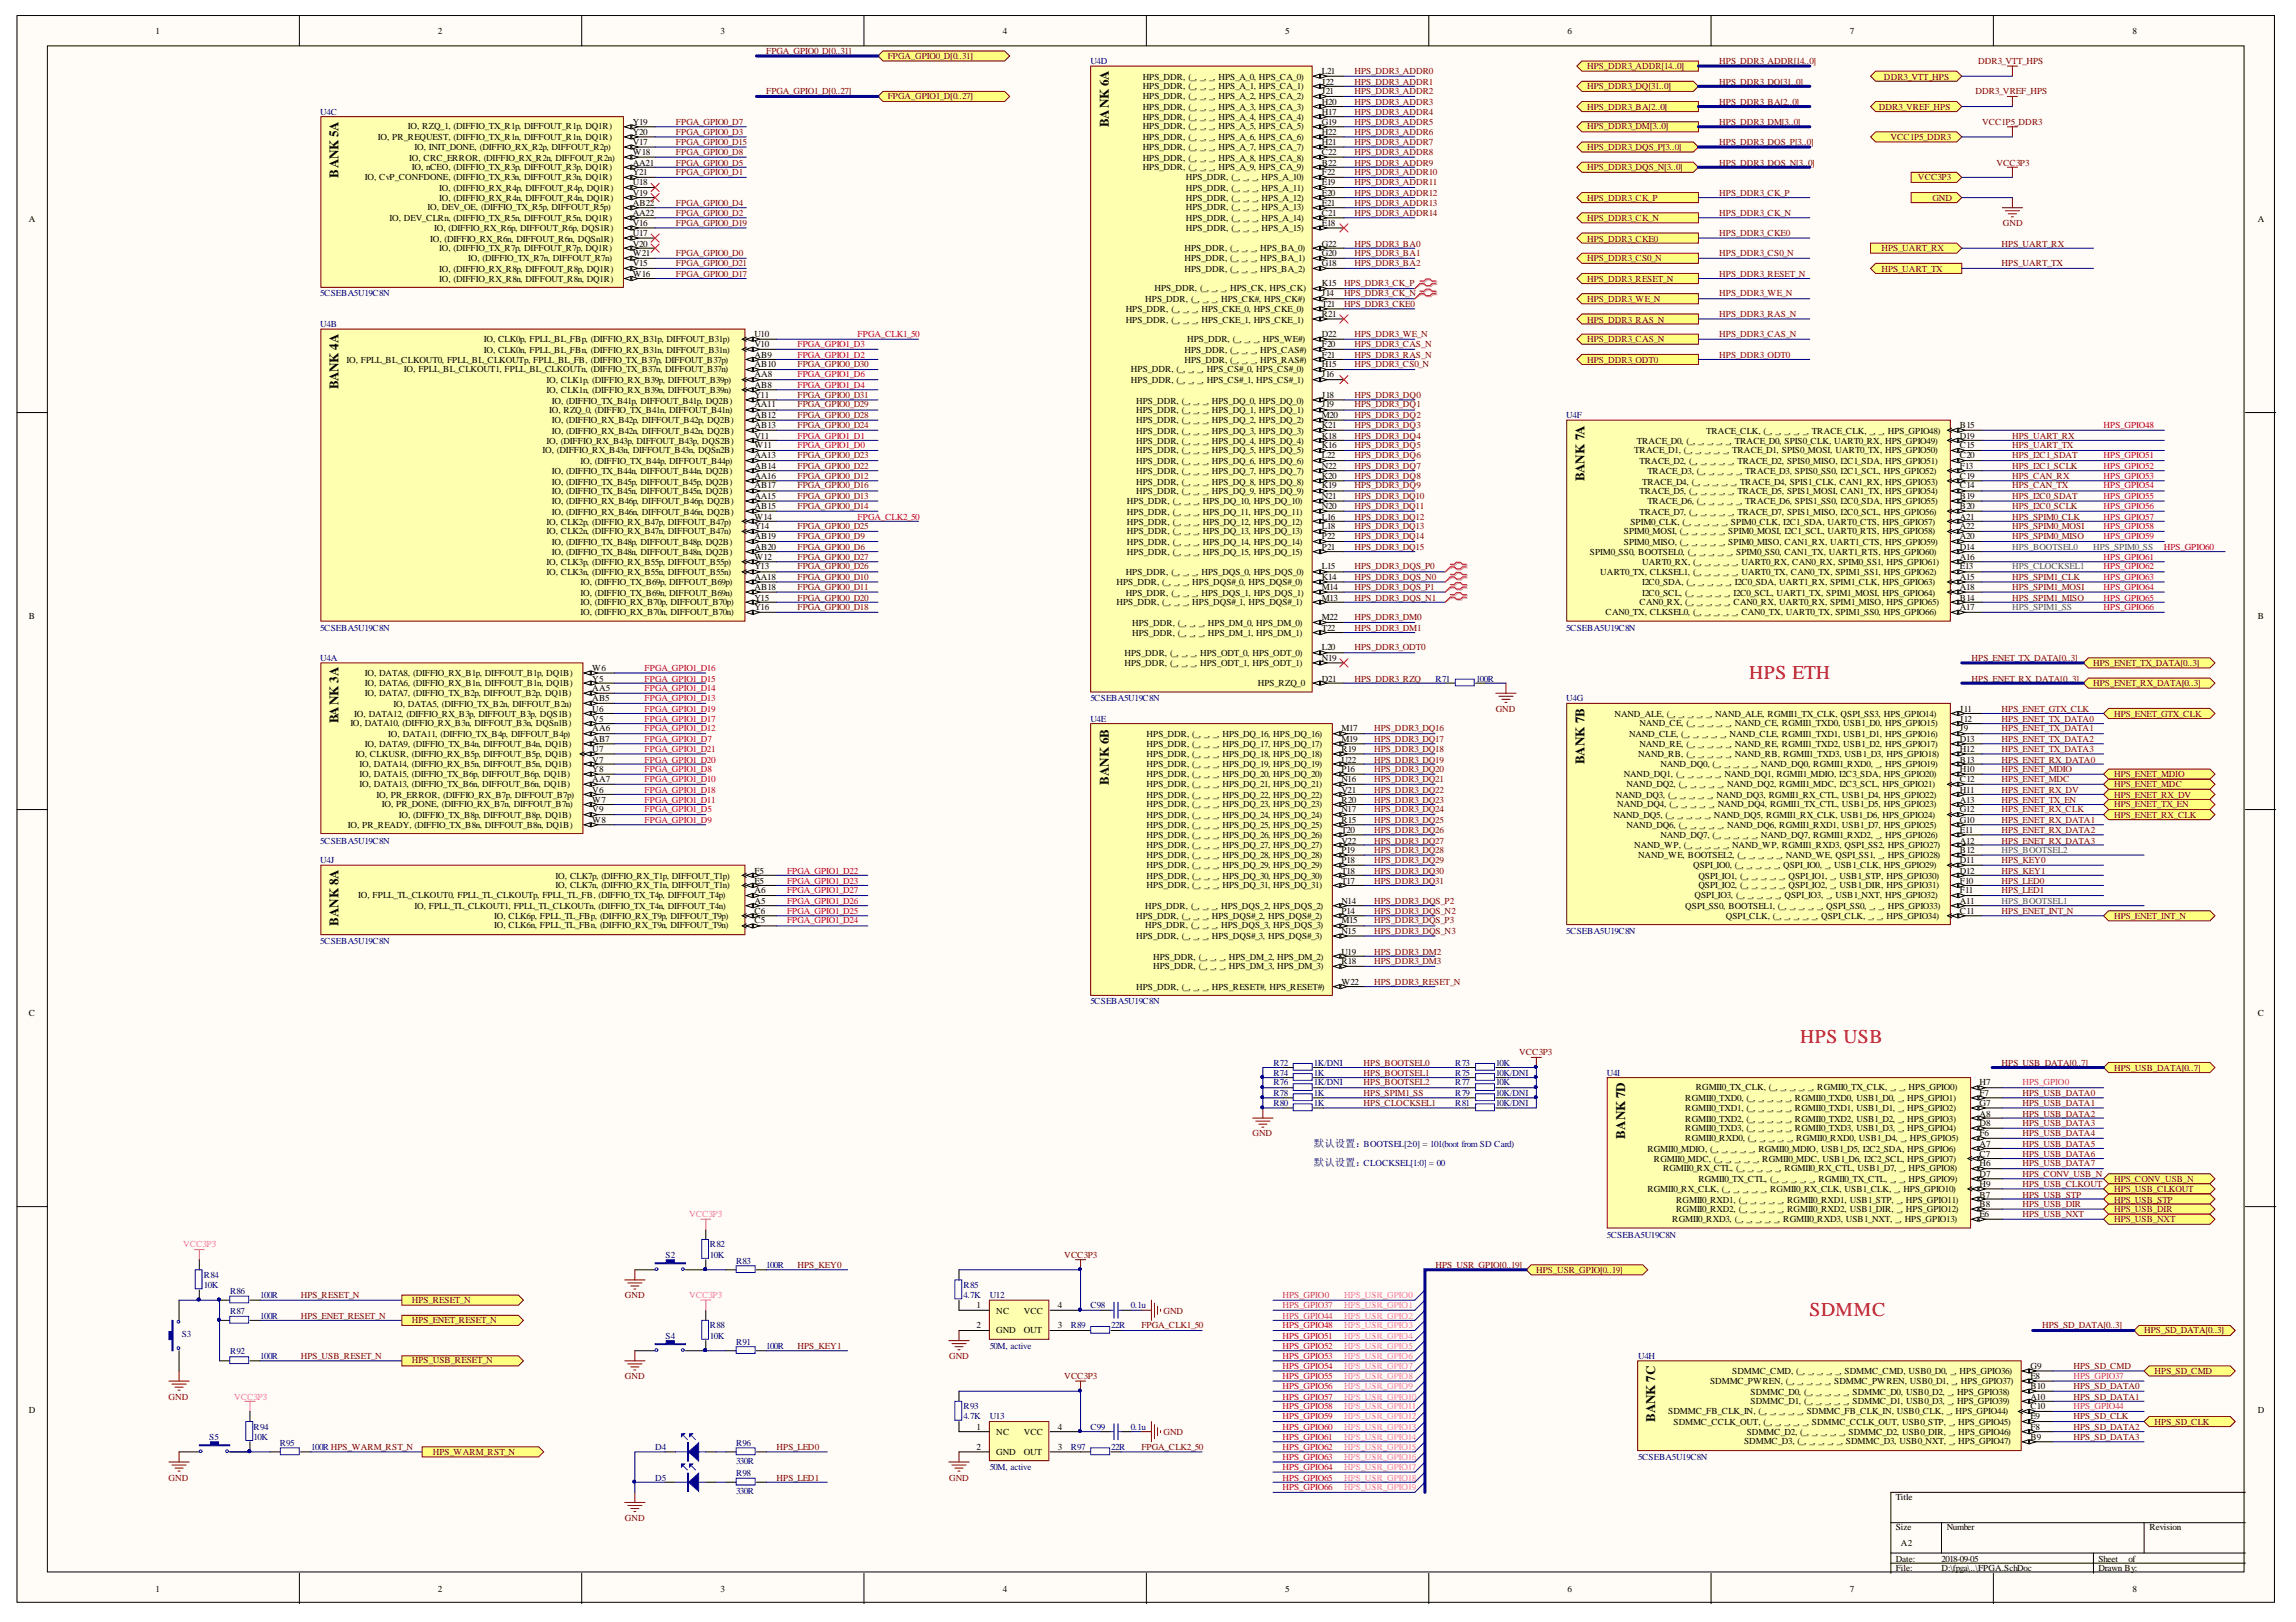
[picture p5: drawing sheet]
<svg xmlns="http://www.w3.org/2000/svg" width="297mm" height="210mm" viewBox="0 0 297 210" stroke-linecap="round" stroke-linejoin="round" font-family="sans-serif">
<defs><g id="words">
<g font-size="2.5" fill="#f00">
<text x="226.3" y="87.9">HPS ETH</text>
<text x="232.9" y="135">HPS USB</text>
<text x="234.1" y="170.3">SDMMC</text>
</g>
<g font-size="1.7">
<text x="143.4" y="16.4" transform="rotate(-90 143.4 16.4)">BANK 6A</text>
<text x="43.8" y="23" transform="rotate(-90 43.8 23)">BANK 5A</text>
<text x="43.8" y="50.4" transform="rotate(-90 43.8 50.4)">BANK 4A</text>
<text x="205" y="62.2" transform="rotate(-90 205 62.2)">BANK 7A</text>
<text x="43.8" y="93.6" transform="rotate(-90 43.8 93.6)">BANK 3A</text>
<text x="143.4" y="101.6" transform="rotate(-90 143.4 101.6)">BANK 6B</text>
<text x="205" y="98.9" transform="rotate(-90 205 98.9)">BANK 7B</text>
<text x="43.8" y="119.8" transform="rotate(-90 43.8 119.8)">BANK 8A</text>
<text x="210.2" y="147.4" transform="rotate(-90 210.2 147.4)">BANK 7D</text>
<text x="214.1" y="184" transform="rotate(-90 214.1 184)">BANK 7C</text>
</g>
<g font-size="1.4" fill="#000080">
<text x="170" y="148.4">默认设置：</text>
<text x="170" y="150.9">默认设置：</text>
</g>
<g font-size="1.2">
<text x="20.1" y="4.4">1</text>
<text x="56.7" y="4.4">2</text>
<text x="93.2" y="4.4">3</text>
<text x="129.7" y="4.4">4</text>
<text x="166.3" y="4.4">5</text>
<text x="202.8" y="4.4">6</text>
<text x="239.3" y="4.4">7</text>
<text x="275.9" y="4.4">8</text>
<text x="147.8" y="10.3">HPS_DDR, (_, _, _, HPS_A_0, HPS_CA_0)</text>
<text x="147.8" y="11.5">HPS_DDR, (_, _, _, HPS_A_1, HPS_CA_1)</text>
<text x="171" y="9.6">L21</text>
<text x="171" y="11">J22</text>
<text x="52.8" y="16.7">IO, RZQ_1, (DIFFIO_TX_R1p, DIFFOUT_R1p, DQ1R)</text>
<text x="81.9" y="16.2">Y19</text>
<text x="81.9" y="17.4">Y20</text>
<text x="147.8" y="15.6">HPS_DDR, (_, _, _, HPS_A_4, HPS_CA_4)</text>
<text x="147.8" y="12.8">HPS_DDR, (_, _, _, HPS_A_2, HPS_CA_2)</text>
<text x="147.8" y="16.7">HPS_DDR, (_, _, _, HPS_A_5, HPS_CA_5)</text>
<text x="147.8" y="14.2">HPS_DDR, (_, _, _, HPS_A_3, HPS_CA_3)</text>
<text x="171" y="14.9">H17</text>
<text x="171" y="12.2">J21</text>
<text x="171" y="16.2">G19</text>
<text x="171" y="13.5">H20</text>
<text x="171" y="17.4">H22</text>
<text x="47.2" y="23.3">IO, CvP_CONFDONE, (DIFFIO_TX_R3n, DIFFOUT_R3n, DQ1R)</text>
<text x="48.9" y="18.1">IO, PR_REQUEST, (DIFFIO_TX_R1n, DIFFOUT_R1n, DQ1R)</text>
<text x="52.9" y="20.8">IO, CRC_ERROR, (DIFFIO_RX_R2n, DIFFOUT_R2n)</text>
<text x="53.3" y="22">IO, nCEO, (DIFFIO_TX_R3p, DIFFOUT_R3p, DQ1R)</text>
<text x="53.6" y="19.4">IO, INIT_DONE, (DIFFIO_RX_R2p, DIFFOUT_R2p)</text>
<text x="81.9" y="18.8">V17</text>
<text x="81.9" y="20.1">W18</text>
<text x="81.9" y="21.5">AA21</text>
<text x="81.9" y="22.6">Y21</text>
<text x="147.8" y="18.1">HPS_DDR, (_, _, _, HPS_A_6, HPS_CA_6)</text>
<text x="147.8" y="19.4">HPS_DDR, (_, _, _, HPS_A_7, HPS_CA_7)</text>
<text x="147.8" y="20.8">HPS_DDR, (_, _, _, HPS_A_8, HPS_CA_8)</text>
<text x="147.8" y="22">HPS_DDR, (_, _, _, HPS_A_9, HPS_CA_9)</text>
<text x="153.4" y="23.3">HPS_DDR, (_, _, _, HPS_A_10)</text>
<text x="171" y="18.8">H21</text>
<text x="171" y="20.1">C22</text>
<text x="171" y="22.6">F22</text>
<text x="171" y="21.5">B22</text>
<text x="3.7" y="28.7">A</text>
<text x="50.4" y="28.6">IO, DEV_CLRn, (DIFFIO_TX_R5n, DIFFOUT_R5n, DQ1R)</text>
<text x="55.3" y="27.2">IO, DEV_OE, (DIFFIO_TX_R5p, DIFFOUT_R5p)</text>
<text x="56.2" y="29.9">IO, (DIFFIO_RX_R6p, DIFFOUT_R6p, DQS1R)</text>
<text x="56.8" y="24.7">IO, (DIFFIO_RX_R4p, DIFFOUT_R4p, DQ1R)</text>
<text x="56.8" y="26">IO, (DIFFIO_RX_R4n, DIFFOUT_R4n, DQ1R)</text>
<text x="81.9" y="24">U18</text>
<text x="81.9" y="25.4">V19</text>
<text x="81.9" y="26.7">AB22</text>
<text x="81.9" y="29.2">V16</text>
<text x="81.9" y="27.9">AA22</text>
<text x="153.4" y="24.7">HPS_DDR, (_, _, _, HPS_A_11)</text>
<text x="153.4" y="26">HPS_DDR, (_, _, _, HPS_A_12)</text>
<text x="153.4" y="27.2">HPS_DDR, (_, _, _, HPS_A_13)</text>
<text x="153.4" y="28.6">HPS_DDR, (_, _, _, HPS_A_14)</text>
<text x="153.4" y="29.9">HPS_DDR, (_, _, _, HPS_A_15)</text>
<text x="171" y="24">E19</text>
<text x="171" y="25.4">E20</text>
<text x="171" y="26.7">E21</text>
<text x="171" y="27.9">C21</text>
<text x="171" y="29.2">E18</text>
<text x="292.1" y="28.7">A</text>
<text x="55.6" y="31.3">IO, (DIFFIO_RX_R6n, DIFFOUT_R6n, DQSn1R)</text>
<text x="56.8" y="32.5">IO, (DIFFIO_TX_R7p, DIFFOUT_R7p, DQ1R)</text>
<text x="56.8" y="35.2">IO, (DIFFIO_RX_R8p, DIFFOUT_R8p, DQ1R)</text>
<text x="60.6" y="33.8">IO, (DIFFIO_TX_R7n, DIFFOUT_R7n)</text>
<text x="81.9" y="30.6">U17</text>
<text x="81.9" y="31.9">V20</text>
<text x="81.9" y="34.5">V15</text>
<text x="81.9" y="33.1">W21</text>
<text x="81.9" y="35.8">W16</text>
<text x="153.2" y="33.8">HPS_DDR, (_, _, _, HPS_BA_1)</text>
<text x="153.2" y="32.5">HPS_DDR, (_, _, _, HPS_BA_0)</text>
<text x="153.2" y="35.2">HPS_DDR, (_, _, _, HPS_BA_2)</text>
<text x="171" y="33.1">G20</text>
<text x="171" y="31.9">G22</text>
<text x="171" y="34.5">G18</text>
<text x="56.8" y="36.5">IO, (DIFFIO_RX_R8n, DIFFOUT_R8n, DQ1R)</text>
<text x="145.6" y="40.4">HPS_DDR, (_, _, _, HPS_CKE_0, HPS_CKE_0)</text>
<text x="145.6" y="41.7">HPS_DDR, (_, _, _, HPS_CKE_1, HPS_CKE_1)</text>
<text x="148.2" y="39">HPS_DDR, (_, _, _, HPS_CK#, HPS_CK#)</text>
<text x="149.4" y="37.7">HPS_DDR, (_, _, _, HPS_CK, HPS_CK)</text>
<text x="171" y="39.7">T21</text>
<text x="171" y="41.1">R21</text>
<text x="171" y="37">K15</text>
<text x="171" y="38.4">J14</text>
<text x="44.8" y="47">IO, FPLL_BL_CLKOUT0, FPLL_BL_CLKOUTp, FPLL_BL_FB, (DIFFIO_TX_B37p, DIFFOUT_B37p)</text>
<text x="62.6" y="45.6">IO, CLK0n, FPLL_BL_FBn, (DIFFIO_RX_B31n, DIFFOUT_B31n)</text>
<text x="62.6" y="44.3">IO, CLK0p, FPLL_BL_FBp, (DIFFIO_RX_B31p, DIFFOUT_B31p)</text>
<text x="97.6" y="45">V10</text>
<text x="97.6" y="43.6">U10</text>
<text x="97.6" y="47.5">AB10</text>
<text x="97.6" y="46.3">AB9</text>
<text x="153.2" y="45.6">HPS_DDR, (_, _, _, HPS_CAS#)</text>
<text x="153.2" y="47">HPS_DDR, (_, _, _, HPS_RAS#)</text>
<text x="153.6" y="44.3">HPS_DDR, (_, _, _, HPS_WE#)</text>
<text x="171" y="45">F20</text>
<text x="171" y="46.3">F21</text>
<text x="171" y="47.5">H15</text>
<text x="171" y="43.6">D22</text>
<text x="52.3" y="48.2">IO, FPLL_BL_CLKOUT1, FPLL_BL_CLKOUTn, (DIFFIO_TX_B37n, DIFFOUT_B37n)</text>
<text x="70.7" y="50.9">IO, CLK1n, (DIFFIO_RX_B39n, DIFFOUT_B39n)</text>
<text x="70.7" y="49.5">IO, CLK1p, (DIFFIO_RX_B39p, DIFFOUT_B39p)</text>
<text x="71" y="53.4">IO, RZQ_0, (DIFFIO_TX_B41n, DIFFOUT_B41n)</text>
<text x="71.4" y="52.2">IO, (DIFFIO_TX_B41p, DIFFOUT_B41p, DQ2B)</text>
<text x="97.6" y="50.2">AB8</text>
<text x="97.6" y="48.8">AA8</text>
<text x="97.6" y="52.7">AA11</text>
<text x="97.6" y="51.5">Y11</text>
<text x="146.3" y="48.2">HPS_DDR, (_, _, _, HPS_CS#_0, HPS_CS#_0)</text>
<text x="146.3" y="49.5">HPS_DDR, (_, _, _, HPS_CS#_1, HPS_CS#_1)</text>
<text x="147" y="53.4">HPS_DDR, (_, _, _, HPS_DQ_1, HPS_DQ_1)</text>
<text x="147" y="52.2">HPS_DDR, (_, _, _, HPS_DQ_0, HPS_DQ_0)</text>
<text x="171" y="52.7">J19</text>
<text x="171" y="51.5">J18</text>
<text x="171" y="48.8">J16</text>
<text x="70.2" y="58.6">IO, (DIFFIO_RX_B43n, DIFFOUT_B43n, DQSn2B)</text>
<text x="70.7" y="57.5">IO, (DIFFIO_RX_B43p, DIFFOUT_B43p, DQS2B)</text>
<text x="71.4" y="56.1">IO, (DIFFIO_RX_B42n, DIFFOUT_B42n, DQ2B)</text>
<text x="71.4" y="54.8">IO, (DIFFIO_RX_B42p, DIFFOUT_B42p, DQ2B)</text>
<text x="75.1" y="60">IO, (DIFFIO_TX_B44p, DIFFOUT_B44p)</text>
<text x="97.6" y="55.4">AB13</text>
<text x="97.6" y="54.1">AB12</text>
<text x="97.6" y="58">W11</text>
<text x="97.6" y="56.8">V11</text>
<text x="97.6" y="59.3">AA13</text>
<text x="147" y="58.6">HPS_DDR, (_, _, _, HPS_DQ_5, HPS_DQ_5)</text>
<text x="147" y="60">HPS_DDR, (_, _, _, HPS_DQ_6, HPS_DQ_6)</text>
<text x="147" y="57.5">HPS_DDR, (_, _, _, HPS_DQ_4, HPS_DQ_4)</text>
<text x="147" y="56.1">HPS_DDR, (_, _, _, HPS_DQ_3, HPS_DQ_3)</text>
<text x="147" y="54.8">HPS_DDR, (_, _, _, HPS_DQ_2, HPS_DQ_2)</text>
<text x="171" y="58">K16</text>
<text x="171" y="59.3">L22</text>
<text x="171" y="56.8">K18</text>
<text x="171" y="55.4">K21</text>
<text x="171" y="54.1">M20</text>
<text x="211.4" y="58.6">TRACE_D1, (_, _, _, _, _, TRACE_D1, SPIS0_MOSI, UART0_TX, HPS_GPIO50)</text>
<text x="211.8" y="57.5">TRACE_D0, (_, _, _, _, _, TRACE_D0, SPIS0_CLK, UART0_RX, HPS_GPIO49)</text>
<text x="212.1" y="60">TRACE_D2, (_, _, _, _, _, TRACE_D2, SPIS0_MISO, I2C1_SDA, HPS_GPIO51)</text>
<text x="220.7" y="56.1">TRACE_CLK, (_, _, _, _, _, TRACE_CLK, _, _, HPS_GPIO48)</text>
<text x="253.5" y="55.4">B15</text>
<text x="253.5" y="56.8">D19</text>
<text x="253.5" y="58">C15</text>
<text x="253.5" y="59.3">C20</text>
<text x="71.4" y="61.3">IO, (DIFFIO_TX_B44n, DIFFOUT_B44n, DQ2B)</text>
<text x="71.4" y="63.9">IO, (DIFFIO_TX_B45n, DIFFOUT_B45n, DQ2B)</text>
<text x="71.4" y="62.7">IO, (DIFFIO_TX_B45p, DIFFOUT_B45p, DQ2B)</text>
<text x="71.4" y="65.2">IO, (DIFFIO_RX_B46p, DIFFOUT_B46p, DQ2B)</text>
<text x="97.6" y="60.7">AB14</text>
<text x="97.6" y="63.2">AB17</text>
<text x="97.6" y="65.9">AB15</text>
<text x="97.6" y="62">AA16</text>
<text x="97.6" y="64.6">AA15</text>
<text x="145.8" y="65.2">HPS_DDR, (_, _, _, HPS_DQ_10, HPS_DQ_10)</text>
<text x="147" y="63.9">HPS_DDR, (_, _, _, HPS_DQ_9, HPS_DQ_9)</text>
<text x="147" y="62.7">HPS_DDR, (_, _, _, HPS_DQ_8, HPS_DQ_8)</text>
<text x="147" y="61.3">HPS_DDR, (_, _, _, HPS_DQ_7, HPS_DQ_7)</text>
<text x="171" y="65.9">N20</text>
<text x="171" y="63.2">K19</text>
<text x="171" y="64.6">N21</text>
<text x="171" y="62">K20</text>
<text x="171" y="60.7">N22</text>
<text x="212.1" y="63.9">TRACE_D5, (_, _, _, _, _, TRACE_D5, SPIS1_MOSI, CAN1_TX, HPS_GPIO54)</text>
<text x="212.4" y="62.7">TRACE_D4, (_, _, _, _, _, TRACE_D4, SPIS1_CLK, CAN1_RX, HPS_GPIO53)</text>
<text x="213.1" y="61.3">TRACE_D3, (_, _, _, _, _, TRACE_D3, SPIS0_SS0, I2C1_SCL, HPS_GPIO52)</text>
<text x="213.1" y="65.2">TRACE_D6, (_, _, _, _, _, TRACE_D6, SPIS1_SS0, I2C0_SDA, HPS_GPIO55)</text>
<text x="253.5" y="60.7">F13</text>
<text x="253.5" y="62">C19</text>
<text x="253.5" y="63.2">C14</text>
<text x="253.5" y="64.6">B19</text>
<text x="253.5" y="65.9">B20</text>
<text x="70.7" y="69.1">IO, CLK2n, (DIFFIO_RX_B47n, DIFFOUT_B47n)</text>
<text x="70.7" y="67.9">IO, CLK2p, (DIFFIO_RX_B47p, DIFFOUT_B47p)</text>
<text x="71.4" y="66.6">IO, (DIFFIO_RX_B46n, DIFFOUT_B46n, DQ2B)</text>
<text x="71.4" y="71.8">IO, (DIFFIO_TX_B48n, DIFFOUT_B48n, DQ2B)</text>
<text x="71.4" y="70.5">IO, (DIFFIO_TX_B48p, DIFFOUT_B48p, DQ2B)</text>
<text x="97.6" y="68.4">Y14</text>
<text x="97.6" y="71.1">AB20</text>
<text x="97.6" y="67.3">W14</text>
<text x="97.6" y="69.8">AB19</text>
<text x="145.8" y="71.8">HPS_DDR, (_, _, _, HPS_DQ_15, HPS_DQ_15)</text>
<text x="145.8" y="69.1">HPS_DDR, (_, _, _, HPS_DQ_13, HPS_DQ_13)</text>
<text x="145.8" y="70.5">HPS_DDR, (_, _, _, HPS_DQ_14, HPS_DQ_14)</text>
<text x="145.8" y="67.9">HPS_DDR, (_, _, _, HPS_DQ_12, HPS_DQ_12)</text>
<text x="145.8" y="66.6">HPS_DDR, (_, _, _, HPS_DQ_11, HPS_DQ_11)</text>
<text x="171" y="71.1">P21</text>
<text x="171" y="68.4">L18</text>
<text x="171" y="69.8">P22</text>
<text x="171" y="67.3">L16</text>
<text x="205.7" y="71.8">SPIM0_SS0, BOOTSEL0, (_, _, _, _, _, SPIM0_SS0, CAN1_TX, UART1_RTS, HPS_GPIO60)</text>
<text x="210.1" y="69.1">SPIM0_MOSI, (_, _, _, _, _, SPIM0_MOSI, I2C1_SCL, UART0_RTS, HPS_GPIO58)</text>
<text x="210.1" y="70.5">SPIM0_MISO, (_, _, _, _, _, SPIM0_MISO, CAN1_RX, UART1_CTS, HPS_GPIO59)</text>
<text x="210.9" y="67.9">SPIM0_CLK, (_, _, _, _, _, SPIM0_CLK, I2C1_SDA, UART0_CTS, HPS_GPIO57)</text>
<text x="212.1" y="66.6">TRACE_D7, (_, _, _, _, _, TRACE_D7, SPIS1_MISO, I2C0_SCL, HPS_GPIO56)</text>
<text x="253.5" y="67.3">A21</text>
<text x="253.5" y="68.4">A22</text>
<text x="253.5" y="69.8">A20</text>
<text x="253.5" y="71.1">D14</text>
<text x="70.7" y="74.4">IO, CLK3n, (DIFFIO_RX_B55n, DIFFOUT_B55n)</text>
<text x="70.7" y="73.2">IO, CLK3p, (DIFFIO_RX_B55p, DIFFOUT_B55p)</text>
<text x="75.1" y="77.1">IO, (DIFFIO_TX_B69n, DIFFOUT_B69n)</text>
<text x="75.1" y="75.7">IO, (DIFFIO_TX_B69p, DIFFOUT_B69p)</text>
<text x="97.6" y="73.7">Y13</text>
<text x="97.6" y="72.5">W12</text>
<text x="97.6" y="76.4">AB18</text>
<text x="97.6" y="75">AA18</text>
<text x="97.6" y="77.7">Y15</text>
<text x="144.4" y="75.7">HPS_DDR, (_, _, _, HPS_DQS#_0, HPS_DQS#_0)</text>
<text x="145.6" y="77.1">HPS_DDR, (_, _, _, HPS_DQS_1, HPS_DQS_1)</text>
<text x="145.6" y="74.4">HPS_DDR, (_, _, _, HPS_DQS_0, HPS_DQS_0)</text>
<text x="171" y="76.4">M14</text>
<text x="171" y="77.7">M13</text>
<text x="171" y="73.7">L15</text>
<text x="171" y="75">K14</text>
<text x="207" y="74.4">UART0_TX, CLKSEL1, (_, _, _, _, _, UART0_TX, CAN0_TX, SPIM1_SS1, HPS_GPIO62)</text>
<text x="212.4" y="73.2">UART0_RX, (_, _, _, _, _, UART0_RX, CAN0_RX, SPIM0_SS1, HPS_GPIO61)</text>
<text x="212.4" y="75.7">I2C0_SDA, (_, _, _, _, _, I2C0_SDA, UART1_RX, SPIM1_CLK, HPS_GPIO63)</text>
<text x="212.4" y="77.1">I2C0_SCL, (_, _, _, _, _, I2C0_SCL, UART1_TX, SPIM1_MOSI, HPS_GPIO64)</text>
<text x="253.5" y="72.5">A16</text>
<text x="253.5" y="73.7">E13</text>
<text x="253.5" y="75">A15</text>
<text x="253.5" y="76.4">A18</text>
<text x="253.5" y="77.7">B14</text>
<text x="3.7" y="80.1">B</text>
<text x="75.1" y="79.6">IO, (DIFFIO_RX_B70n, DIFFOUT_B70n)</text>
<text x="75.1" y="78.2">IO, (DIFFIO_RX_B70p, DIFFOUT_B70p)</text>
<text x="97.6" y="78.9">Y16</text>
<text x="144.4" y="78.2">HPS_DDR, (_, _, _, HPS_DQS#_1, HPS_DQS#_1)</text>
<text x="146.5" y="82.3">HPS_DDR, (_, _, _, HPS_DM_1, HPS_DM_1)</text>
<text x="146.5" y="81">HPS_DDR, (_, _, _, HPS_DM_0, HPS_DM_0)</text>
<text x="171" y="81.6">T22</text>
<text x="171" y="80.3">M22</text>
<text x="207.7" y="79.6">CAN0_TX, CLKSEL0, (_, _, _, _, _, CAN0_TX, UART0_TX, SPIM1_SS0, HPS_GPIO66)</text>
<text x="212.1" y="78.2">CAN0_RX, (_, _, _, _, _, CAN0_RX, UART0_RX, SPIM1_MISO, HPS_GPIO65)</text>
<text x="253.5" y="78.9">A17</text>
<text x="292.1" y="80.1">B</text>
<text x="47.2" y="87.5">IO, DATA8, (DIFFIO_RX_B1p, DIFFOUT_B1p, DQ1B)</text>
<text x="47.2" y="88.7">IO, DATA6, (DIFFIO_RX_B1n, DIFFOUT_B1n, DQ1B)</text>
<text x="76.6" y="89.4">AA5</text>
<text x="76.6" y="86.9">W6</text>
<text x="76.6" y="88.2">Y5</text>
<text x="145.5" y="86.2">HPS_DDR, (_, _, _, HPS_ODT_1, HPS_ODT_1)</text>
<text x="145.5" y="84.8">HPS_DDR, (_, _, _, HPS_ODT_0, HPS_ODT_0)</text>
<text x="162.7" y="88.7">HPS_RZQ_0</text>
<text x="171" y="85.5">N19</text>
<text x="171" y="84.2">L20</text>
<text x="171" y="88.2">D21</text>
<text x="45.3" y="94">IO, DATA10, (DIFFIO_RX_B3n, DIFFOUT_B3n, DQSn1B)</text>
<text x="45.8" y="92.8">IO, DATA12, (DIFFIO_RX_B3p, DIFFOUT_B3p, DQS1B)</text>
<text x="47.2" y="90.1">IO, DATA7, (DIFFIO_TX_B2p, DIFFOUT_B2p, DQ1B)</text>
<text x="50.2" y="95.3">IO, DATA11, (DIFFIO_TX_B4p, DIFFOUT_B4p)</text>
<text x="50.9" y="91.4">IO, DATA5, (DIFFIO_TX_B2n, DIFFOUT_B2n)</text>
<text x="76.6" y="94.6">AA6</text>
<text x="76.6" y="90.8">AB5</text>
<text x="76.6" y="96">AB7</text>
<text x="76.6" y="92.1">U6</text>
<text x="76.6" y="93.5">V5</text>
<text x="148.3" y="95.3">HPS_DDR, (_, _, _, HPS_DQ_16, HPS_DQ_16)</text>
<text x="173.5" y="96">M19</text>
<text x="173.5" y="94.6">M17</text>
<text x="208.9" y="92.8">NAND_ALE, (_, _, _, _, _, NAND_ALE, RGMII1_TX_CLK, QSPI_SS3, HPS_GPIO14)</text>
<text x="210.8" y="95.3">NAND_CLE, (_, _, _, _, _, NAND_CLE, RGMII1_TXD1, USB1_D1, HPS_GPIO16)</text>
<text x="212.1" y="94">NAND_CE, (_, _, _, _, _, NAND_CE, RGMII1_TXD0, USB1_D0, HPS_GPIO15)</text>
<text x="253.5" y="92.1">J11</text>
<text x="253.5" y="93.5">J12</text>
<text x="253.5" y="94.6">J9</text>
<text x="253.5" y="96">D13</text>
<text x="46" y="98">IO, CLKUSR, (DIFFIO_RX_B5p, DIFFOUT_B5p, DQ1B)</text>
<text x="46.5" y="101.9">IO, DATA13, (DIFFIO_TX_B6n, DIFFOUT_B6n, DQ1B)</text>
<text x="46.5" y="99.2">IO, DATA14, (DIFFIO_RX_B5n, DIFFOUT_B5n, DQ1B)</text>
<text x="46.5" y="100.6">IO, DATA15, (DIFFIO_TX_B6p, DIFFOUT_B6p, DQ1B)</text>
<text x="47.2" y="96.7">IO, DATA9, (DIFFIO_TX_B4n, DIFFOUT_B4n, DQ1B)</text>
<text x="76.6" y="101.2">AA7</text>
<text x="76.6" y="97.3">U7</text>
<text x="76.6" y="98.7">V7</text>
<text x="76.6" y="99.9">Y8</text>
<text x="148.3" y="101.9">HPS_DDR, (_, _, _, HPS_DQ_21, HPS_DQ_21)</text>
<text x="148.3" y="100.6">HPS_DDR, (_, _, _, HPS_DQ_20, HPS_DQ_20)</text>
<text x="148.3" y="99.2">HPS_DDR, (_, _, _, HPS_DQ_19, HPS_DQ_19)</text>
<text x="148.3" y="96.7">HPS_DDR, (_, _, _, HPS_DQ_17, HPS_DQ_17)</text>
<text x="148.3" y="98">HPS_DDR, (_, _, _, HPS_DQ_18, HPS_DQ_18)</text>
<text x="173.5" y="101.2">N16</text>
<text x="173.5" y="99.9">P16</text>
<text x="173.5" y="98.7">U22</text>
<text x="173.5" y="97.3">R19</text>
<text x="210.1" y="100.6">NAND_DQ1, (_, _, _, _, _, NAND_DQ1, RGMII1_MDIO, I2C3_SDA, HPS_GPIO20)</text>
<text x="210.4" y="101.9">NAND_DQ2, (_, _, _, _, _, NAND_DQ2, RGMII1_MDC, I2C3_SCL, HPS_GPIO21)</text>
<text x="211.9" y="98">NAND_RB, (_, _, _, _, _, NAND_RB, RGMII1_TXD3, USB1_D3, HPS_GPIO18)</text>
<text x="212.1" y="96.7">NAND_RE, (_, _, _, _, _, NAND_RE, RGMII1_TXD2, USB1_D2, HPS_GPIO17)</text>
<text x="214.8" y="99.2">NAND_DQ0, (_, _, _, _, _, NAND_DQ0, RGMII1_RXD0, _, HPS_GPIO19)</text>
<text x="253.5" y="97.3">H12</text>
<text x="253.5" y="98.7">B13</text>
<text x="253.5" y="99.9">H10</text>
<text x="253.5" y="101.2">C12</text>
<text x="45" y="107.1">IO, PR_READY, (DIFFIO_TX_B8n, DIFFOUT_B8n, DQ1B)</text>
<text x="48.7" y="103.3">IO, PR_ERROR, (DIFFIO_RX_B7p, DIFFOUT_B7p)</text>
<text x="49.4" y="104.4">IO, PR_DONE, (DIFFIO_RX_B7n, DIFFOUT_B7n)</text>
<text x="51.6" y="105.8">IO, (DIFFIO_TX_B8p, DIFFOUT_B8p, DQ1B)</text>
<text x="76.6" y="102.6">V6</text>
<text x="76.6" y="105.1">V9</text>
<text x="76.6" y="103.9">W7</text>
<text x="76.6" y="106.5">W8</text>
<text x="148.3" y="107.1">HPS_DDR, (_, _, _, HPS_DQ_25, HPS_DQ_25)</text>
<text x="148.3" y="105.8">HPS_DDR, (_, _, _, HPS_DQ_24, HPS_DQ_24)</text>
<text x="148.3" y="104.4">HPS_DDR, (_, _, _, HPS_DQ_23, HPS_DQ_23)</text>
<text x="148.3" y="103.3">HPS_DDR, (_, _, _, HPS_DQ_22, HPS_DQ_22)</text>
<text x="173.5" y="106.5">R15</text>
<text x="173.5" y="107.8">T20</text>
<text x="173.5" y="105.1">N17</text>
<text x="173.5" y="103.9">R20</text>
<text x="173.5" y="102.6">V21</text>
<text x="208.7" y="105.8">NAND_DQ5, (_, _, _, _, _, NAND_DQ5, RGMII1_RX_CLK, USB1_D6, HPS_GPIO24)</text>
<text x="209.1" y="103.3">NAND_DQ3, (_, _, _, _, _, NAND_DQ3, RGMII1_RX_CTL, USB1_D4, HPS_GPIO22)</text>
<text x="209.2" y="104.4">NAND_DQ4, (_, _, _, _, _, NAND_DQ4, RGMII1_TX_CTL, USB1_D5, HPS_GPIO23)</text>
<text x="210.4" y="107.1">NAND_DQ6, (_, _, _, _, _, NAND_DQ6, RGMII1_RXD1, USB1_D7, HPS_GPIO25)</text>
<text x="253.5" y="102.6">H11</text>
<text x="253.5" y="103.9">A13</text>
<text x="253.5" y="105.1">G12</text>
<text x="253.5" y="106.5">G10</text>
<text x="253.5" y="107.8">E11</text>
<text x="71.9" y="113.7">IO, CLK7p, (DIFFIO_RX_T1p, DIFFOUT_T1p)</text>
<text x="97.6" y="113.1">F5</text>
<text x="148.3" y="112.4">HPS_DDR, (_, _, _, HPS_DQ_29, HPS_DQ_29)</text>
<text x="148.3" y="113.7">HPS_DDR, (_, _, _, HPS_DQ_30, HPS_DQ_30)</text>
<text x="148.3" y="111">HPS_DDR, (_, _, _, HPS_DQ_28, HPS_DQ_28)</text>
<text x="148.3" y="109.7">HPS_DDR, (_, _, _, HPS_DQ_27, HPS_DQ_27)</text>
<text x="148.3" y="108.5">HPS_DDR, (_, _, _, HPS_DQ_26, HPS_DQ_26)</text>
<text x="173.5" y="111.7">P18</text>
<text x="173.5" y="113.1">T18</text>
<text x="173.5" y="110.4">P19</text>
<text x="173.5" y="109.2">V22</text>
<text x="211.4" y="109.7">NAND_WP, (_, _, _, _, _, NAND_WP, RGMII1_RXD3, QSPI_SS2, HPS_GPIO27)</text>
<text x="211.9" y="111">NAND_WE, BOOTSEL2, (_, _, _, _, _, NAND_WE, QSPI_SS1, _, HPS_GPIO28)</text>
<text x="214.8" y="108.5">NAND_DQ7, (_, _, _, _, _, NAND_DQ7, RGMII1_RXD2, _, HPS_GPIO26)</text>
<text x="219" y="112.4">QSPI_IO0, (_, _, _, _, _, QSPI_IO0, _, USB1_CLK, HPS_GPIO29)</text>
<text x="219.7" y="113.7">QSPI_IO1, (_, _, _, _, _, QSPI_IO1, _, USB1_STP, HPS_GPIO30)</text>
<text x="253.5" y="109.2">A12</text>
<text x="253.5" y="110.4">B12</text>
<text x="253.5" y="111.7">D11</text>
<text x="253.5" y="113.1">D12</text>
<text x="46.3" y="116.3">IO, FPLL_TL_CLKOUT0, FPLL_TL_CLKOUTp, FPLL_TL_FB, (DIFFIO_TX_T4p, DIFFOUT_T4p)</text>
<text x="53.6" y="117.6">IO, FPLL_TL_CLKOUT1, FPLL_TL_CLKOUTn, (DIFFIO_TX_T4n, DIFFOUT_T4n)</text>
<text x="63.9" y="119">IO, CLK6p, FPLL_TL_FBp, (DIFFIO_RX_T9p, DIFFOUT_T9p)</text>
<text x="71.9" y="114.9">IO, CLK7n, (DIFFIO_RX_T1n, DIFFOUT_T1n)</text>
<text x="97.6" y="114.4">E5</text>
<text x="97.6" y="115.6">A6</text>
<text x="97.6" y="116.9">A5</text>
<text x="97.6" y="118.3">C6</text>
<text x="97.6" y="119.5">C5</text>
<text x="147" y="119">HPS_DDR, (_, _, _, HPS_DQS#_2, HPS_DQS#_2)</text>
<text x="148.2" y="117.6">HPS_DDR, (_, _, _, HPS_DQS_2, HPS_DQS_2)</text>
<text x="148.3" y="114.9">HPS_DDR, (_, _, _, HPS_DQ_31, HPS_DQ_31)</text>
<text x="173.5" y="114.4">T17</text>
<text x="173.5" y="119.5">M15</text>
<text x="173.5" y="116.9">N14</text>
<text x="173.5" y="118.3">P14</text>
<text x="218" y="117.6">QSPI_SS0, BOOTSEL1, (_, _, _, _, _, QSPI_SS0, _, _, HPS_GPIO33)</text>
<text x="219.2" y="116.3">QSPI_IO3, (_, _, _, _, _, QSPI_IO3, _, USB1_NXT, HPS_GPIO32)</text>
<text x="219.7" y="114.9">QSPI_IO2, (_, _, _, _, _, QSPI_IO2, _, USB1_DIR, HPS_GPIO31)</text>
<text x="223.3" y="119">QSPI_CLK, (_, _, _, _, _, QSPI_CLK, _, _, HPS_GPIO34)</text>
<text x="253.5" y="114.4">F10</text>
<text x="253.5" y="115.6">F11</text>
<text x="253.5" y="116.9">A11</text>
<text x="253.5" y="118.3">C11</text>
<text x="63.9" y="120.2">IO, CLK6n, FPLL_TL_FBn, (DIFFIO_RX_T9n, DIFFOUT_T9n)</text>
<text x="147" y="121.5">HPS_DDR, (_, _, _, HPS_DQS#_3, HPS_DQS#_3)</text>
<text x="148.2" y="120.2">HPS_DDR, (_, _, _, HPS_DQS_3, HPS_DQS_3)</text>
<text x="149.2" y="125.4">HPS_DDR, (_, _, _, HPS_DM_3, HPS_DM_3)</text>
<text x="149.2" y="124.2">HPS_DDR, (_, _, _, HPS_DM_2, HPS_DM_2)</text>
<text x="173.5" y="124.7">R18</text>
<text x="173.5" y="120.8">N15</text>
<text x="173.5" y="123.5">U19</text>
<text x="3.7" y="131.5">C</text>
<text x="147" y="128.1">HPS_DDR, (_, _, _, HPS_RESET#, HPS_RESET#)</text>
<text x="173.5" y="127.4">W22</text>
<text x="292.1" y="131.5">C</text>
<text x="218" y="142.5">RGMII0_TXD0, (_, _, _, _, _, RGMII0_TXD0, USB1_D0, _, HPS_GPIO1)</text>
<text x="218" y="143.8">RGMII0_TXD1, (_, _, _, _, _, RGMII0_TXD1, USB1_D1, _, HPS_GPIO2)</text>
<text x="219.4" y="141.1">RGMII0_TX_CLK, (_, _, _, _, _, RGMII0_TX_CLK, _, _, HPS_GPIO0)</text>
<text x="256.1" y="140.4">H7</text>
<text x="256.1" y="141.8">F7</text>
<text x="256.1" y="143.1">G7</text>
<text x="213.1" y="149.1">RGMII0_MDIO, (_, _, _, _, _, RGMII0_MDIO, USB1_D5, I2C2_SDA, HPS_GPIO6)</text>
<text x="218" y="145.2">RGMII0_TXD2, (_, _, _, _, _, RGMII0_TXD2, USB1_D2, _, HPS_GPIO3)</text>
<text x="218" y="146.4">RGMII0_TXD3, (_, _, _, _, _, RGMII0_TXD3, USB1_D3, _, HPS_GPIO4)</text>
<text x="218" y="147.7">RGMII0_RXD0, (_, _, _, _, _, RGMII0_RXD0, USB1_D4, _, HPS_GPIO5)</text>
<text x="256.1" y="144.5">A8</text>
<text x="256.1" y="145.7">D8</text>
<text x="256.1" y="147">F6</text>
<text x="256.1" y="148.4">A7</text>
<text x="256.1" y="149.7">C7</text>
<text x="213.1" y="154.3">RGMII0_RX_CLK, (_, _, _, _, _, RGMII0_RX_CLK, USB1_CLK, _, HPS_GPIO10)</text>
<text x="214" y="150.4">RGMII0_MDC, (_, _, _, _, _, RGMII0_MDC, USB1_D6, I2C2_SCL, HPS_GPIO7)</text>
<text x="215.2" y="151.6">RGMII0_RX_CTL, (_, _, _, _, _, RGMII0_RX_CTL, USB1_D7, _, HPS_GPIO8)</text>
<text x="216.8" y="155.6">RGMII0_RXD1, (_, _, _, _, _, RGMII0_RXD1, USB1_STP, _, HPS_GPIO11)</text>
<text x="219.7" y="152.9">RGMII0_TX_CTL, (_, _, _, _, _, RGMII0_TX_CTL, _, _, HPS_GPIO9)</text>
<text x="256.1" y="150.9">H6</text>
<text x="256.1" y="152.3">D7</text>
<text x="256.1" y="153.6">H9</text>
<text x="256.1" y="155">B7</text>
<text x="216.3" y="158.2">RGMII0_RXD3, (_, _, _, _, _, RGMII0_RXD3, USB1_NXT, _, HPS_GPIO13)</text>
<text x="216.8" y="156.8">RGMII0_RXD2, (_, _, _, _, _, RGMII0_RXD2, USB1_DIR, _, HPS_GPIO12)</text>
<text x="256.1" y="156.2">B8</text>
<text x="256.1" y="157.5">E6</text>
<text x="126.4" y="169.3">1</text>
<text x="126.4" y="171.9">2</text>
<text x="128.9" y="170">NC</text>
<text x="128.9" y="172.5">GND</text>
<text x="132.4" y="172.5">OUT</text>
<text x="132.4" y="170">VCC</text>
<text x="136.8" y="171.9">3</text>
<text x="136.8" y="169.3">4</text>
<text x="221.2" y="179.1">SDMMC_PWREN, (_, _, _, _, _, SDMMC_PWREN, USB0_D1, _, HPS_GPIO37)</text>
<text x="224.1" y="177.8">SDMMC_CMD, (_, _, _, _, _, SDMMC_CMD, USB0_D0, _, HPS_GPIO36)</text>
<text x="262.7" y="177.1">G9</text>
<text x="262.7" y="178.5">E8</text>
<text x="262.7" y="179.8">B10</text>
<text x="3.7" y="182.9">D</text>
<text x="126.4" y="185">1</text>
<text x="128.9" y="185.7">NC</text>
<text x="132.4" y="185.7">VCC</text>
<text x="136.8" y="185">4</text>
<text x="215.8" y="183">SDMMC_FB_CLK_IN, (_, _, _, _, _, SDMMC_FB_CLK_IN, USB0_CLK, _, HPS_GPIO44)</text>
<text x="216.5" y="184.4">SDMMC_CCLK_OUT, (_, _, _, _, _, SDMMC_CCLK_OUT, USB0_STP, _, HPS_GPIO45)</text>
<text x="226" y="185.7">SDMMC_D2, (_, _, _, _, _, SDMMC_D2, USB0_DIR, _, HPS_GPIO46)</text>
<text x="226.5" y="180.5">SDMMC_D0, (_, _, _, _, _, SDMMC_D0, USB0_D2, _, HPS_GPIO38)</text>
<text x="226.5" y="181.7">SDMMC_D1, (_, _, _, _, _, SDMMC_D1, USB0_D3, _, HPS_GPIO39)</text>
<text x="262.7" y="181.2">A10</text>
<text x="262.7" y="182.3">C10</text>
<text x="262.7" y="183.7">E9</text>
<text x="262.7" y="185">F8</text>
<text x="292.1" y="182.9">D</text>
<text x="126.4" y="187.6">2</text>
<text x="128.9" y="188.3">GND</text>
<text x="132.4" y="188.3">OUT</text>
<text x="136.8" y="187.6">3</text>
<text x="225.6" y="186.9">SDMMC_D3, (_, _, _, _, _, SDMMC_D3, USB0_NXT, _, HPS_GPIO47)</text>
<text x="262.7" y="186.4">B9</text>
<text x="245.3" y="194.2">Title</text>
<text x="245.3" y="198.1">Size</text>
<text x="245.3" y="202.1">Date:</text>
<text x="245.3" y="203.3">File:</text>
<text x="245.9" y="200.1">A2</text>
<text x="251.2" y="202.1">2018-09-05</text>
<text x="251.2" y="203.3">D:\fpga\..\FPGA.SchDoc</text>
<text x="251.9" y="198.1">Number</text>
<text x="271.5" y="202.1">Sheet</text>
<text x="271.5" y="203.3">Drawn By:</text>
<text x="275.4" y="202.1">of</text>
<text x="278.1" y="198.1">Revision</text>
<text x="20.1" y="206">1</text>
<text x="56.7" y="206">2</text>
<text x="93.2" y="206">3</text>
<text x="129.7" y="206">4</text>
<text x="166.3" y="206">5</text>
<text x="202.8" y="206">6</text>
<text x="239.3" y="206">7</text>
<text x="275.9" y="206">8</text>
</g>
<g font-size="1.2" fill="#800000">
<text x="99.1" y="6.9">FPGA_GPIO0_D[0..31]</text>
<text x="114.8" y="7.6">FPGA_GPIO0_D[0..31]</text>
<text x="175.2" y="9.6">HPS_DDR3_ADDR0</text>
<text x="175.2" y="11">HPS_DDR3_ADDR1</text>
<text x="205.3" y="9">HPS_DDR3_ADDR[14..0]</text>
<text x="205.3" y="11.5">HPS_DDR3_DQ[31..0]</text>
<text x="222.4" y="8.3">HPS_DDR3_ADDR[14..0]</text>
<text x="222.4" y="11">HPS_DDR3_DQ[31..0]</text>
<text x="243.7" y="10.3">DDR3_VTT_HPS</text>
<text x="255.9" y="8.3">DDR3_VTT_HPS</text>
<text x="87.4" y="17.4">FPGA_GPIO0_D3</text>
<text x="87.4" y="16.2">FPGA_GPIO0_D7</text>
<text x="99.1" y="12.2">FPGA_GPIO1_D[0..27]</text>
<text x="114.8" y="12.8">FPGA_GPIO1_D[0..27]</text>
<text x="175.2" y="12.2">HPS_DDR3_ADDR2</text>
<text x="175.2" y="13.5">HPS_DDR3_ADDR3</text>
<text x="175.2" y="14.9">HPS_DDR3_ADDR4</text>
<text x="175.2" y="16.2">HPS_DDR3_ADDR5</text>
<text x="175.2" y="17.4">HPS_DDR3_ADDR6</text>
<text x="205.3" y="14.2">HPS_DDR3_BA[2..0]</text>
<text x="205.3" y="16.7">HPS_DDR3_DM[3..0]</text>
<text x="222.4" y="13.5">HPS_DDR3_BA[2..0]</text>
<text x="222.4" y="16.2">HPS_DDR3_DM[3..0]</text>
<text x="243.1" y="14.2">DDR3_VREF_HPS</text>
<text x="255.6" y="12.2">DDR3_VREF_HPS</text>
<text x="256.4" y="16.2">VCC1P5_DDR3</text>
<text x="87.4" y="22.6">FPGA_GPIO0_D1</text>
<text x="87.4" y="21.5">FPGA_GPIO0_D5</text>
<text x="87.4" y="20.1">FPGA_GPIO0_D8</text>
<text x="87.4" y="18.8">FPGA_GPIO0_D15</text>
<text x="175.2" y="18.8">HPS_DDR3_ADDR7</text>
<text x="175.2" y="20.1">HPS_DDR3_ADDR8</text>
<text x="175.2" y="21.5">HPS_DDR3_ADDR9</text>
<text x="175.2" y="22.6">HPS_DDR3_ADDR10</text>
<text x="205.3" y="19.4">HPS_DDR3_DQS_P[3..0]</text>
<text x="205.3" y="22">HPS_DDR3_DQS_N[3..0]</text>
<text x="222.4" y="18.8">HPS_DDR3_DQS_P[3..0]</text>
<text x="222.4" y="21.5">HPS_DDR3_DQS_N[3..0]</text>
<text x="244.6" y="18.1">VCC1P5_DDR3</text>
<text x="248.1" y="23.3">VCC3P3</text>
<text x="258.3" y="21.5">VCC3P3</text>
<text x="87.4" y="27.9">FPGA_GPIO0_D2</text>
<text x="87.4" y="26.7">FPGA_GPIO0_D4</text>
<text x="87.4" y="29.2">FPGA_GPIO0_D19</text>
<text x="175.2" y="24">HPS_DDR3_ADDR11</text>
<text x="175.2" y="25.4">HPS_DDR3_ADDR12</text>
<text x="175.2" y="26.7">HPS_DDR3_ADDR13</text>
<text x="175.2" y="27.9">HPS_DDR3_ADDR14</text>
<text x="205.3" y="26">HPS_DDR3_CK_P</text>
<text x="205.3" y="28.6">HPS_DDR3_CK_N</text>
<text x="222.4" y="27.9">HPS_DDR3_CK_N</text>
<text x="222.4" y="25.4">HPS_DDR3_CK_P</text>
<text x="250" y="26">GND</text>
<text x="259.1" y="29.2">GND</text>
<text x="87.4" y="33.1">FPGA_GPIO0_D0</text>
<text x="87.4" y="35.8">FPGA_GPIO0_D17</text>
<text x="87.4" y="34.5">FPGA_GPIO0_D21</text>
<text x="175.2" y="31.9">HPS_DDR3_BA0</text>
<text x="175.2" y="33.1">HPS_DDR3_BA1</text>
<text x="175.2" y="34.5">HPS_DDR3_BA2</text>
<text x="205.3" y="31.3">HPS_DDR3_CKE0</text>
<text x="205.3" y="33.8">HPS_DDR3_CS0_N</text>
<text x="222.4" y="33.1">HPS_DDR3_CS0_N</text>
<text x="222.4" y="30.6">HPS_DDR3_CKE0</text>
<text x="222.4" y="35.8">HPS_DDR3_RESET_N</text>
<text x="243.4" y="32.5">HPS_UART_RX</text>
<text x="243.4" y="35.2">HPS_UART_TX</text>
<text x="259" y="31.9">HPS_UART_RX</text>
<text x="259" y="34.5">HPS_UART_TX</text>
<text x="173.9" y="37">HPS_DDR3_CK_P</text>
<text x="173.9" y="38.4">HPS_DDR3_CK_N</text>
<text x="173.9" y="39.7">HPS_DDR3_CKE0</text>
<text x="205.3" y="36.5">HPS_DDR3_RESET_N</text>
<text x="205.3" y="39">HPS_DDR3_WE_N</text>
<text x="205.3" y="41.7">HPS_DDR3_RAS_N</text>
<text x="222.4" y="38.4">HPS_DDR3_WE_N</text>
<text x="222.4" y="41.1">HPS_DDR3_RAS_N</text>
<text x="103.2" y="47.5">FPGA_GPIO0_D30</text>
<text x="175.2" y="46.3">HPS_DDR3_RAS_N</text>
<text x="175.2" y="45">HPS_DDR3_CAS_N</text>
<text x="175.2" y="43.6">HPS_DDR3_WE_N</text>
<text x="175.2" y="47.5">HPS_DDR3_CS0_N</text>
<text x="205.3" y="44.3">HPS_DDR3_CAS_N</text>
<text x="205.3" y="47">HPS_DDR3_ODT0</text>
<text x="222.4" y="43.6">HPS_DDR3_CAS_N</text>
<text x="222.4" y="46.3">HPS_DDR3_ODT0</text>
<text x="103.2" y="52.7">FPGA_GPIO0_D29</text>
<text x="103.2" y="51.5">FPGA_GPIO0_D31</text>
<text x="175.2" y="51.5">HPS_DDR3_DQ0</text>
<text x="175.2" y="52.7">HPS_DDR3_DQ1</text>
<text x="103.2" y="59.3">FPGA_GPIO0_D23</text>
<text x="103.2" y="55.4">FPGA_GPIO0_D24</text>
<text x="103.2" y="54.1">FPGA_GPIO0_D28</text>
<text x="175.2" y="54.1">HPS_DDR3_DQ2</text>
<text x="175.2" y="55.4">HPS_DDR3_DQ3</text>
<text x="175.2" y="56.8">HPS_DDR3_DQ4</text>
<text x="175.2" y="58">HPS_DDR3_DQ5</text>
<text x="175.2" y="59.3">HPS_DDR3_DQ6</text>
<text x="260.3" y="56.8">HPS_UART_RX</text>
<text x="260.3" y="58">HPS_UART_TX</text>
<text x="260.3" y="59.3">HPS_I2C1_SDAT</text>
<text x="103.2" y="62">FPGA_GPIO0_D12</text>
<text x="103.2" y="64.6">FPGA_GPIO0_D13</text>
<text x="103.2" y="65.9">FPGA_GPIO0_D14</text>
<text x="103.2" y="63.2">FPGA_GPIO0_D16</text>
<text x="103.2" y="60.7">FPGA_GPIO0_D22</text>
<text x="175.2" y="60.7">HPS_DDR3_DQ7</text>
<text x="175.2" y="62">HPS_DDR3_DQ8</text>
<text x="175.2" y="63.2">HPS_DDR3_DQ9</text>
<text x="175.2" y="64.6">HPS_DDR3_DQ10</text>
<text x="175.2" y="65.9">HPS_DDR3_DQ11</text>
<text x="260.3" y="60.7">HPS_I2C1_SCLK</text>
<text x="260.3" y="62">HPS_CAN_RX</text>
<text x="260.3" y="63.2">HPS_CAN_TX</text>
<text x="260.3" y="64.6">HPS_I2C0_SDAT</text>
<text x="260.3" y="65.9">HPS_I2C0_SCLK</text>
<text x="103.2" y="71.1">FPGA_GPIO0_D6</text>
<text x="103.2" y="69.8">FPGA_GPIO0_D9</text>
<text x="103.2" y="68.4">FPGA_GPIO0_D25</text>
<text x="175.2" y="67.3">HPS_DDR3_DQ12</text>
<text x="175.2" y="68.4">HPS_DDR3_DQ13</text>
<text x="175.2" y="69.8">HPS_DDR3_DQ14</text>
<text x="175.2" y="71.1">HPS_DDR3_DQ15</text>
<text x="260.3" y="67.3">HPS_SPIM0_CLK</text>
<text x="260.3" y="68.4">HPS_SPIM0_MOSI</text>
<text x="260.3" y="69.8">HPS_SPIM0_MISO</text>
<text x="103.2" y="75">FPGA_GPIO0_D10</text>
<text x="103.2" y="76.4">FPGA_GPIO0_D11</text>
<text x="103.2" y="77.7">FPGA_GPIO0_D20</text>
<text x="103.2" y="73.7">FPGA_GPIO0_D26</text>
<text x="103.2" y="72.5">FPGA_GPIO0_D27</text>
<text x="175.2" y="73.7">HPS_DDR3_DQS_P0</text>
<text x="175.2" y="76.4">HPS_DDR3_DQS_P1</text>
<text x="175.2" y="75">HPS_DDR3_DQS_N0</text>
<text x="175.2" y="77.7">HPS_DDR3_DQS_N1</text>
<text x="260.3" y="75">HPS_SPIM1_CLK</text>
<text x="260.3" y="76.4">HPS_SPIM1_MOSI</text>
<text x="260.3" y="77.7">HPS_SPIM1_MISO</text>
<text x="103.2" y="78.9">FPGA_GPIO0_D18</text>
<text x="175.2" y="80.3">HPS_DDR3_DM0</text>
<text x="175.2" y="81.6">HPS_DDR3_DM1</text>
<text x="175.2" y="84.2">HPS_DDR3_ODT0</text>
<text x="175.2" y="88.2">HPS_DDR3_RZQ</text>
<text x="255.1" y="85.5">HPS_ENET_TX_DATA[0..3]</text>
<text x="255.1" y="88.2">HPS_ENET_RX_DATA[0..3]</text>
<text x="270.8" y="86.2">HPS_ENET_TX_DATA[0..3]</text>
<text x="270.8" y="88.7">HPS_ENET_RX_DATA[0..3]</text>
<text x="177.8" y="94.6">HPS_DDR3_DQ16</text>
<text x="177.8" y="96">HPS_DDR3_DQ17</text>
<text x="193.5" y="92.1">GND</text>
<text x="259" y="92.1">HPS_ENET_GTX_CLK</text>
<text x="259" y="93.5">HPS_ENET_TX_DATA0</text>
<text x="259" y="94.6">HPS_ENET_TX_DATA1</text>
<text x="259" y="96">HPS_ENET_TX_DATA2</text>
<text x="273.5" y="92.8">HPS_ENET_GTX_CLK</text>
<text x="177.8" y="97.3">HPS_DDR3_DQ18</text>
<text x="177.8" y="98.7">HPS_DDR3_DQ19</text>
<text x="177.8" y="99.9">HPS_DDR3_DQ20</text>
<text x="177.8" y="101.2">HPS_DDR3_DQ21</text>
<text x="259" y="97.3">HPS_ENET_TX_DATA3</text>
<text x="259" y="98.7">HPS_ENET_RX_DATA0</text>
<text x="259" y="99.9">HPS_ENET_MDIO</text>
<text x="259" y="101.2">HPS_ENET_MDC</text>
<text x="273.5" y="100.6">HPS_ENET_MDIO</text>
<text x="273.5" y="101.9">HPS_ENET_MDC</text>
<text x="177.8" y="102.6">HPS_DDR3_DQ22</text>
<text x="177.8" y="103.9">HPS_DDR3_DQ23</text>
<text x="177.8" y="105.1">HPS_DDR3_DQ24</text>
<text x="177.8" y="106.5">HPS_DDR3_DQ25</text>
<text x="177.8" y="107.8">HPS_DDR3_DQ26</text>
<text x="259" y="106.5">HPS_ENET_RX_DATA1</text>
<text x="259" y="107.8">HPS_ENET_RX_DATA2</text>
<text x="259" y="102.6">HPS_ENET_RX_DV</text>
<text x="259" y="103.9">HPS_ENET_TX_EN</text>
<text x="259" y="105.1">HPS_ENET_RX_CLK</text>
<text x="273.5" y="103.3">HPS_ENET_RX_DV</text>
<text x="273.5" y="104.4">HPS_ENET_TX_EN</text>
<text x="273.5" y="105.8">HPS_ENET_RX_CLK</text>
<text x="177.8" y="109.2">HPS_DDR3_DQ27</text>
<text x="177.8" y="110.4">HPS_DDR3_DQ28</text>
<text x="177.8" y="111.7">HPS_DDR3_DQ29</text>
<text x="177.8" y="113.1">HPS_DDR3_DQ30</text>
<text x="259" y="109.2">HPS_ENET_RX_DATA3</text>
<text x="259" y="113.1">HPS_KEY1</text>
<text x="259" y="111.7">HPS_KEY0</text>
<text x="177.8" y="114.4">HPS_DDR3_DQ31</text>
<text x="177.8" y="116.9">HPS_DDR3_DQS_P2</text>
<text x="177.8" y="119.5">HPS_DDR3_DQS_P3</text>
<text x="177.8" y="118.3">HPS_DDR3_DQS_N2</text>
<text x="259" y="118.3">HPS_ENET_INT_N</text>
<text x="259" y="114.4">HPS_LED0</text>
<text x="259" y="115.6">HPS_LED1</text>
<text x="273.5" y="119">HPS_ENET_INT_N</text>
<text x="177.8" y="120.8">HPS_DDR3_DQS_N3</text>
<text x="177.8" y="123.5">HPS_DDR3_DM2</text>
<text x="177.8" y="124.7">HPS_DDR3_DM3</text>
<text x="177.8" y="127.4">HPS_DDR3_RESET_N</text>
<text x="176.4" y="137.9">HPS_BOOTSEL0</text>
<text x="196.5" y="136.5">VCC3P3</text>
<text x="259" y="137.9">HPS_USB_DATA[0..7]</text>
<text x="176.4" y="139.3">HPS_BOOTSEL1</text>
<text x="176.4" y="140.4">HPS_BOOTSEL2</text>
<text x="176.4" y="141.8">HPS_SPIM1_SS</text>
<text x="176.4" y="143.1">HPS_CLOCKSEL1</text>
<text x="261.7" y="141.8">HPS_USB_DATA0</text>
<text x="261.7" y="143.1">HPS_USB_DATA1</text>
<text x="273.5" y="138.6">HPS_USB_DATA[0..7]</text>
<text x="162" y="147">GND</text>
<text x="261.7" y="144.5">HPS_USB_DATA2</text>
<text x="261.7" y="145.7">HPS_USB_DATA3</text>
<text x="261.7" y="147">HPS_USB_DATA4</text>
<text x="261.7" y="148.4">HPS_USB_DATA5</text>
<text x="261.7" y="149.7">HPS_USB_DATA6</text>
<text x="261.7" y="150.9">HPS_USB_DATA7</text>
<text x="261.7" y="152.3">HPS_CONV_USB_N</text>
<text x="261.7" y="153.6">HPS_USB_CLKOUT</text>
<text x="261.7" y="155">HPS_USB_STP</text>
<text x="273.5" y="152.9">HPS_CONV_USB_N</text>
<text x="273.5" y="154.3">HPS_USB_CLKOUT</text>
<text x="273.5" y="155.6">HPS_USB_STP</text>
<text x="261.7" y="156.2">HPS_USB_DIR</text>
<text x="261.7" y="157.5">HPS_USB_NXT</text>
<text x="273.5" y="156.8">HPS_USB_DIR</text>
<text x="273.5" y="158.2">HPS_USB_NXT</text>
<text x="38.9" y="168">HPS_RESET_N</text>
<text x="80.9" y="168">GND</text>
<text x="103.2" y="164.1">HPS_KEY0</text>
<text x="137.7" y="162.7">VCC3P3</text>
<text x="185.7" y="164.1">HPS_USR_GPIO[0..19]</text>
<text x="198.7" y="164.8">HPS_USR_GPIO[0..19]</text>
<text x="38.9" y="170.7">HPS_ENET_RESET_N</text>
<text x="53.3" y="168.7">HPS_RESET_N</text>
<text x="53.3" y="171.2">HPS_ENET_RESET_N</text>
<text x="147.7" y="171.9">FPGA_CLK1_50</text>
<text x="150.5" y="170">GND</text>
<text x="264.2" y="171.9">HPS_SD_DATA[0..3]</text>
<text x="277.4" y="172.5">HPS_SD_DATA[0..3]</text>
<text x="38.9" y="175.9">HPS_USB_RESET_N</text>
<text x="53.3" y="176.4">HPS_USB_RESET_N</text>
<text x="80.9" y="178.5">GND</text>
<text x="103.2" y="174.6">HPS_KEY1</text>
<text x="122.8" y="175.9">GND</text>
<text x="137.7" y="178.5">VCC3P3</text>
<text x="268.3" y="177.1">HPS_SD_CMD</text>
<text x="268.3" y="179.8">HPS_SD_DATA0</text>
<text x="278.7" y="177.8">HPS_SD_CMD</text>
<text x="21.8" y="181.2">GND</text>
<text x="150.5" y="185.7">GND</text>
<text x="268.3" y="185">HPS_SD_DATA2</text>
<text x="268.3" y="183.7">HPS_SD_CLK</text>
<text x="268.3" y="181.2">HPS_SD_DATA1</text>
<text x="278.7" y="184.4">HPS_SD_CLK</text>
<text x="21.8" y="191.6">GND</text>
<text x="56" y="188.3">HPS_WARM_RST_N</text>
<text x="100.5" y="191.6">HPS_LED1</text>
<text x="100.5" y="187.6">HPS_LED0</text>
<text x="122.8" y="191.6">GND</text>
<text x="147.7" y="187.6">FPGA_CLK2_50</text>
<text x="268.3" y="186.4">HPS_SD_DATA3</text>
<text x="80.9" y="196.9">GND</text>
</g>
<g font-size="1.2" fill="#000080">
<text x="141.1" y="8.3">U4D</text>
<text x="41.4" y="14.9">U4C</text>
<text x="41.4" y="38.4">5CSEBA5U19C8N</text>
<text x="41.4" y="42.3">U4B</text>
<text x="202.6" y="54.1">U4F</text>
<text x="41.4" y="81.6">5CSEBA5U19C8N</text>
<text x="202.6" y="81.6">5CSEBA5U19C8N</text>
<text x="41.4" y="85.5">U4A</text>
<text x="185.7" y="88.2">R71</text>
<text x="191" y="88.2">100R</text>
<text x="141.1" y="90.8">5CSEBA5U19C8N</text>
<text x="141.1" y="93.5">U4E</text>
<text x="202.6" y="90.8">U4G</text>
<text x="41.4" y="109.2">5CSEBA5U19C8N</text>
<text x="41.4" y="111.7">U4J</text>
<text x="41.4" y="122.2">5CSEBA5U19C8N</text>
<text x="202.6" y="120.8">5CSEBA5U19C8N</text>
<text x="141.1" y="130">5CSEBA5U19C8N</text>
<text x="164.7" y="137.9">R72</text>
<text x="170" y="137.9">1K/DNI</text>
<text x="188.3" y="137.9">R73</text>
<text x="193.5" y="137.9">10K</text>
<text x="164.7" y="139.3">R74</text>
<text x="164.7" y="140.4">R76</text>
<text x="164.7" y="141.8">R78</text>
<text x="164.7" y="143.1">R80</text>
<text x="170" y="139.3">1K</text>
<text x="170" y="140.4">1K/DNI</text>
<text x="170" y="141.8">1K</text>
<text x="170" y="143.1">1K</text>
<text x="188.3" y="139.3">R75</text>
<text x="188.3" y="140.4">R77</text>
<text x="188.3" y="141.8">R79</text>
<text x="188.3" y="143.1">R81</text>
<text x="193.5" y="139.3">10K/DNI</text>
<text x="193.5" y="140.4">10K</text>
<text x="193.5" y="141.8">10K/DNI</text>
<text x="193.5" y="143.1">10K/DNI</text>
<text x="207.9" y="139.3">U4I</text>
<text x="176.4" y="148.4">BOOTSEL[2:0] = 101(boot from SD Card)</text>
<text x="176.4" y="150.9">CLOCKSEL[1:0] = 00</text>
<text x="91.8" y="161.4">R82</text>
<text x="207.9" y="160.2">5CSEBA5U19C8N</text>
<text x="26.4" y="166.6">10K</text>
<text x="26.4" y="165.4">R84</text>
<text x="29.8" y="167.5">R86</text>
<text x="33.7" y="168">100R</text>
<text x="86.1" y="162.7">S2</text>
<text x="91.8" y="162.7">10K</text>
<text x="95.2" y="163.6">R83</text>
<text x="99.1" y="164.1">100R</text>
<text x="124.7" y="168">4.7K</text>
<text x="124.7" y="166.6">R85</text>
<text x="128" y="168">U12</text>
<text x="23.5" y="173.1">S3</text>
<text x="29.8" y="170">R87</text>
<text x="33.7" y="170.7">100R</text>
<text x="86.1" y="173.2">S4</text>
<text x="91.8" y="173.2">10K</text>
<text x="91.8" y="171.9">R88</text>
<text x="138.5" y="171.9">R89</text>
<text x="141.1" y="169.3">C98</text>
<text x="143.8" y="171.9">22R</text>
<text x="146.3" y="169.3">0.1u</text>
<text x="29.8" y="175.2">R92</text>
<text x="33.7" y="175.9">100R</text>
<text x="95.2" y="174.1">R91</text>
<text x="99.1" y="174.6">100R</text>
<text x="128" y="174.6">50M, active</text>
<text x="211.9" y="175.9">U4H</text>
<text x="32.8" y="185">R94</text>
<text x="124.7" y="183.7">4.7K</text>
<text x="124.7" y="182.3">R93</text>
<text x="128" y="183.7">U13</text>
<text x="141.1" y="185">C99</text>
<text x="146.3" y="185">0.1u</text>
<text x="27.1" y="186.4">S5</text>
<text x="32.8" y="186.4">10K</text>
<text x="36.2" y="187.1">R95</text>
<text x="40.3" y="187.6">100R HPS_WARM_RST_N</text>
<text x="84.7" y="191.6">D5</text>
<text x="84.7" y="187.6">D4</text>
<text x="95.2" y="189.4">330R</text>
<text x="95.2" y="187.1">R96</text>
<text x="95.2" y="191">R98</text>
<text x="128" y="190.3">50M, active</text>
<text x="138.5" y="187.6">R97</text>
<text x="143.8" y="187.6">22R</text>
<text x="211.9" y="188.9">5CSEBA5U19C8N</text>
<text x="95.2" y="193.3">330R</text>
</g>
<g font-size="1.2" fill="#f00">
<text x="103.2" y="46.3">FPGA_GPIO1_D2</text>
<text x="103.2" y="45">FPGA_GPIO1_D3</text>
<text x="111" y="43.6">FPGA_CLK1_50</text>
<text x="103.2" y="50.2">FPGA_GPIO1_D4</text>
<text x="103.2" y="48.8">FPGA_GPIO1_D6</text>
<text x="103.2" y="58">FPGA_GPIO1_D0</text>
<text x="103.2" y="56.8">FPGA_GPIO1_D1</text>
<text x="272.2" y="59.3">HPS_GPIO51</text>
<text x="272.2" y="55.4">HPS_GPIO48</text>
<text x="272.2" y="60.7">HPS_GPIO52</text>
<text x="272.2" y="62">HPS_GPIO53</text>
<text x="272.2" y="63.2">HPS_GPIO54</text>
<text x="272.2" y="64.6">HPS_GPIO55</text>
<text x="272.2" y="65.9">HPS_GPIO56</text>
<text x="111" y="67.3">FPGA_CLK2_50</text>
<text x="272.2" y="67.3">HPS_GPIO57</text>
<text x="272.2" y="68.4">HPS_GPIO58</text>
<text x="272.2" y="69.8">HPS_GPIO59</text>
<text x="279.9" y="71.1">HPS_GPIO60</text>
<text x="272.2" y="72.5">HPS_GPIO61</text>
<text x="272.2" y="73.7">HPS_GPIO62</text>
<text x="272.2" y="75">HPS_GPIO63</text>
<text x="272.2" y="76.4">HPS_GPIO64</text>
<text x="272.2" y="77.7">HPS_GPIO65</text>
<text x="272.2" y="78.9">HPS_GPIO66</text>
<text x="83.4" y="89.4">FPGA_GPIO1_D14</text>
<text x="83.4" y="88.2">FPGA_GPIO1_D15</text>
<text x="83.4" y="86.9">FPGA_GPIO1_D16</text>
<text x="83.4" y="96">FPGA_GPIO1_D7</text>
<text x="83.4" y="94.6">FPGA_GPIO1_D12</text>
<text x="83.4" y="90.8">FPGA_GPIO1_D13</text>
<text x="83.4" y="93.5">FPGA_GPIO1_D17</text>
<text x="83.4" y="92.1">FPGA_GPIO1_D19</text>
<text x="83.4" y="99.9">FPGA_GPIO1_D8</text>
<text x="83.4" y="101.2">FPGA_GPIO1_D10</text>
<text x="83.4" y="98.7">FPGA_GPIO1_D20</text>
<text x="83.4" y="97.3">FPGA_GPIO1_D21</text>
<text x="83.4" y="105.1">FPGA_GPIO1_D5</text>
<text x="83.4" y="106.5">FPGA_GPIO1_D9</text>
<text x="83.4" y="103.9">FPGA_GPIO1_D11</text>
<text x="83.4" y="102.6">FPGA_GPIO1_D18</text>
<text x="101.8" y="113.1">FPGA_GPIO1_D22</text>
<text x="101.8" y="114.4">FPGA_GPIO1_D23</text>
<text x="101.8" y="119.5">FPGA_GPIO1_D24</text>
<text x="101.8" y="118.3">FPGA_GPIO1_D25</text>
<text x="101.8" y="116.9">FPGA_GPIO1_D26</text>
<text x="101.8" y="115.6">FPGA_GPIO1_D27</text>
<text x="165.9" y="173.2">HPS_GPIO51</text>
<text x="165.9" y="171.9">HPS_GPIO48</text>
<text x="165.9" y="174.6">HPS_GPIO52</text>
<text x="165.9" y="175.9">HPS_GPIO53</text>
<text x="165.9" y="177.1">HPS_GPIO54</text>
<text x="165.9" y="178.5">HPS_GPIO55</text>
<text x="165.9" y="179.8">HPS_GPIO56</text>
<text x="165.9" y="181.2">HPS_GPIO57</text>
<text x="165.9" y="182.3">HPS_GPIO58</text>
<text x="165.9" y="183.7">HPS_GPIO59</text>
<text x="165.9" y="185">HPS_GPIO60</text>
<text x="165.9" y="186.4">HPS_GPIO61</text>
<text x="165.9" y="187.6">HPS_GPIO62</text>
<text x="165.9" y="188.9">HPS_GPIO63</text>
<text x="165.9" y="190.3">HPS_GPIO64</text>
<text x="165.9" y="191.6">HPS_GPIO65</text>
<text x="165.9" y="192.8">HPS_GPIO66</text>
</g>
<g font-size="1.2" fill="#17855c">
<text x="260.3" y="71.1">HPS_BOOTSEL0</text>
<text x="270.8" y="71.1">HPS_SPIM0_SS</text>
<text x="260.3" y="73.7">HPS_CLOCKSEL1</text>
<text x="260.3" y="78.9">HPS_SPIM1_SS</text>
<text x="259" y="110.4">HPS_BOOTSEL2</text>
<text x="259" y="116.9">HPS_BOOTSEL1</text>
</g>
<g font-size="1.2" fill="#da2467">
<text x="261.7" y="140.4">HPS_GPIO0</text>
<text x="165.9" y="168">HPS_GPIO0</text>
<text x="165.9" y="169.3">HPS_GPIO37</text>
<text x="165.9" y="170.7">HPS_GPIO44</text>
<text x="268.3" y="178.5">HPS_GPIO37</text>
<text x="268.3" y="182.3">HPS_GPIO44</text>
</g>
<g font-size="1.2" fill="#f0f">
<text x="23.7" y="161.4">VCC3P3</text>
<text x="89.1" y="157.5">VCC3P3</text>
<text x="89.1" y="168">VCC3P3</text>
<text x="173.9" y="168">HPS_USR_GPIO0</text>
<text x="173.9" y="169.3">HPS_USR_GPIO1</text>
<text x="173.9" y="170.7">HPS_USR_GPIO2</text>
<text x="173.9" y="171.9">HPS_USR_GPIO3</text>
<text x="173.9" y="173.2">HPS_USR_GPIO4</text>
<text x="173.9" y="174.6">HPS_USR_GPIO5</text>
<text x="173.9" y="175.9">HPS_USR_GPIO6</text>
<text x="173.9" y="177.1">HPS_USR_GPIO7</text>
<text x="173.9" y="178.5">HPS_USR_GPIO8</text>
<text x="173.9" y="179.8">HPS_USR_GPIO9</text>
<text x="30.3" y="181.2">VCC3P3</text>
<text x="173.9" y="181.2">HPS_USR_GPIO10</text>
<text x="173.9" y="182.3">HPS_USR_GPIO11</text>
<text x="173.9" y="183.7">HPS_USR_GPIO12</text>
<text x="173.9" y="185">HPS_USR_GPIO13</text>
<text x="173.9" y="186.4">HPS_USR_GPIO14</text>
<text x="173.9" y="187.6">HPS_USR_GPIO15</text>
<text x="173.9" y="188.9">HPS_USR_GPIO16</text>
<text x="173.9" y="190.3">HPS_USR_GPIO17</text>
<text x="173.9" y="191.6">HPS_USR_GPIO18</text>
<text x="173.9" y="192.8">HPS_USR_GPIO19</text>
</g>
</g></defs>
<g fill="#fffcf8" stroke="#000" stroke-width=".13">
<path d="M2.2 2h292.1v205.4h-292.1z"/>
<path d="M6.1 5.9h284.2v197.5h-284.2z"/>
</g>
<g fill="none" stroke="#000" stroke-width=".13">
<path d="M38.7 2v3.9M75.3 2v3.9M111.8 2v3.9M148.3 2v3.9M184.8 2v3.9M221.4 2v3.9M257.9 2v3.9M2.2 53.4h3.9M290.5 53.4h3.9M2.2 104.8h3.9M290.5 104.8h3.9M2.2 156.1h3.9"/>
<path d="M290.5 156.1h3.9M244.6 197.1h45.9M251.2 197.1v3.9M277.4 197.1v3.9M290.5 193.1h-45.9v10.5M38.7 203.6v3.9M75.3 203.6v3.9M111.8 203.6v3.9M148.3 203.6v3.9M184.8 203.6v3.9M221.4 203.6v3.9M244.6 201h45.9"/>
<path d="M244.6 202.3h45.9M257.9 203.6v3.9M270.8 201v2.6"/>
</g>
<path d="M211.9 176.1h49.6v11.6h-49.6z" fill="#ffffb0" stroke="#800000" stroke-width=".13"/>
<path d="M261.7 177.4h3.9" fill="none" stroke="#000" stroke-width=".13"/>
<path d="M261.7 177.4l.7-.2v.5z" fill="#fffcf8"/>
<path d="M261.7 177.4l.7-.2v.5z" fill="none" stroke="#000" stroke-width=".13"/>
<path d="M262.6 177.2l.8 .2-.8 .3z" fill="#fffcf8"/>
<path d="M261.7 178.7h3.9M262.6 177.2l.8 .2-.8 .3z" fill="none" stroke="#000" stroke-width=".13"/>
<path d="M261.7 178.7l.7-.2v.5z" fill="#fffcf8"/>
<path d="M261.7 178.7l.7-.2v.5z" fill="none" stroke="#000" stroke-width=".13"/>
<path d="M262.6 178.5l.8 .2-.8 .3z" fill="#fffcf8"/>
<path d="M262.6 178.5l.8 .2-.8 .3zM261.7 180h3.9" fill="none" stroke="#000" stroke-width=".13"/>
<path d="M261.7 180l.7-.2v.5z" fill="#fffcf8"/>
<path d="M261.7 180l.7-.2v.5z" fill="none" stroke="#000" stroke-width=".13"/>
<path d="M262.6 179.8l.8 .2-.8 .3z" fill="#fffcf8"/>
<path d="M262.6 179.8l.8 .2-.8 .3zM261.7 181.3h3.9" fill="none" stroke="#000" stroke-width=".13"/>
<path d="M261.7 181.3l.7-.2v.5z" fill="#fffcf8"/>
<path d="M261.7 181.3l.7-.2v.5z" fill="none" stroke="#000" stroke-width=".13"/>
<path d="M262.6 181.1l.8 .2-.8 .3z" fill="#fffcf8"/>
<path d="M261.7 182.4l-.6 .3 .6 .2M261.7 182.7h3.9M262.6 181.1l.8 .2-.8 .3z" fill="none" stroke="#000" stroke-width=".13"/>
<path d="M261.7 182.7l.7-.3v.5z" fill="#fffcf8"/>
<path d="M261.7 182.7l.7-.3v.5z" fill="none" stroke="#000" stroke-width=".13"/>
<path d="M262.6 182.4l.8 .3-.8 .2z" fill="#fffcf8"/>
<path d="M261.7 184h3.9M262.6 182.4l.8 .3-.8 .2z" fill="none" stroke="#000" stroke-width=".13"/>
<path d="M261.7 184l.7-.3v.5z" fill="#fffcf8"/>
<path d="M261.7 184l.7-.3v.5z" fill="none" stroke="#000" stroke-width=".13"/>
<path d="M262.6 183.7l.8 .3-.8 .2z" fill="#fffcf8"/>
<path d="M261.7 185.3h3.9M262.6 183.7l.8 .3-.8 .2z" fill="none" stroke="#000" stroke-width=".13"/>
<path d="M261.7 185.3l.7-.3v.5z" fill="#fffcf8"/>
<path d="M261.7 185.3l.7-.3v.5z" fill="none" stroke="#000" stroke-width=".13"/>
<path d="M262.6 185l.8 .3-.8 .2z" fill="#fffcf8"/>
<path d="M261.7 186.6h3.9M262.6 185l.8 .3-.8 .2z" fill="none" stroke="#000" stroke-width=".13"/>
<path d="M261.7 186.6l.7-.3v.5z" fill="#fffcf8"/>
<path d="M261.7 186.6l.7-.3v.5z" fill="none" stroke="#000" stroke-width=".13"/>
<path d="M262.6 186.3l.8 .3-.8 .2z" fill="#fffcf8"/>
<path d="M262.6 186.3l.8 .3-.8 .2z" fill="none" stroke="#000" stroke-width=".13"/>
<g fill="#ffff80" stroke="#800000" stroke-width=".13">
<path d="M277.4 177.4l.6-.6h10.5l.7 .6-.7 .7h-10.5z" fill-rule="evenodd"/>
<path d="M277.4 184l.6-.7h10.5l.7 .7-.7 .6h-10.5z" fill-rule="evenodd"/>
</g>
<path d="M207.9 139.5h47v19.4h-47z" fill="#ffffb0" stroke="#800000" stroke-width=".13"/>
<path d="M255.1 140.8h3.9" fill="none" stroke="#000" stroke-width=".13"/>
<path d="M255.1 140.8l.8-.3v.5z" fill="#fffcf8"/>
<path d="M255.1 140.8l.8-.3v.5z" fill="none" stroke="#000" stroke-width=".13"/>
<path d="M256 140.5l.8 .3-.8 .2z" fill="#fffcf8"/>
<path d="M255.1 142.1h3.9M256 140.5l.8 .3-.8 .2z" fill="none" stroke="#000" stroke-width=".13"/>
<path d="M255.1 142.1l.8-.3v.5z" fill="#fffcf8"/>
<path d="M255.1 142.1l.8-.3v.5z" fill="none" stroke="#000" stroke-width=".13"/>
<path d="M256 141.8l.8 .3-.8 .2z" fill="#fffcf8"/>
<path d="M255.1 143.4h3.9M256 141.8l.8 .3-.8 .2z" fill="none" stroke="#000" stroke-width=".13"/>
<path d="M255.1 143.4l.8-.3v.5z" fill="#fffcf8"/>
<path d="M255.1 143.4l.8-.3v.5z" fill="none" stroke="#000" stroke-width=".13"/>
<path d="M256 143.1l.8 .3-.8 .2z" fill="#fffcf8"/>
<path d="M255.1 144.7h3.9M256 143.1l.8 .3-.8 .2z" fill="none" stroke="#000" stroke-width=".13"/>
<path d="M255.1 144.7l.8-.3v.6z" fill="#fffcf8"/>
<path d="M255.1 144.7l.8-.3v.6z" fill="none" stroke="#000" stroke-width=".13"/>
<path d="M256 144.4l.8 .3-.8 .3z" fill="#fffcf8"/>
<path d="M255.1 146h3.9M256 144.4l.8 .3-.8 .3z" fill="none" stroke="#000" stroke-width=".13"/>
<path d="M255.1 146l.8-.3v.6z" fill="#fffcf8"/>
<path d="M255.1 146l.8-.3v.6z" fill="none" stroke="#000" stroke-width=".13"/>
<path d="M256 145.7l.8 .3-.8 .3z" fill="#fffcf8"/>
<path d="M255.1 147.3h3.9M256 145.7l.8 .3-.8 .3z" fill="none" stroke="#000" stroke-width=".13"/>
<path d="M255.1 147.3l.8-.3v.6z" fill="#fffcf8"/>
<path d="M255.1 147.3l.8-.3v.6z" fill="none" stroke="#000" stroke-width=".13"/>
<path d="M256 147l.8 .3-.8 .3z" fill="#fffcf8"/>
<path d="M255.1 148.6h3.9M256 147l.8 .3-.8 .3z" fill="none" stroke="#000" stroke-width=".13"/>
<path d="M255.1 148.6l.8-.2v.5z" fill="#fffcf8"/>
<path d="M255.1 148.6l.8-.2v.5z" fill="none" stroke="#000" stroke-width=".13"/>
<path d="M256 148.4l.8 .2-.8 .3z" fill="#fffcf8"/>
<path d="M255.1 149.7l-.5 .2 .5 .3M255.1 149.9h3.9M256 148.4l.8 .2-.8 .3z" fill="none" stroke="#000" stroke-width=".13"/>
<path d="M255.1 149.9l.8-.2v.5z" fill="#fffcf8"/>
<path d="M255.1 149.9l.8-.2v.5z" fill="none" stroke="#000" stroke-width=".13"/>
<path d="M256 149.7l.8 .2-.8 .3z" fill="#fffcf8"/>
<path d="M255.1 151.2h3.9M256 149.7l.8 .2-.8 .3z" fill="none" stroke="#000" stroke-width=".13"/>
<path d="M255.1 151.2l.8-.2v.5z" fill="#fffcf8"/>
<path d="M255.1 151.2l.8-.2v.5z" fill="none" stroke="#000" stroke-width=".13"/>
<path d="M256 151l.8 .2-.8 .3z" fill="#fffcf8"/>
<path d="M255.1 152.5h3.9M256 151l.8 .2-.8 .3z" fill="none" stroke="#000" stroke-width=".13"/>
<path d="M255.1 152.5l.8-.2v.5z" fill="#fffcf8"/>
<path d="M255.1 152.5l.8-.2v.5z" fill="none" stroke="#000" stroke-width=".13"/>
<path d="M256 152.3l.8 .2-.8 .3z" fill="#fffcf8"/>
<path d="M255.1 153.6l-.5 .3 .5 .2M255.1 153.9h3.9M256 152.3l.8 .2-.8 .3z" fill="none" stroke="#000" stroke-width=".13"/>
<path d="M255.1 153.9l.8-.3v.5z" fill="#fffcf8"/>
<path d="M255.1 153.9l.8-.3v.5z" fill="none" stroke="#000" stroke-width=".13"/>
<path d="M256 153.6l.8 .3-.8 .2z" fill="#fffcf8"/>
<path d="M255.1 155.2h3.9M256 153.6l.8 .3-.8 .2z" fill="none" stroke="#000" stroke-width=".13"/>
<path d="M255.1 155.2l.8-.3v.5z" fill="#fffcf8"/>
<path d="M255.1 155.2l.8-.3v.5z" fill="none" stroke="#000" stroke-width=".13"/>
<path d="M256 154.9l.8 .3-.8 .2z" fill="#fffcf8"/>
<path d="M255.1 156.5h3.9M256 154.9l.8 .3-.8 .2z" fill="none" stroke="#000" stroke-width=".13"/>
<path d="M255.1 156.5l.8-.3v.5z" fill="#fffcf8"/>
<path d="M255.1 156.5l.8-.3v.5z" fill="none" stroke="#000" stroke-width=".13"/>
<path d="M256 156.2l.8 .3-.8 .2z" fill="#fffcf8"/>
<path d="M255.1 157.8h3.9M256 156.2l.8 .3-.8 .2z" fill="none" stroke="#000" stroke-width=".13"/>
<path d="M255.1 157.8l.8-.3v.5z" fill="#fffcf8"/>
<path d="M255.1 157.8l.8-.3v.5z" fill="none" stroke="#000" stroke-width=".13"/>
<path d="M256 157.5l.8 .3-.8 .2z" fill="#fffcf8"/>
<path d="M256 157.5l.8 .3-.8 .2z" fill="none" stroke="#000" stroke-width=".13"/>
<g fill="#ffff80" stroke="#800000" stroke-width=".13">
<path d="M272.1 152.5l.7-.6h13.1l.7 .6-.7 .7h-13.1z" fill-rule="evenodd"/>
<path d="M272.1 153.9l.7-.7h13.1l.7 .7-.7 .6h-13.1z" fill-rule="evenodd"/>
<path d="M272.1 155.2l.7-.7h13.1l.7 .7-.7 .6h-13.1z" fill-rule="evenodd"/>
<path d="M272.1 156.5l.7-.7h13.1l.7 .7-.7 .6h-13.1z" fill-rule="evenodd"/>
<path d="M272.1 157.8l.7-.7h13.1l.7 .7-.7 .6h-13.1z" fill-rule="evenodd"/>
</g>
<g fill="none" stroke="#000" stroke-width=".13">
<path d="M166 138.1h1.3M166 139.5h1.3M169.9 138.1h1.3M169.9 139.5h1.3M189.6 138.1h1.3M189.6 139.5h1.3M193.5 138.1h1.3M193.5 139.5h1.3M166 140.8h1.3M166 142.1h1.3M166 143.4h1.3M169.9 140.8h1.3"/>
<path d="M169.9 142.1h1.3M169.9 143.4h1.3M189.6 140.8h1.3M189.6 142.1h1.3M189.6 143.4h1.3M193.5 140.8h1.3M193.5 142.1h1.3M193.5 143.4h1.3"/>
</g>
<path d="M167.3 137.6h2.5v.9h-2.5zM167.3 138.9h2.5v.9h-2.5zM190.9 137.6h2.4v.9h-2.4zM190.9 138.9h2.4v.9h-2.4zM167.3 140.2h2.5v.9h-2.5zM167.3 141.5h2.5v.9h-2.5zM167.3 142.9h2.5v.8h-2.5zM190.9 140.2h2.4v.9h-2.4zM190.9 141.5h2.4v.9h-2.4zM190.9 142.9h2.4v.8h-2.4z" fill="none" stroke="#00f" stroke-width=".13"/>
<path d="M198.1 136.8h1.3M198.8 136.8v1.3M162.1 144.7h2.6M162.5 145.1h1.8M162.9 145.5h1M163.2 145.9h.3M163.4 143.4v1.3" fill="none" stroke="#800000" stroke-width=".13"/>
<g fill="#000080" stroke="#000080" stroke-width=".13">
<circle cx="163.3" cy="143.3" r=".18"/>
<circle cx="198.7" cy="138.1" r=".18"/>
</g>
<path d="M202.7 91h49.6v28.7h-49.6z" fill="#ffffb0" stroke="#800000" stroke-width=".13"/>
<path d="M252.5 92.3h3.9" fill="none" stroke="#000" stroke-width=".13"/>
<path d="M252.5 92.3l.8-.2v.5z" fill="#fffcf8"/>
<path d="M252.5 92.3l.8-.2v.5z" fill="none" stroke="#000" stroke-width=".13"/>
<path d="M253.4 92.1l.8 .2-.8 .3z" fill="#fffcf8"/>
<path d="M252.5 93.6h3.9M253.4 92.1l.8 .2-.8 .3z" fill="none" stroke="#000" stroke-width=".13"/>
<path d="M252.5 93.6l.8-.2v.5z" fill="#fffcf8"/>
<path d="M252.5 93.6l.8-.2v.5z" fill="none" stroke="#000" stroke-width=".13"/>
<path d="M253.4 93.4l.8 .2-.8 .3z" fill="#fffcf8"/>
<path d="M252.5 94.9h3.9M253.4 93.4l.8 .2-.8 .3z" fill="none" stroke="#000" stroke-width=".13"/>
<path d="M252.5 94.9l.8-.2v.5z" fill="#fffcf8"/>
<path d="M252.5 94.9l.8-.2v.5z" fill="none" stroke="#000" stroke-width=".13"/>
<path d="M253.4 94.7l.8 .2-.8 .3z" fill="#fffcf8"/>
<path d="M252.5 96.3h3.9M253.4 94.7l.8 .2-.8 .3z" fill="none" stroke="#000" stroke-width=".13"/>
<path d="M252.5 96.3l.8-.3v.5z" fill="#fffcf8"/>
<path d="M252.5 96.3l.8-.3v.5z" fill="none" stroke="#000" stroke-width=".13"/>
<path d="M253.4 96l.8 .3-.8 .2z" fill="#fffcf8"/>
<path d="M252.5 97.6h3.9M253.4 96l.8 .3-.8 .2z" fill="none" stroke="#000" stroke-width=".13"/>
<path d="M252.5 97.6l.8-.3v.5z" fill="#fffcf8"/>
<path d="M252.5 97.6l.8-.3v.5z" fill="none" stroke="#000" stroke-width=".13"/>
<path d="M253.4 97.3l.8 .3-.8 .2z" fill="#fffcf8"/>
<path d="M252.5 98.9h3.9M253.4 97.3l.8 .3-.8 .2z" fill="none" stroke="#000" stroke-width=".13"/>
<path d="M252.5 98.9l.8-.3v.5z" fill="#fffcf8"/>
<path d="M252.5 98.9l.8-.3v.5z" fill="none" stroke="#000" stroke-width=".13"/>
<path d="M253.4 98.6l.8 .3-.8 .2z" fill="#fffcf8"/>
<path d="M253.4 98.6l.8 .3-.8 .2zM252.5 100.2h3.9" fill="none" stroke="#000" stroke-width=".13"/>
<path d="M252.5 100.2l.8-.3v.5z" fill="#fffcf8"/>
<path d="M252.5 100.2l.8-.3v.5z" fill="none" stroke="#000" stroke-width=".13"/>
<path d="M253.4 99.9l.8 .3-.8 .2z" fill="#fffcf8"/>
<path d="M253.4 99.9l.8 .3-.8 .2zM252.5 101.2l-.5 .3 .5 .3M252.5 101.5h3.9" fill="none" stroke="#000" stroke-width=".13"/>
<path d="M252.5 101.5l.8-.3v.6z" fill="#fffcf8"/>
<path d="M252.5 101.5l.8-.3v.6z" fill="none" stroke="#000" stroke-width=".13"/>
<path d="M253.4 101.2l.8 .3-.8 .3z" fill="#fffcf8"/>
<path d="M252.5 102.8h3.9M253.4 101.2l.8 .3-.8 .3z" fill="none" stroke="#000" stroke-width=".13"/>
<path d="M252.5 102.8l.8-.3v.6z" fill="#fffcf8"/>
<path d="M252.5 102.8l.8-.3v.6z" fill="none" stroke="#000" stroke-width=".13"/>
<path d="M253.4 102.5l.8 .3-.8 .3z" fill="#fffcf8"/>
<path d="M252.5 104.1h3.9M253.4 102.5l.8 .3-.8 .3z" fill="none" stroke="#000" stroke-width=".13"/>
<path d="M252.5 104.1l.8-.2v.5z" fill="#fffcf8"/>
<path d="M252.5 104.1l.8-.2v.5z" fill="none" stroke="#000" stroke-width=".13"/>
<path d="M253.4 103.9l.8 .2-.8 .3z" fill="#fffcf8"/>
<path d="M252.5 105.2l-.5 .2 .5 .3M252.5 105.4h3.9M253.4 103.9l.8 .2-.8 .3z" fill="none" stroke="#000" stroke-width=".13"/>
<path d="M252.5 105.4l.8-.2v.5z" fill="#fffcf8"/>
<path d="M252.5 105.4l.8-.2v.5z" fill="none" stroke="#000" stroke-width=".13"/>
<path d="M253.4 105.2l.8 .2-.8 .3z" fill="#fffcf8"/>
<path d="M252.5 106.7h3.9M253.4 105.2l.8 .2-.8 .3z" fill="none" stroke="#000" stroke-width=".13"/>
<path d="M252.5 106.7l.8-.2v.5z" fill="#fffcf8"/>
<path d="M252.5 106.7l.8-.2v.5z" fill="none" stroke="#000" stroke-width=".13"/>
<path d="M253.4 106.5l.8 .2-.8 .3z" fill="#fffcf8"/>
<path d="M252.5 108h3.9M253.4 106.5l.8 .2-.8 .3z" fill="none" stroke="#000" stroke-width=".13"/>
<path d="M252.5 108l.8-.2v.5z" fill="#fffcf8"/>
<path d="M252.5 108l.8-.2v.5z" fill="none" stroke="#000" stroke-width=".13"/>
<path d="M253.4 107.8l.8 .2-.8 .3z" fill="#fffcf8"/>
<path d="M252.5 109.3h3.9M253.4 107.8l.8 .2-.8 .3z" fill="none" stroke="#000" stroke-width=".13"/>
<path d="M252.5 109.3l.8-.2v.5z" fill="#fffcf8"/>
<path d="M252.5 109.3l.8-.2v.5z" fill="none" stroke="#000" stroke-width=".13"/>
<path d="M253.4 109.1l.8 .2-.8 .3z" fill="#fffcf8"/>
<path d="M252.5 110.7h3.9M253.4 109.1l.8 .2-.8 .3z" fill="none" stroke="#000" stroke-width=".13"/>
<path d="M252.5 110.7l.8-.3v.5z" fill="#fffcf8"/>
<path d="M252.5 110.7l.8-.3v.5z" fill="none" stroke="#000" stroke-width=".13"/>
<path d="M253.4 110.4l.8 .3-.8 .2z" fill="#fffcf8"/>
<path d="M252.5 111.7l-.5 .3 .5 .2M252.5 112h3.9M253.4 110.4l.8 .3-.8 .2z" fill="none" stroke="#000" stroke-width=".13"/>
<path d="M252.5 112l.8-.3v.5z" fill="#fffcf8"/>
<path d="M252.5 112l.8-.3v.5z" fill="none" stroke="#000" stroke-width=".13"/>
<path d="M253.4 111.7l.8 .3-.8 .2z" fill="#fffcf8"/>
<path d="M252.5 113.3h3.9M253.4 111.7l.8 .3-.8 .2z" fill="none" stroke="#000" stroke-width=".13"/>
<path d="M252.5 113.3l.8-.3v.5z" fill="#fffcf8"/>
<path d="M252.5 113.3l.8-.3v.5z" fill="none" stroke="#000" stroke-width=".13"/>
<path d="M253.4 113l.8 .3-.8 .2z" fill="#fffcf8"/>
<path d="M252.5 114.6h3.9M253.4 113l.8 .3-.8 .2z" fill="none" stroke="#000" stroke-width=".13"/>
<path d="M252.5 114.6l.8-.3v.5z" fill="#fffcf8"/>
<path d="M252.5 114.6l.8-.3v.5z" fill="none" stroke="#000" stroke-width=".13"/>
<path d="M253.4 114.3l.8 .3-.8 .2z" fill="#fffcf8"/>
<path d="M252.5 115.9h3.9M253.4 114.3l.8 .3-.8 .2z" fill="none" stroke="#000" stroke-width=".13"/>
<path d="M252.5 115.9l.8-.3v.6z" fill="#fffcf8"/>
<path d="M252.5 115.9l.8-.3v.6z" fill="none" stroke="#000" stroke-width=".13"/>
<path d="M253.4 115.6l.8 .3-.8 .3z" fill="#fffcf8"/>
<path d="M252.5 117.2h3.9M253.4 115.6l.8 .3-.8 .3z" fill="none" stroke="#000" stroke-width=".13"/>
<path d="M252.5 117.2l.8-.3v.6z" fill="#fffcf8"/>
<path d="M252.5 117.2l.8-.3v.6z" fill="none" stroke="#000" stroke-width=".13"/>
<path d="M253.4 116.9l.8 .3-.8 .3z" fill="#fffcf8"/>
<path d="M252.5 118.2l-.5 .3 .5 .3M252.5 118.5h3.9M253.4 116.9l.8 .3-.8 .3z" fill="none" stroke="#000" stroke-width=".13"/>
<path d="M252.5 118.5l.8-.3v.6z" fill="#fffcf8"/>
<path d="M252.5 118.5l.8-.3v.6z" fill="none" stroke="#000" stroke-width=".13"/>
<path d="M253.4 118.2l.8 .3-.8 .3z" fill="#fffcf8"/>
<path d="M253.4 118.2l.8 .3-.8 .3z" fill="none" stroke="#000" stroke-width=".13"/>
<g fill="#ffff80" stroke="#800000" stroke-width=".13">
<path d="M272.1 92.3l.7-.6h13.1l.7 .6-.7 .7h-13.1z" fill-rule="evenodd"/>
<path d="M272.1 100.2l.7-.7h13.1l.7 .7-.7 .6h-13.1z" fill-rule="evenodd"/>
<path d="M272.1 101.5l.7-.7h13.1l.7 .7-.7 .6h-13.1z" fill-rule="evenodd"/>
<path d="M272.1 102.8l.7-.7h13.1l.7 .7-.7 .7h-13.1z" fill-rule="evenodd"/>
<path d="M272.1 104.1l.7-.6h13.1l.7 .6-.7 .7h-13.1z" fill-rule="evenodd"/>
<path d="M272.1 105.4l.7-.6h13.1l.7 .6-.7 .7h-13.1z" fill-rule="evenodd"/>
</g>
<path d="M202.7 54.4h49.6v26h-49.6z" fill="#ffffb0" stroke="#800000" stroke-width=".13"/>
<path d="M252.5 55.4l-.5 .3 .5 .2M252.5 55.7h3.9" fill="none" stroke="#000" stroke-width=".13"/>
<path d="M252.5 55.7l.8-.3v.5z" fill="#fffcf8"/>
<path d="M252.5 55.7l.8-.3v.5z" fill="none" stroke="#000" stroke-width=".13"/>
<path d="M253.4 55.4l.8 .3-.8 .2z" fill="#fffcf8"/>
<path d="M252.5 56.7l-.5 .3 .5 .2M252.5 57h3.9M253.4 55.4l.8 .3-.8 .2z" fill="none" stroke="#000" stroke-width=".13"/>
<path d="M252.5 57l.8-.3v.5z" fill="#fffcf8"/>
<path d="M252.5 57l.8-.3v.5z" fill="none" stroke="#000" stroke-width=".13"/>
<path d="M253.4 56.7l.8 .3-.8 .2z" fill="#fffcf8"/>
<path d="M252.5 58.3h3.9M253.4 56.7l.8 .3-.8 .2z" fill="none" stroke="#000" stroke-width=".13"/>
<path d="M252.5 58.3l.8-.3v.6z" fill="#fffcf8"/>
<path d="M252.5 58.3l.8-.3v.6z" fill="none" stroke="#000" stroke-width=".13"/>
<path d="M253.4 58l.8 .3-.8 .3z" fill="#fffcf8"/>
<path d="M252.5 59.6h3.9M253.4 58l.8 .3-.8 .3z" fill="none" stroke="#000" stroke-width=".13"/>
<path d="M252.5 59.6l.8-.3v.6z" fill="#fffcf8"/>
<path d="M252.5 59.6l.8-.3v.6z" fill="none" stroke="#000" stroke-width=".13"/>
<path d="M253.4 59.3l.8 .3-.8 .3z" fill="#fffcf8"/>
<path d="M253.4 59.3l.8 .3-.8 .3zM252.5 60.7l-.5 .2 .5 .3M252.5 60.9h3.9" fill="none" stroke="#000" stroke-width=".13"/>
<path d="M252.5 60.9l.8-.2v.5z" fill="#fffcf8"/>
<path d="M252.5 60.9l.8-.2v.5z" fill="none" stroke="#000" stroke-width=".13"/>
<path d="M253.4 60.7l.8 .2-.8 .3z" fill="#fffcf8"/>
<path d="M252.5 62l-.5 .2 .5 .3M252.5 62.2h3.9M253.4 60.7l.8 .2-.8 .3z" fill="none" stroke="#000" stroke-width=".13"/>
<path d="M252.5 62.2l.8-.2v.5z" fill="#fffcf8"/>
<path d="M252.5 62.2l.8-.2v.5z" fill="none" stroke="#000" stroke-width=".13"/>
<path d="M253.4 62l.8 .2-.8 .3z" fill="#fffcf8"/>
<path d="M252.5 63.5h3.9M253.4 62l.8 .2-.8 .3z" fill="none" stroke="#000" stroke-width=".13"/>
<path d="M252.5 63.5l.8-.2v.5z" fill="#fffcf8"/>
<path d="M252.5 63.5l.8-.2v.5z" fill="none" stroke="#000" stroke-width=".13"/>
<path d="M253.4 63.3l.8 .2-.8 .3z" fill="#fffcf8"/>
<path d="M252.5 64.8h3.9M253.4 63.3l.8 .2-.8 .3z" fill="none" stroke="#000" stroke-width=".13"/>
<path d="M252.5 64.8l.8-.2v.5z" fill="#fffcf8"/>
<path d="M252.5 64.8l.8-.2v.5z" fill="none" stroke="#000" stroke-width=".13"/>
<path d="M253.4 64.6l.8 .2-.8 .3z" fill="#fffcf8"/>
<path d="M252.5 65.9l-.5 .3 .5 .2M252.5 66.2h3.9M253.4 64.6l.8 .2-.8 .3z" fill="none" stroke="#000" stroke-width=".13"/>
<path d="M252.5 66.2l.8-.3v.5z" fill="#fffcf8"/>
<path d="M252.5 66.2l.8-.3v.5z" fill="none" stroke="#000" stroke-width=".13"/>
<path d="M253.4 65.9l.8 .3-.8 .2z" fill="#fffcf8"/>
<path d="M252.5 67.2l-.5 .3 .5 .2M252.5 67.5h3.9M253.4 65.9l.8 .3-.8 .2z" fill="none" stroke="#000" stroke-width=".13"/>
<path d="M252.5 67.5l.8-.3v.5z" fill="#fffcf8"/>
<path d="M252.5 67.5l.8-.3v.5z" fill="none" stroke="#000" stroke-width=".13"/>
<path d="M253.4 67.2l.8 .3-.8 .2z" fill="#fffcf8"/>
<path d="M252.5 68.5l-.5 .3 .5 .2M252.5 68.8h3.9M253.4 67.2l.8 .3-.8 .2z" fill="none" stroke="#000" stroke-width=".13"/>
<path d="M252.5 68.8l.8-.3v.5z" fill="#fffcf8"/>
<path d="M252.5 68.8l.8-.3v.5z" fill="none" stroke="#000" stroke-width=".13"/>
<path d="M253.4 68.5l.8 .3-.8 .2z" fill="#fffcf8"/>
<path d="M252.5 70.1h3.9M253.4 68.5l.8 .3-.8 .2z" fill="none" stroke="#000" stroke-width=".13"/>
<path d="M252.5 70.1l.8-.3v.5z" fill="#fffcf8"/>
<path d="M252.5 70.1l.8-.3v.5z" fill="none" stroke="#000" stroke-width=".13"/>
<path d="M253.4 69.8l.8 .3-.8 .2z" fill="#fffcf8"/>
<path d="M252.5 71.4h3.9M253.4 69.8l.8 .3-.8 .2z" fill="none" stroke="#000" stroke-width=".13"/>
<path d="M252.5 71.4l.8-.3v.5z" fill="#fffcf8"/>
<path d="M252.5 71.4l.8-.3v.5z" fill="none" stroke="#000" stroke-width=".13"/>
<path d="M253.4 71.1l.8 .3-.8 .2z" fill="#fffcf8"/>
<path d="M252.5 72.7h3.9M253.4 71.1l.8 .3-.8 .2z" fill="none" stroke="#000" stroke-width=".13"/>
<path d="M252.5 72.7l.8-.3v.6z" fill="#fffcf8"/>
<path d="M252.5 72.7l.8-.3v.6z" fill="none" stroke="#000" stroke-width=".13"/>
<path d="M253.4 72.4l.8 .3-.8 .3z" fill="#fffcf8"/>
<path d="M252.5 74h3.9M253.4 72.4l.8 .3-.8 .3z" fill="none" stroke="#000" stroke-width=".13"/>
<path d="M252.5 74l.8-.3v.6z" fill="#fffcf8"/>
<path d="M252.5 74l.8-.3v.6z" fill="none" stroke="#000" stroke-width=".13"/>
<path d="M253.4 73.7l.8 .3-.8 .3z" fill="#fffcf8"/>
<path d="M252.5 75.1l-.5 .2 .5 .3M252.5 75.3h3.9M253.4 73.7l.8 .3-.8 .3z" fill="none" stroke="#000" stroke-width=".13"/>
<path d="M252.5 75.3l.8-.2v.5z" fill="#fffcf8"/>
<path d="M252.5 75.3l.8-.2v.5z" fill="none" stroke="#000" stroke-width=".13"/>
<path d="M253.4 75.1l.8 .2-.8 .3z" fill="#fffcf8"/>
<path d="M252.5 76.4l-.5 .2 .5 .3M252.5 76.6h3.9M253.4 75.1l.8 .2-.8 .3z" fill="none" stroke="#000" stroke-width=".13"/>
<path d="M252.5 76.6l.8-.2v.5z" fill="#fffcf8"/>
<path d="M252.5 76.6l.8-.2v.5z" fill="none" stroke="#000" stroke-width=".13"/>
<path d="M253.4 76.4l.8 .2-.8 .3z" fill="#fffcf8"/>
<path d="M252.5 77.9h3.9M253.4 76.4l.8 .2-.8 .3z" fill="none" stroke="#000" stroke-width=".13"/>
<path d="M252.5 77.9l.8-.2v.5z" fill="#fffcf8"/>
<path d="M252.5 77.9l.8-.2v.5z" fill="none" stroke="#000" stroke-width=".13"/>
<path d="M253.4 77.7l.8 .2-.8 .3z" fill="#fffcf8"/>
<path d="M252.5 79.2h3.9M253.4 77.7l.8 .2-.8 .3z" fill="none" stroke="#000" stroke-width=".13"/>
<path d="M252.5 79.2l.8-.2v.5z" fill="#fffcf8"/>
<path d="M252.5 79.2l.8-.2v.5z" fill="none" stroke="#000" stroke-width=".13"/>
<path d="M253.4 79l.8 .2-.8 .3z" fill="#fffcf8"/>
<path d="M253.4 79l.8 .2-.8 .3z" fill="none" stroke="#000" stroke-width=".13"/>
<path d="M41.5 85.8h33.9v22.1h-33.9z" fill="#ffffb0" stroke="#800000" stroke-width=".13"/>
<path d="M75.6 89.7h3.9" fill="none" stroke="#000" stroke-width=".13"/>
<path d="M75.6 89.7l.8-.2v.5z" fill="#fffcf8"/>
<path d="M75.6 89.7l.8-.2v.5z" fill="none" stroke="#000" stroke-width=".13"/>
<path d="M76.5 89.5l.8 .2-.8 .3z" fill="#fffcf8"/>
<path d="M75.6 94.9h3.9M76.5 89.5l.8 .2-.8 .3z" fill="none" stroke="#000" stroke-width=".13"/>
<path d="M75.6 94.9l.8-.2v.5z" fill="#fffcf8"/>
<path d="M75.6 94.9l.8-.2v.5z" fill="none" stroke="#000" stroke-width=".13"/>
<path d="M76.5 94.7l.8 .2-.8 .3z" fill="#fffcf8"/>
<path d="M76.5 94.7l.8 .2-.8 .3zM75.6 101.5h3.9" fill="none" stroke="#000" stroke-width=".13"/>
<path d="M75.6 101.5l.8-.3v.6z" fill="#fffcf8"/>
<path d="M75.6 101.5l.8-.3v.6z" fill="none" stroke="#000" stroke-width=".13"/>
<path d="M76.5 101.2l.8 .3-.8 .3z" fill="#fffcf8"/>
<path d="M75.6 91h3.9M76.5 101.2l.8 .3-.8 .3z" fill="none" stroke="#000" stroke-width=".13"/>
<path d="M75.6 91l.8-.2v.5z" fill="#fffcf8"/>
<path d="M75.6 91l.8-.2v.5z" fill="none" stroke="#000" stroke-width=".13"/>
<path d="M76.5 90.8l.8 .2-.8 .3z" fill="#fffcf8"/>
<path d="M75.6 96.3h3.9M76.5 90.8l.8 .2-.8 .3z" fill="none" stroke="#000" stroke-width=".13"/>
<path d="M75.6 96.3l.8-.3v.5z" fill="#fffcf8"/>
<path d="M75.6 96.3l.8-.3v.5z" fill="none" stroke="#000" stroke-width=".13"/>
<path d="M76.5 96l.8 .3-.8 .2z" fill="#fffcf8"/>
<path d="M75.6 92.3h3.9M76.5 96l.8 .3-.8 .2z" fill="none" stroke="#000" stroke-width=".13"/>
<path d="M75.6 92.3l.8-.2v.5z" fill="#fffcf8"/>
<path d="M75.6 92.3l.8-.2v.5z" fill="none" stroke="#000" stroke-width=".13"/>
<path d="M76.5 92.1l.8 .2-.8 .3z" fill="#fffcf8"/>
<path d="M75.6 97.3l-.5 .3 .5 .2M75.6 97.6h3.9M76.5 92.1l.8 .2-.8 .3z" fill="none" stroke="#000" stroke-width=".13"/>
<path d="M75.6 97.6l.8-.3v.5z" fill="#fffcf8"/>
<path d="M75.6 97.6l.8-.3v.5z" fill="none" stroke="#000" stroke-width=".13"/>
<path d="M76.5 97.3l.8 .3-.8 .2z" fill="#fffcf8"/>
<path d="M75.6 93.6h3.9M76.5 97.3l.8 .3-.8 .2z" fill="none" stroke="#000" stroke-width=".13"/>
<path d="M75.6 93.6l.8-.2v.5z" fill="#fffcf8"/>
<path d="M75.6 93.6l.8-.2v.5z" fill="none" stroke="#000" stroke-width=".13"/>
<path d="M76.5 93.4l.8 .2-.8 .3z" fill="#fffcf8"/>
<path d="M76.5 93.4l.8 .2-.8 .3zM75.6 102.8h3.9" fill="none" stroke="#000" stroke-width=".13"/>
<path d="M75.6 102.8l.8-.3v.6z" fill="#fffcf8"/>
<path d="M75.6 102.8l.8-.3v.6z" fill="none" stroke="#000" stroke-width=".13"/>
<path d="M76.5 102.5l.8 .3-.8 .3z" fill="#fffcf8"/>
<path d="M75.6 98.9h3.9M76.5 102.5l.8 .3-.8 .3z" fill="none" stroke="#000" stroke-width=".13"/>
<path d="M75.6 98.9l.8-.3v.5z" fill="#fffcf8"/>
<path d="M75.6 98.9l.8-.3v.5z" fill="none" stroke="#000" stroke-width=".13"/>
<path d="M76.5 98.6l.8 .3-.8 .2z" fill="#fffcf8"/>
<path d="M76.5 98.6l.8 .3-.8 .2zM75.6 105.4h3.9" fill="none" stroke="#000" stroke-width=".13"/>
<path d="M75.6 105.4l.8-.2v.5z" fill="#fffcf8"/>
<path d="M75.6 105.4l.8-.2v.5z" fill="none" stroke="#000" stroke-width=".13"/>
<path d="M76.5 105.2l.8 .2-.8 .3z" fill="#fffcf8"/>
<path d="M75.6 87.1h3.9M76.5 105.2l.8 .2-.8 .3z" fill="none" stroke="#000" stroke-width=".13"/>
<path d="M75.6 87.1l.8-.3v.6z" fill="#fffcf8"/>
<path d="M75.6 87.1l.8-.3v.6z" fill="none" stroke="#000" stroke-width=".13"/>
<path d="M76.5 86.8l.8 .3-.8 .3z" fill="#fffcf8"/>
<path d="M76.5 86.8l.8 .3-.8 .3zM75.6 104.1h3.9" fill="none" stroke="#000" stroke-width=".13"/>
<path d="M75.6 104.1l.8-.2v.5z" fill="#fffcf8"/>
<path d="M75.6 104.1l.8-.2v.5z" fill="none" stroke="#000" stroke-width=".13"/>
<path d="M76.5 103.9l.8 .2-.8 .3z" fill="#fffcf8"/>
<path d="M75.6 106.7h3.9M76.5 103.9l.8 .2-.8 .3z" fill="none" stroke="#000" stroke-width=".13"/>
<path d="M75.6 106.7l.8-.2v.5z" fill="#fffcf8"/>
<path d="M75.6 106.7l.8-.2v.5z" fill="none" stroke="#000" stroke-width=".13"/>
<path d="M76.5 106.5l.8 .2-.8 .3z" fill="#fffcf8"/>
<path d="M75.6 88.4h3.9M76.5 106.5l.8 .2-.8 .3z" fill="none" stroke="#000" stroke-width=".13"/>
<path d="M75.6 88.4l.8-.3v.6z" fill="#fffcf8"/>
<path d="M75.6 88.4l.8-.3v.6z" fill="none" stroke="#000" stroke-width=".13"/>
<path d="M76.5 88.1l.8 .3-.8 .3z" fill="#fffcf8"/>
<path d="M76.5 88.1l.8 .3-.8 .3zM75.6 100.2h3.9" fill="none" stroke="#000" stroke-width=".13"/>
<path d="M75.6 100.2l.8-.3v.5z" fill="#fffcf8"/>
<path d="M75.6 100.2l.8-.3v.5z" fill="none" stroke="#000" stroke-width=".13"/>
<path d="M76.5 99.9l.8 .3-.8 .2z" fill="#fffcf8"/>
<path d="M76.5 99.9l.8 .3-.8 .2z" fill="none" stroke="#000" stroke-width=".13"/>
<path d="M41.5 42.6h54.9v37.8h-54.9z" fill="#ffffb0" stroke="#800000" stroke-width=".13"/>
<path d="M96.5 44.9l-.5 .3 .5 .3M96.5 45.2h4" fill="none" stroke="#000" stroke-width=".13"/>
<path d="M96.5 45.2l.8-.3v.6z" fill="#fffcf8"/>
<path d="M96.5 45.2l.8-.3v.6z" fill="none" stroke="#000" stroke-width=".13"/>
<path d="M97.5 44.9l.8 .3-.8 .3z" fill="#fffcf8"/>
<path d="M96.5 43.6l-.5 .3 .5 .3M96.5 43.9h4M97.5 44.9l.8 .3-.8 .3z" fill="none" stroke="#000" stroke-width=".13"/>
<path d="M96.5 43.9l.8-.3v.6z" fill="#fffcf8"/>
<path d="M96.5 43.9l.8-.3v.6z" fill="none" stroke="#000" stroke-width=".13"/>
<path d="M97.5 43.6l.8 .3-.8 .3z" fill="#fffcf8"/>
<path d="M96.5 47.8h4M97.5 43.6l.8 .3-.8 .3z" fill="none" stroke="#000" stroke-width=".13"/>
<path d="M96.5 47.8l.8-.2v.5z" fill="#fffcf8"/>
<path d="M96.5 47.8l.8-.2v.5z" fill="none" stroke="#000" stroke-width=".13"/>
<path d="M97.5 47.6l.8 .2-.8 .3z" fill="#fffcf8"/>
<path d="M96.5 46.5h4M97.5 47.6l.8 .2-.8 .3z" fill="none" stroke="#000" stroke-width=".13"/>
<path d="M96.5 46.5l.8-.2v.5z" fill="#fffcf8"/>
<path d="M96.5 46.5l.8-.2v.5z" fill="none" stroke="#000" stroke-width=".13"/>
<path d="M97.5 46.3l.8 .2-.8 .3z" fill="#fffcf8"/>
<path d="M96.5 50.2l-.5 .2 .5 .3M96.5 50.4h4M97.5 46.3l.8 .2-.8 .3z" fill="none" stroke="#000" stroke-width=".13"/>
<path d="M96.5 50.4l.8-.2v.5z" fill="#fffcf8"/>
<path d="M96.5 50.4l.8-.2v.5z" fill="none" stroke="#000" stroke-width=".13"/>
<path d="M97.5 50.2l.8 .2-.8 .3z" fill="#fffcf8"/>
<path d="M96.5 48.9l-.5 .2 .5 .3M96.5 49.1h4M97.5 50.2l.8 .2-.8 .3z" fill="none" stroke="#000" stroke-width=".13"/>
<path d="M96.5 49.1l.8-.2v.5z" fill="#fffcf8"/>
<path d="M96.5 49.1l.8-.2v.5z" fill="none" stroke="#000" stroke-width=".13"/>
<path d="M97.5 48.9l.8 .2-.8 .3z" fill="#fffcf8"/>
<path d="M96.5 53.1h4M97.5 48.9l.8 .2-.8 .3z" fill="none" stroke="#000" stroke-width=".13"/>
<path d="M96.5 53.1l.8-.3v.5z" fill="#fffcf8"/>
<path d="M96.5 53.1l.8-.3v.5z" fill="none" stroke="#000" stroke-width=".13"/>
<path d="M97.5 52.8l.8 .3-.8 .2z" fill="#fffcf8"/>
<path d="M96.5 55.7h4M97.5 52.8l.8 .3-.8 .2z" fill="none" stroke="#000" stroke-width=".13"/>
<path d="M96.5 55.7l.8-.3v.5z" fill="#fffcf8"/>
<path d="M96.5 55.7l.8-.3v.5z" fill="none" stroke="#000" stroke-width=".13"/>
<path d="M97.5 55.4l.8 .3-.8 .2z" fill="#fffcf8"/>
<path d="M96.5 51.8h4M97.5 55.4l.8 .3-.8 .2z" fill="none" stroke="#000" stroke-width=".13"/>
<path d="M96.5 51.8l.8-.3v.5z" fill="#fffcf8"/>
<path d="M96.5 51.8l.8-.3v.5z" fill="none" stroke="#000" stroke-width=".13"/>
<path d="M97.5 51.5l.8 .3-.8 .2z" fill="#fffcf8"/>
<path d="M96.5 54.4h4M97.5 51.5l.8 .3-.8 .2z" fill="none" stroke="#000" stroke-width=".13"/>
<path d="M96.5 54.4l.8-.3v.5z" fill="#fffcf8"/>
<path d="M96.5 54.4l.8-.3v.5z" fill="none" stroke="#000" stroke-width=".13"/>
<path d="M97.5 54.1l.8 .3-.8 .2z" fill="#fffcf8"/>
<path d="M96.5 58.3h4M97.5 54.1l.8 .3-.8 .2z" fill="none" stroke="#000" stroke-width=".13"/>
<path d="M96.5 58.3l.8-.3v.6z" fill="#fffcf8"/>
<path d="M96.5 58.3l.8-.3v.6z" fill="none" stroke="#000" stroke-width=".13"/>
<path d="M97.5 58l.8 .3-.8 .3z" fill="#fffcf8"/>
<path d="M97.5 58l.8 .3-.8 .3zM96.5 60.9h4" fill="none" stroke="#000" stroke-width=".13"/>
<path d="M96.5 60.9l.8-.2v.5z" fill="#fffcf8"/>
<path d="M96.5 60.9l.8-.2v.5z" fill="none" stroke="#000" stroke-width=".13"/>
<path d="M97.5 60.7l.8 .2-.8 .3z" fill="#fffcf8"/>
<path d="M96.5 57h4M97.5 60.7l.8 .2-.8 .3z" fill="none" stroke="#000" stroke-width=".13"/>
<path d="M96.5 57l.8-.3v.5z" fill="#fffcf8"/>
<path d="M96.5 57l.8-.3v.5z" fill="none" stroke="#000" stroke-width=".13"/>
<path d="M97.5 56.7l.8 .3-.8 .2z" fill="#fffcf8"/>
<path d="M96.5 59.6h4M97.5 56.7l.8 .3-.8 .2z" fill="none" stroke="#000" stroke-width=".13"/>
<path d="M96.5 59.6l.8-.3v.6z" fill="#fffcf8"/>
<path d="M96.5 59.6l.8-.3v.6z" fill="none" stroke="#000" stroke-width=".13"/>
<path d="M97.5 59.3l.8 .3-.8 .3z" fill="#fffcf8"/>
<path d="M97.5 59.3l.8 .3-.8 .3zM96.5 63.5h4" fill="none" stroke="#000" stroke-width=".13"/>
<path d="M96.5 63.5l.8-.2v.5z" fill="#fffcf8"/>
<path d="M96.5 63.5l.8-.2v.5z" fill="none" stroke="#000" stroke-width=".13"/>
<path d="M97.5 63.3l.8 .2-.8 .3z" fill="#fffcf8"/>
<path d="M96.5 66.2h4M97.5 63.3l.8 .2-.8 .3z" fill="none" stroke="#000" stroke-width=".13"/>
<path d="M96.5 66.2l.8-.3v.5z" fill="#fffcf8"/>
<path d="M96.5 66.2l.8-.3v.5z" fill="none" stroke="#000" stroke-width=".13"/>
<path d="M97.5 65.9l.8 .3-.8 .2z" fill="#fffcf8"/>
<path d="M96.5 62.2h4M97.5 65.9l.8 .3-.8 .2z" fill="none" stroke="#000" stroke-width=".13"/>
<path d="M96.5 62.2l.8-.2v.5z" fill="#fffcf8"/>
<path d="M96.5 62.2l.8-.2v.5z" fill="none" stroke="#000" stroke-width=".13"/>
<path d="M97.5 62l.8 .2-.8 .3z" fill="#fffcf8"/>
<path d="M96.5 64.8h4M97.5 62l.8 .2-.8 .3z" fill="none" stroke="#000" stroke-width=".13"/>
<path d="M96.5 64.8l.8-.2v.5z" fill="#fffcf8"/>
<path d="M96.5 64.8l.8-.2v.5z" fill="none" stroke="#000" stroke-width=".13"/>
<path d="M97.5 64.6l.8 .2-.8 .3z" fill="#fffcf8"/>
<path d="M96.5 68.5l-.5 .3 .5 .2M96.5 68.8h4M97.5 64.6l.8 .2-.8 .3z" fill="none" stroke="#000" stroke-width=".13"/>
<path d="M96.5 68.8l.8-.3v.5z" fill="#fffcf8"/>
<path d="M96.5 68.8l.8-.3v.5z" fill="none" stroke="#000" stroke-width=".13"/>
<path d="M97.5 68.5l.8 .3-.8 .2z" fill="#fffcf8"/>
<path d="M96.5 71.4h4M97.5 68.5l.8 .3-.8 .2z" fill="none" stroke="#000" stroke-width=".13"/>
<path d="M96.5 71.4l.8-.3v.5z" fill="#fffcf8"/>
<path d="M96.5 71.4l.8-.3v.5z" fill="none" stroke="#000" stroke-width=".13"/>
<path d="M97.5 71.1l.8 .3-.8 .2z" fill="#fffcf8"/>
<path d="M96.5 67.2l-.5 .3 .5 .2M96.5 67.5h4M97.5 71.1l.8 .3-.8 .2z" fill="none" stroke="#000" stroke-width=".13"/>
<path d="M96.5 67.5l.8-.3v.5z" fill="#fffcf8"/>
<path d="M96.5 67.5l.8-.3v.5z" fill="none" stroke="#000" stroke-width=".13"/>
<path d="M97.5 67.2l.8 .3-.8 .2z" fill="#fffcf8"/>
<path d="M96.5 70.1h4M97.5 67.2l.8 .3-.8 .2z" fill="none" stroke="#000" stroke-width=".13"/>
<path d="M96.5 70.1l.8-.3v.5z" fill="#fffcf8"/>
<path d="M96.5 70.1l.8-.3v.5z" fill="none" stroke="#000" stroke-width=".13"/>
<path d="M97.5 69.8l.8 .3-.8 .2z" fill="#fffcf8"/>
<path d="M96.5 73.7l-.5 .3 .5 .3M96.5 74h4M97.5 69.8l.8 .3-.8 .2z" fill="none" stroke="#000" stroke-width=".13"/>
<path d="M96.5 74l.8-.3v.6z" fill="#fffcf8"/>
<path d="M96.5 74l.8-.3v.6z" fill="none" stroke="#000" stroke-width=".13"/>
<path d="M97.5 73.7l.8 .3-.8 .3z" fill="#fffcf8"/>
<path d="M96.5 72.4l-.5 .3 .5 .3M96.5 72.7h4M97.5 73.7l.8 .3-.8 .3z" fill="none" stroke="#000" stroke-width=".13"/>
<path d="M96.5 72.7l.8-.3v.6z" fill="#fffcf8"/>
<path d="M96.5 72.7l.8-.3v.6z" fill="none" stroke="#000" stroke-width=".13"/>
<path d="M97.5 72.4l.8 .3-.8 .3z" fill="#fffcf8"/>
<path d="M96.5 76.6h4M97.5 72.4l.8 .3-.8 .3z" fill="none" stroke="#000" stroke-width=".13"/>
<path d="M96.5 76.6l.8-.2v.5z" fill="#fffcf8"/>
<path d="M96.5 76.6l.8-.2v.5z" fill="none" stroke="#000" stroke-width=".13"/>
<path d="M97.5 76.4l.8 .2-.8 .3z" fill="#fffcf8"/>
<path d="M96.5 79.2h4M97.5 76.4l.8 .2-.8 .3z" fill="none" stroke="#000" stroke-width=".13"/>
<path d="M96.5 79.2l.8-.2v.5z" fill="#fffcf8"/>
<path d="M96.5 79.2l.8-.2v.5z" fill="none" stroke="#000" stroke-width=".13"/>
<path d="M97.5 79l.8 .2-.8 .3z" fill="#fffcf8"/>
<path d="M96.5 75.3h4M97.5 79l.8 .2-.8 .3z" fill="none" stroke="#000" stroke-width=".13"/>
<path d="M96.5 75.3l.8-.2v.5z" fill="#fffcf8"/>
<path d="M96.5 75.3l.8-.2v.5z" fill="none" stroke="#000" stroke-width=".13"/>
<path d="M97.5 75.1l.8 .2-.8 .3z" fill="#fffcf8"/>
<path d="M96.5 77.9h4M97.5 75.1l.8 .2-.8 .3z" fill="none" stroke="#000" stroke-width=".13"/>
<path d="M96.5 77.9l.8-.2v.5z" fill="#fffcf8"/>
<path d="M96.5 77.9l.8-.2v.5z" fill="none" stroke="#000" stroke-width=".13"/>
<path d="M97.5 77.7l.8 .2-.8 .3z" fill="#fffcf8"/>
<path d="M97.5 77.7l.8 .2-.8 .3z" fill="none" stroke="#000" stroke-width=".13"/>
<path d="M41.5 15.1h39.2v22.1h-39.2z" fill="#ffffb0" stroke="#800000" stroke-width=".13"/>
<path d="M80.8 16.4h4" fill="none" stroke="#000" stroke-width=".13"/>
<path d="M80.8 16.4l.8-.3v.6z" fill="#fffcf8"/>
<path d="M80.8 16.4l.8-.3v.6z" fill="none" stroke="#000" stroke-width=".13"/>
<path d="M81.7 16.1l.8 .3-.8 .3z" fill="#fffcf8"/>
<path d="M80.8 19h4M81.7 16.1l.8 .3-.8 .3z" fill="none" stroke="#000" stroke-width=".13"/>
<path d="M80.8 19l.8-.2v.5z" fill="#fffcf8"/>
<path d="M80.8 19l.8-.2v.5z" fill="none" stroke="#000" stroke-width=".13"/>
<path d="M81.7 18.8l.8 .2-.8 .3z" fill="#fffcf8"/>
<path d="M80.8 17.7h4M81.7 18.8l.8 .2-.8 .3z" fill="none" stroke="#000" stroke-width=".13"/>
<path d="M80.8 17.7l.8-.2v.5z" fill="#fffcf8"/>
<path d="M80.8 17.7l.8-.2v.5z" fill="none" stroke="#000" stroke-width=".13"/>
<path d="M81.7 17.5l.8 .2-.8 .3z" fill="#fffcf8"/>
<path d="M81.7 17.5l.8 .2-.8 .3zM80.8 20.3h4" fill="none" stroke="#000" stroke-width=".13"/>
<path d="M80.8 20.3l.8-.2v.5z" fill="#fffcf8"/>
<path d="M80.8 20.3l.8-.2v.5z" fill="none" stroke="#000" stroke-width=".13"/>
<path d="M81.7 20.1l.8 .2-.8 .3z" fill="#fffcf8"/>
<path d="M80.8 21.6h4M81.7 20.1l.8 .2-.8 .3z" fill="none" stroke="#000" stroke-width=".13"/>
<path d="M80.8 21.6l.8-.2v.5z" fill="#fffcf8"/>
<path d="M80.8 21.6l.8-.2v.5z" fill="none" stroke="#000" stroke-width=".13"/>
<path d="M81.7 21.4l.8 .2-.8 .3z" fill="#fffcf8"/>
<path d="M80.8 24.3h4M81.7 21.4l.8 .2-.8 .3z" fill="none" stroke="#000" stroke-width=".13"/>
<path d="M80.8 24.3l.8-.3v.5z" fill="#fffcf8"/>
<path d="M80.8 24.3l.8-.3v.5z" fill="none" stroke="#000" stroke-width=".13"/>
<path d="M81.7 24l.8 .3-.8 .2z" fill="#fffcf8"/>
<path d="M80.8 23h4M81.7 24l.8 .3-.8 .2z" fill="none" stroke="#000" stroke-width=".13"/>
<path d="M80.8 23l.8-.3v.5z" fill="#fffcf8"/>
<path d="M80.8 23l.8-.3v.5z" fill="none" stroke="#000" stroke-width=".13"/>
<path d="M81.7 22.7l.8 .3-.8 .2z" fill="#fffcf8"/>
<path d="M80.8 25.6h4M81.7 22.7l.8 .3-.8 .2z" fill="none" stroke="#000" stroke-width=".13"/>
<path d="M80.8 25.6l.8-.3v.5z" fill="#fffcf8"/>
<path d="M80.8 25.6l.8-.3v.5z" fill="none" stroke="#000" stroke-width=".13"/>
<path d="M81.7 25.3l.8 .3-.8 .2z" fill="#fffcf8"/>
<path d="M80.8 26.9h4M81.7 25.3l.8 .3-.8 .2z" fill="none" stroke="#000" stroke-width=".13"/>
<path d="M80.8 26.9l.8-.3v.5z" fill="#fffcf8"/>
<path d="M80.8 26.9l.8-.3v.5z" fill="none" stroke="#000" stroke-width=".13"/>
<path d="M81.7 26.6l.8 .3-.8 .2z" fill="#fffcf8"/>
<path d="M80.8 29.5h4M81.7 26.6l.8 .3-.8 .2z" fill="none" stroke="#000" stroke-width=".13"/>
<path d="M80.8 29.5l.8-.3v.6z" fill="#fffcf8"/>
<path d="M80.8 29.5l.8-.3v.6z" fill="none" stroke="#000" stroke-width=".13"/>
<path d="M81.7 29.2l.8 .3-.8 .3z" fill="#fffcf8"/>
<path d="M80.8 28.2h4M81.7 29.2l.8 .3-.8 .3z" fill="none" stroke="#000" stroke-width=".13"/>
<path d="M80.8 28.2l.8-.3v.6z" fill="#fffcf8"/>
<path d="M80.8 28.2l.8-.3v.6z" fill="none" stroke="#000" stroke-width=".13"/>
<path d="M81.7 27.9l.8 .3-.8 .3z" fill="#fffcf8"/>
<path d="M80.8 30.8h4M81.7 27.9l.8 .3-.8 .3z" fill="none" stroke="#000" stroke-width=".13"/>
<path d="M80.8 30.8l.8-.3v.6z" fill="#fffcf8"/>
<path d="M80.8 30.8l.8-.3v.6z" fill="none" stroke="#000" stroke-width=".13"/>
<path d="M81.7 30.5l.8 .3-.8 .3z" fill="#fffcf8"/>
<path d="M80.8 32.1h4M81.7 30.5l.8 .3-.8 .3z" fill="none" stroke="#000" stroke-width=".13"/>
<path d="M80.8 32.1l.8-.2v.5z" fill="#fffcf8"/>
<path d="M80.8 32.1l.8-.2v.5z" fill="none" stroke="#000" stroke-width=".13"/>
<path d="M81.7 31.9l.8 .2-.8 .3z" fill="#fffcf8"/>
<path d="M80.8 34.7h4M81.7 31.9l.8 .2-.8 .3z" fill="none" stroke="#000" stroke-width=".13"/>
<path d="M80.8 34.7l.8-.2v.5z" fill="#fffcf8"/>
<path d="M80.8 34.7l.8-.2v.5z" fill="none" stroke="#000" stroke-width=".13"/>
<path d="M81.7 34.5l.8 .2-.8 .3z" fill="#fffcf8"/>
<path d="M80.8 33.4h4M81.7 34.5l.8 .2-.8 .3z" fill="none" stroke="#000" stroke-width=".13"/>
<path d="M80.8 33.4l.8-.2v.5z" fill="#fffcf8"/>
<path d="M80.8 33.4l.8-.2v.5z" fill="none" stroke="#000" stroke-width=".13"/>
<path d="M81.7 33.2l.8 .2-.8 .3z" fill="#fffcf8"/>
<path d="M80.8 36h4M81.7 33.2l.8 .2-.8 .3z" fill="none" stroke="#000" stroke-width=".13"/>
<path d="M80.8 36l.8-.2v.5z" fill="#fffcf8"/>
<path d="M80.8 36l.8-.2v.5z" fill="none" stroke="#000" stroke-width=".13"/>
<path d="M81.7 35.8l.8 .2-.8 .3z" fill="#fffcf8"/>
<path d="M81.7 35.8l.8 .2-.8 .3z" fill="none" stroke="#000" stroke-width=".13"/>
<path d="M41.5 112h54.9v9h-54.9z" fill="#ffffb0" stroke="#800000" stroke-width=".13"/>
<path d="M96.5 113l-.5 .3 .5 .2M96.5 113.3h4" fill="none" stroke="#000" stroke-width=".13"/>
<path d="M96.5 113.3l.8-.3v.5z" fill="#fffcf8"/>
<path d="M96.5 113.3l.8-.3v.5z" fill="none" stroke="#000" stroke-width=".13"/>
<path d="M97.5 113l.8 .3-.8 .2z" fill="#fffcf8"/>
<path d="M96.5 114.3l-.5 .3 .5 .2M96.5 114.6h4M97.5 113l.8 .3-.8 .2z" fill="none" stroke="#000" stroke-width=".13"/>
<path d="M96.5 114.6l.8-.3v.5z" fill="#fffcf8"/>
<path d="M96.5 114.6l.8-.3v.5z" fill="none" stroke="#000" stroke-width=".13"/>
<path d="M97.5 114.3l.8 .3-.8 .2z" fill="#fffcf8"/>
<path d="M96.5 115.9h4M97.5 114.3l.8 .3-.8 .2z" fill="none" stroke="#000" stroke-width=".13"/>
<path d="M96.5 115.9l.8-.3v.6z" fill="#fffcf8"/>
<path d="M96.5 115.9l.8-.3v.6z" fill="none" stroke="#000" stroke-width=".13"/>
<path d="M97.5 115.6l.8 .3-.8 .3z" fill="#fffcf8"/>
<path d="M96.5 117.2h4M97.5 115.6l.8 .3-.8 .3z" fill="none" stroke="#000" stroke-width=".13"/>
<path d="M96.5 117.2l.8-.3v.6z" fill="#fffcf8"/>
<path d="M96.5 117.2l.8-.3v.6z" fill="none" stroke="#000" stroke-width=".13"/>
<path d="M97.5 116.9l.8 .3-.8 .3z" fill="#fffcf8"/>
<path d="M96.5 118.2l-.5 .3 .5 .3M96.5 118.5h4M97.5 116.9l.8 .3-.8 .3z" fill="none" stroke="#000" stroke-width=".13"/>
<path d="M96.5 118.5l.8-.3v.6z" fill="#fffcf8"/>
<path d="M96.5 118.5l.8-.3v.6z" fill="none" stroke="#000" stroke-width=".13"/>
<path d="M97.5 118.2l.8 .3-.8 .3z" fill="#fffcf8"/>
<path d="M96.5 119.6l-.5 .2 .5 .3M96.5 119.8h4M97.5 118.2l.8 .3-.8 .3z" fill="none" stroke="#000" stroke-width=".13"/>
<path d="M96.5 119.8l.8-.2v.5z" fill="#fffcf8"/>
<path d="M96.5 119.8l.8-.2v.5z" fill="none" stroke="#000" stroke-width=".13"/>
<path d="M97.5 119.6l.8 .2-.8 .3z" fill="#fffcf8"/>
<path d="M97.5 119.6l.8 .2-.8 .3zM23.2 187.9h2.6M29.7 187.9h2.6" fill="none" stroke="#000" stroke-width=".13"/>
<path d="M31.7 181.3h1.3M32.3 181.3v1.4" fill="none" stroke="#f0f" stroke-width=".13"/>
<circle cx="32.3" cy="187.8" r=".18" fill="#000080" stroke="#000080" stroke-width=".13"/>
<path d="M25.8 187h1.4v-.4h1.1v.4h1.4v.1h-3.9z" fill-rule="evenodd" fill="#00f"/>
<g fill="none" stroke="#00f" stroke-width=".13">
<path d="M25.8 187h1.4v-.4h1.1v.4h1.4v.1h-3.9zM31.8 184h.9v2.4h-.9zM36.3 187.4h2.4v.9h-2.4z"/>
<circle cx="26" cy="187.8" r=".18"/>
<circle cx="29.4" cy="187.8" r=".18"/>
</g>
<circle cx="32.3" cy="187.8" r=".18" fill="#000080" stroke="#000080" stroke-width=".13"/>
<path d="M23.2 168.3v2.6M23.2 174.8v2.6M32.3 182.7v1.3M32.3 186.6v1.3M35 187.9h1.3M38.9 187.9h1.3" fill="none" stroke="#000" stroke-width=".13"/>
<path d="M21.9 189.2h2.6M22.2 189.6h1.9M22.6 190h1.1M23 190.4h.3M23.2 187.9v1.3" fill="none" stroke="#800000" stroke-width=".13"/>
<path d="M25.1 161.7h1.3M25.8 161.7v1.3" fill="none" stroke="#f0f" stroke-width=".13"/>
<path d="M22.2 170.9h.2v3.9h-.2v-1.4h-.3v-1.1h.3z" fill-rule="evenodd" fill="#00f"/>
<g fill="none" stroke="#00f" stroke-width=".13">
<path d="M22.2 170.9h.2v3.9h-.2v-1.4h-.3v-1.1h.3zM25.3 164.3h.8v2.5h-.8zM29.7 167.7h2.5v.9h-2.5zM29.7 170.3h2.5v.9h-2.5zM29.7 175.6h2.5v.9h-2.5z"/>
<circle cx="23.1" cy="174.5" r=".18"/>
<circle cx="23.1" cy="171" r=".18"/>
</g>
<path d="M25.8 163v1.3M25.8 166.9v1.4M28.4 168.3h1.3M28.4 170.9h1.3M28.4 176.1h1.3M32.3 168.3h1.3M32.3 170.9h1.3M32.3 176.1h1.3M82.1 174.8h2.7M88.7 174.8h2.6" fill="none" stroke="#000" stroke-width=".13"/>
<g fill="#000080" stroke="#000080" stroke-width=".13">
<circle cx="25.7" cy="168.2" r=".18"/>
<circle cx="28.3" cy="168.2" r=".18"/>
<circle cx="28.3" cy="170.8" r=".18"/>
<circle cx="91.2" cy="174.7" r=".18"/>
</g>
<path d="M21.9 178.7h2.6M22.2 179.1h1.9M22.6 179.5h1.1M23 179.9h.3M23.2 177.4v1.3" fill="none" stroke="#800000" stroke-width=".13"/>
<path d="M84.8 173.9h1.4v-.4h1v.4h1.5v.1h-3.9z" fill-rule="evenodd" fill="#00f"/>
<g fill="none" stroke="#00f" stroke-width=".13">
<path d="M84.8 173.9h1.4v-.4h1v.4h1.5v.1h-3.9zM90.8 170.9h.9v2.4h-.9zM95.2 174.3h2.5v.9h-2.5zM87.4 191.8h3.9M88.4 189.7l.5 .5M89.5 189.7l.5 .5"/>
<circle cx="84.9" cy="174.7" r=".18"/>
<circle cx="88.3" cy="174.7" r=".18"/>
</g>
<circle cx="91.2" cy="174.7" r=".18" fill="#000080" stroke="#000080" stroke-width=".13"/>
<path d="M91.3 169.6v1.3M91.3 173.5v1.3M93.9 174.8h1.3M97.9 174.8h1.3M86.1 191.8h1.3M91.3 191.8h1.3" fill="none" stroke="#000" stroke-width=".13"/>
<path d="M80.8 176.1h2.6M81.2 176.5h1.9M81.6 176.9h1.1M82 177.3h.3M82.1 174.8v1.3" fill="none" stroke="#800000" stroke-width=".13"/>
<path d="M90.7 168.3h1.3M91.3 168.3v1.3" fill="none" stroke="#f0f" stroke-width=".13"/>
<path d="M89.1 191.8l1.3-1.2v2.4z" fill="#00f"/>
<path d="M88.9 190.6h.2v2.4h-.2zM89 190.6v2.4M89.1 191.8l1.3-1.2v2.4z" fill="none" stroke="#00f" stroke-width=".13"/>
<path d="M88.2 189.5h.4l-.4 .4z" fill="#00f"/>
<path d="M88.2 189.5h.4l-.4 .4z" fill="none" stroke="#00f" stroke-width=".13"/>
<path d="M89.2 189.5h.4l-.4 .4z" fill="#00f"/>
<path d="M87.4 187.9h3.9M88.4 185.8l.5 .5M89.2 189.5h.4l-.4 .4zM89.5 185.8l.5 .5" fill="none" stroke="#00f" stroke-width=".13"/>
<path d="M86.1 187.9h1.3M91.3 187.9h1.3" fill="none" stroke="#000" stroke-width=".13"/>
<path d="M89.1 187.9l1.3-1.2v2.4z" fill="#00f"/>
<path d="M88.9 186.7h.2v2.4h-.2zM89 186.7v2.4M89.1 187.9l1.3-1.2v2.4z" fill="none" stroke="#00f" stroke-width=".13"/>
<path d="M88.2 185.5h.4l-.4 .4z" fill="#00f"/>
<path d="M88.2 185.5h.4l-.4 .4z" fill="none" stroke="#00f" stroke-width=".13"/>
<path d="M89.2 185.5h.4l-.4 .4z" fill="#00f"/>
<path d="M89.2 185.5h.4l-.4 .4zM95.2 187.4h2.5v.9h-2.5zM95.2 191.3h2.5v.9h-2.5z" fill="none" stroke="#00f" stroke-width=".13"/>
<path d="M93.9 187.9h1.3M93.9 191.8h1.3M97.9 187.9h1.3M97.9 191.8h1.3" fill="none" stroke="#000" stroke-width=".13"/>
<path d="M80.8 194.4h2.6M81.2 194.8h1.9M81.6 195.2h1.1M82 195.6h.3M82.1 193.1v1.3" fill="none" stroke="#800000" stroke-width=".13"/>
<g fill="#ffff80" stroke="#800000" stroke-width=".13">
<path d="M204 8.6l.7-.7h15v1.3h-15z" fill-rule="evenodd"/>
<path d="M204 19l.7-.6h14.4l.6 .6-.6 .7h-14.4z" fill-rule="evenodd"/>
<path d="M242 9.9l.7-.7h10.4l.7 .7-.7 .6h-10.4z" fill-rule="evenodd"/>
<path d="M242 13.8l.7-.7h10.4l.7 .7-.7 .6h-10.4z" fill-rule="evenodd"/>
<path d="M204 11.2l.7-.7h14.4l.6 .7-.6 .6h-14.4z" fill-rule="evenodd"/>
<path d="M204 13.8l.7-.7h15v1.3h-15z" fill-rule="evenodd"/>
<path d="M204 16.4l.7-.6h15v1.3h-15z" fill-rule="evenodd"/>
<path d="M204 21.6l.7-.6h14.4l.6 .6-.6 .7h-14.4z" fill-rule="evenodd"/>
<path d="M204 25.6l.7-.7h15v1.3h-15z" fill-rule="evenodd"/>
<path d="M204 28.2l.7-.7h15v1.3h-15z" fill-rule="evenodd"/>
<path d="M204 30.8l.7-.6h15v1.3h-15z" fill-rule="evenodd"/>
<path d="M204 33.4l.7-.6h15v1.3h-15z" fill-rule="evenodd"/>
<path d="M204 36l.7-.6h15v1.3h-15z" fill-rule="evenodd"/>
<path d="M204 38.7l.7-.7h15v1.3h-15z" fill-rule="evenodd"/>
<path d="M204 41.3l.7-.7h15v1.3h-15z" fill-rule="evenodd"/>
<path d="M204 43.9l.7-.7h15v1.4h-15z" fill-rule="evenodd"/>
<path d="M204 46.5l.7-.6h15v1.3h-15z" fill-rule="evenodd"/>
</g>
<path d="M259.7 8.6h1.3M259.7 12.5h1.3M260.4 8.6v1.3M260.4 12.5v1.3" fill="none" stroke="#800000" stroke-width=".13"/>
<path d="M242 17.7l.7-.6h10.4l.7 .6-.7 .7h-10.4z" fill-rule="evenodd" fill="#ffff80" stroke="#800000" stroke-width=".13"/>
<path d="M259.7 16.4h1.3M260.4 16.4v1.3M193.5 89.7h2.6M193.9 90.1h1.8M194.3 90.5h1.1M194.7 90.9h.3M194.8 88.4v1.3" fill="none" stroke="#800000" stroke-width=".13"/>
<path d="M187 88.4h1.3M190.9 88.4h1.3" fill="none" stroke="#000" stroke-width=".13"/>
<path d="M188.3 87.9h2.4v.9h-2.4z" fill="none" stroke="#00f" stroke-width=".13"/>
<path d="M141.1 8.6h28.7v81h-28.7z" fill="#ffffb0" stroke="#800000" stroke-width=".13"/>
<path d="M169.9 81.9h4" fill="none" stroke="#000" stroke-width=".13"/>
<path d="M169.9 81.9l.8-.3v.5z" fill="#fffcf8"/>
<path d="M169.9 81.9l.8-.3v.5z" fill="none" stroke="#000" stroke-width=".13"/>
<path d="M170.8 81.6l.8 .3-.8 .2z" fill="#fffcf8"/>
<path d="M169.9 71.4h4M170.8 81.6l.8 .3-.8 .2z" fill="none" stroke="#000" stroke-width=".13"/>
<path d="M169.9 71.4l.8-.3v.5z" fill="#fffcf8"/>
<path d="M169.9 71.4l.8-.3v.5z" fill="none" stroke="#000" stroke-width=".13"/>
<path d="M170.8 71.1l.8 .3-.8 .2z" fill="#fffcf8"/>
<path d="M169.9 68.8h4M170.8 71.1l.8 .3-.8 .2z" fill="none" stroke="#000" stroke-width=".13"/>
<path d="M169.9 68.8l.8-.3v.5z" fill="#fffcf8"/>
<path d="M169.9 68.8l.8-.3v.5z" fill="none" stroke="#000" stroke-width=".13"/>
<path d="M170.8 68.5l.8 .3-.8 .2z" fill="#fffcf8"/>
<path d="M169.9 70.1h4M170.8 68.5l.8 .3-.8 .2z" fill="none" stroke="#000" stroke-width=".13"/>
<path d="M169.9 70.1l.8-.3v.5z" fill="#fffcf8"/>
<path d="M169.9 70.1l.8-.3v.5z" fill="none" stroke="#000" stroke-width=".13"/>
<path d="M170.8 69.8l.8 .3-.8 .2z" fill="#fffcf8"/>
<path d="M169.9 67.5h4M170.8 69.8l.8 .3-.8 .2z" fill="none" stroke="#000" stroke-width=".13"/>
<path d="M169.9 67.5l.8-.3v.5z" fill="#fffcf8"/>
<path d="M169.9 67.5l.8-.3v.5z" fill="none" stroke="#000" stroke-width=".13"/>
<path d="M170.8 67.2l.8 .3-.8 .2z" fill="#fffcf8"/>
<path d="M169.9 40h4M170.8 67.2l.8 .3-.8 .2z" fill="none" stroke="#000" stroke-width=".13"/>
<path d="M169.9 40l.8-.3v.5z" fill="#fffcf8"/>
<path d="M169.9 40l.8-.3v.5z" fill="none" stroke="#000" stroke-width=".13"/>
<path d="M170.8 39.7l.8 .3-.8 .2z" fill="#fffcf8"/>
<path d="M170.8 39.7l.8 .3-.8 .2zM169.9 76.6h4" fill="none" stroke="#000" stroke-width=".13"/>
<path d="M169.9 76.6l.8-.2v.5z" fill="#fffcf8"/>
<path d="M169.9 76.6l.8-.2v.5z" fill="none" stroke="#000" stroke-width=".13"/>
<path d="M170.8 76.4l.8 .2-.8 .3z" fill="#fffcf8"/>
<path d="M169.9 41.3h4M170.8 76.4l.8 .2-.8 .3z" fill="none" stroke="#000" stroke-width=".13"/>
<path d="M169.9 41.3l.8-.3v.5z" fill="#fffcf8"/>
<path d="M169.9 41.3l.8-.3v.5z" fill="none" stroke="#000" stroke-width=".13"/>
<path d="M170.8 41l.8 .3-.8 .2z" fill="#fffcf8"/>
<path d="M170.8 41l.8 .3-.8 .2zM169.9 77.9h4" fill="none" stroke="#000" stroke-width=".13"/>
<path d="M169.9 77.9l.8-.2v.5z" fill="#fffcf8"/>
<path d="M169.9 77.9l.8-.2v.5z" fill="none" stroke="#000" stroke-width=".13"/>
<path d="M170.8 77.7l.8 .2-.8 .3z" fill="#fffcf8"/>
<path d="M169.9 66.2h4M170.8 77.7l.8 .2-.8 .3z" fill="none" stroke="#000" stroke-width=".13"/>
<path d="M169.9 66.2l.8-.3v.5z" fill="#fffcf8"/>
<path d="M169.9 66.2l.8-.3v.5z" fill="none" stroke="#000" stroke-width=".13"/>
<path d="M170.8 65.9l.8 .3-.8 .2z" fill="#fffcf8"/>
<path d="M169.9 63.5h4M170.8 65.9l.8 .3-.8 .2z" fill="none" stroke="#000" stroke-width=".13"/>
<path d="M169.9 63.5l.8-.2v.5z" fill="#fffcf8"/>
<path d="M169.9 63.5l.8-.2v.5z" fill="none" stroke="#000" stroke-width=".13"/>
<path d="M170.8 63.3l.8 .2-.8 .3z" fill="#fffcf8"/>
<path d="M169.9 64.8h4M170.8 63.3l.8 .2-.8 .3z" fill="none" stroke="#000" stroke-width=".13"/>
<path d="M169.9 64.8l.8-.2v.5z" fill="#fffcf8"/>
<path d="M169.9 64.8l.8-.2v.5z" fill="none" stroke="#000" stroke-width=".13"/>
<path d="M170.8 64.6l.8 .2-.8 .3z" fill="#fffcf8"/>
<path d="M169.9 62.2h4M170.8 64.6l.8 .2-.8 .3z" fill="none" stroke="#000" stroke-width=".13"/>
<path d="M169.9 62.2l.8-.2v.5z" fill="#fffcf8"/>
<path d="M169.9 62.2l.8-.2v.5z" fill="none" stroke="#000" stroke-width=".13"/>
<path d="M170.8 62l.8 .2-.8 .3z" fill="#fffcf8"/>
<path d="M170.8 62l.8 .2-.8 .3zM169.9 80.5h4" fill="none" stroke="#000" stroke-width=".13"/>
<path d="M169.9 80.5l.8-.2v.5z" fill="#fffcf8"/>
<path d="M169.9 80.5l.8-.2v.5z" fill="none" stroke="#000" stroke-width=".13"/>
<path d="M170.8 80.3l.8 .2-.8 .3z" fill="#fffcf8"/>
<path d="M169.9 60.9h4M170.8 80.3l.8 .2-.8 .3z" fill="none" stroke="#000" stroke-width=".13"/>
<path d="M169.9 60.9l.8-.2v.5z" fill="#fffcf8"/>
<path d="M169.9 60.9l.8-.2v.5z" fill="none" stroke="#000" stroke-width=".13"/>
<path d="M170.8 60.7l.8 .2-.8 .3z" fill="#fffcf8"/>
<path d="M169.9 58.3h4M170.8 60.7l.8 .2-.8 .3z" fill="none" stroke="#000" stroke-width=".13"/>
<path d="M169.9 58.3l.8-.3v.6z" fill="#fffcf8"/>
<path d="M169.9 58.3l.8-.3v.6z" fill="none" stroke="#000" stroke-width=".13"/>
<path d="M170.8 58l.8 .3-.8 .3z" fill="#fffcf8"/>
<path d="M169.9 59.6h4M170.8 58l.8 .3-.8 .3z" fill="none" stroke="#000" stroke-width=".13"/>
<path d="M169.9 59.6l.8-.3v.6z" fill="#fffcf8"/>
<path d="M169.9 59.6l.8-.3v.6z" fill="none" stroke="#000" stroke-width=".13"/>
<path d="M170.8 59.3l.8 .3-.8 .3z" fill="#fffcf8"/>
<path d="M169.9 57h4M170.8 59.3l.8 .3-.8 .3z" fill="none" stroke="#000" stroke-width=".13"/>
<path d="M169.9 57l.8-.3v.5z" fill="#fffcf8"/>
<path d="M169.9 57l.8-.3v.5z" fill="none" stroke="#000" stroke-width=".13"/>
<path d="M170.8 56.7l.8 .3-.8 .2z" fill="#fffcf8"/>
<path d="M170.8 56.7l.8 .3-.8 .2zM169.9 85.8h4" fill="none" stroke="#000" stroke-width=".13"/>
<path d="M169.9 85.8l.8-.3v.5z" fill="#fffcf8"/>
<path d="M169.9 85.8l.8-.3v.5z" fill="none" stroke="#000" stroke-width=".13"/>
<path d="M170.8 85.5l.8 .3-.8 .2z" fill="#fffcf8"/>
<path d="M169.9 74h4M170.8 85.5l.8 .3-.8 .2z" fill="none" stroke="#000" stroke-width=".13"/>
<path d="M169.9 74l.8-.3v.6z" fill="#fffcf8"/>
<path d="M169.9 74l.8-.3v.6z" fill="none" stroke="#000" stroke-width=".13"/>
<path d="M170.8 73.7l.8 .3-.8 .3z" fill="#fffcf8"/>
<path d="M170.8 73.7l.8 .3-.8 .3zM169.9 84.5h4" fill="none" stroke="#000" stroke-width=".13"/>
<path d="M169.9 84.5l.8-.3v.5z" fill="#fffcf8"/>
<path d="M169.9 84.5l.8-.3v.5z" fill="none" stroke="#000" stroke-width=".13"/>
<path d="M170.8 84.2l.8 .3-.8 .2z" fill="#fffcf8"/>
<path d="M169.9 75.3h4M170.8 84.2l.8 .3-.8 .2z" fill="none" stroke="#000" stroke-width=".13"/>
<path d="M169.9 75.3l.8-.2v.5z" fill="#fffcf8"/>
<path d="M169.9 75.3l.8-.2v.5z" fill="none" stroke="#000" stroke-width=".13"/>
<path d="M170.8 75.1l.8 .2-.8 .3z" fill="#fffcf8"/>
<path d="M169.9 55.7h4M170.8 75.1l.8 .2-.8 .3z" fill="none" stroke="#000" stroke-width=".13"/>
<path d="M169.9 55.7l.8-.3v.5z" fill="#fffcf8"/>
<path d="M169.9 55.7l.8-.3v.5z" fill="none" stroke="#000" stroke-width=".13"/>
<path d="M170.8 55.4l.8 .3-.8 .2z" fill="#fffcf8"/>
<path d="M169.9 53.1h4M170.8 55.4l.8 .3-.8 .2z" fill="none" stroke="#000" stroke-width=".13"/>
<path d="M169.9 53.1l.8-.3v.5z" fill="#fffcf8"/>
<path d="M169.9 53.1l.8-.3v.5z" fill="none" stroke="#000" stroke-width=".13"/>
<path d="M170.8 52.8l.8 .3-.8 .2z" fill="#fffcf8"/>
<path d="M169.9 54.4h4M170.8 52.8l.8 .3-.8 .2z" fill="none" stroke="#000" stroke-width=".13"/>
<path d="M169.9 54.4l.8-.3v.5z" fill="#fffcf8"/>
<path d="M169.9 54.4l.8-.3v.5z" fill="none" stroke="#000" stroke-width=".13"/>
<path d="M170.8 54.1l.8 .3-.8 .2z" fill="#fffcf8"/>
<path d="M169.9 51.8h4M170.8 54.1l.8 .3-.8 .2z" fill="none" stroke="#000" stroke-width=".13"/>
<path d="M169.9 51.8l.8-.3v.5z" fill="#fffcf8"/>
<path d="M169.9 51.8l.8-.3v.5z" fill="none" stroke="#000" stroke-width=".13"/>
<path d="M170.8 51.5l.8 .3-.8 .2z" fill="#fffcf8"/>
<path d="M169.9 9.9h4M170.8 51.5l.8 .3-.8 .2z" fill="none" stroke="#000" stroke-width=".13"/>
<path d="M169.9 9.9l.8-.3v.5z" fill="#fffcf8"/>
<path d="M169.9 9.9l.8-.3v.5z" fill="none" stroke="#000" stroke-width=".13"/>
<path d="M170.8 9.6l.8 .3-.8 .2z" fill="#fffcf8"/>
<path d="M169.9 11.2h4M170.8 9.6l.8 .3-.8 .2z" fill="none" stroke="#000" stroke-width=".13"/>
<path d="M169.9 11.2l.8-.3v.5z" fill="#fffcf8"/>
<path d="M169.9 11.2l.8-.3v.5z" fill="none" stroke="#000" stroke-width=".13"/>
<path d="M170.8 10.9l.8 .3-.8 .2z" fill="#fffcf8"/>
<path d="M169.9 15.1h4M170.8 10.9l.8 .3-.8 .2z" fill="none" stroke="#000" stroke-width=".13"/>
<path d="M169.9 15.1l.8-.3v.6z" fill="#fffcf8"/>
<path d="M169.9 15.1l.8-.3v.6z" fill="none" stroke="#000" stroke-width=".13"/>
<path d="M170.8 14.8l.8 .3-.8 .3z" fill="#fffcf8"/>
<path d="M169.9 12.5h4M170.8 14.8l.8 .3-.8 .3z" fill="none" stroke="#000" stroke-width=".13"/>
<path d="M169.9 12.5l.8-.3v.5z" fill="#fffcf8"/>
<path d="M169.9 12.5l.8-.3v.5z" fill="none" stroke="#000" stroke-width=".13"/>
<path d="M170.8 12.2l.8 .3-.8 .2z" fill="#fffcf8"/>
<path d="M169.9 16.4h4M170.8 12.2l.8 .3-.8 .2z" fill="none" stroke="#000" stroke-width=".13"/>
<path d="M169.9 16.4l.8-.3v.6z" fill="#fffcf8"/>
<path d="M169.9 16.4l.8-.3v.6z" fill="none" stroke="#000" stroke-width=".13"/>
<path d="M170.8 16.1l.8 .3-.8 .3z" fill="#fffcf8"/>
<path d="M169.9 13.8h4M170.8 16.1l.8 .3-.8 .3z" fill="none" stroke="#000" stroke-width=".13"/>
<path d="M169.9 13.8l.8-.3v.6z" fill="#fffcf8"/>
<path d="M169.9 13.8l.8-.3v.6z" fill="none" stroke="#000" stroke-width=".13"/>
<path d="M170.8 13.5l.8 .3-.8 .3z" fill="#fffcf8"/>
<path d="M170.8 13.5l.8 .3-.8 .3zM169.9 37.4h4" fill="none" stroke="#000" stroke-width=".13"/>
<path d="M169.9 37.4l.8-.3v.5z" fill="#fffcf8"/>
<path d="M169.9 37.4l.8-.3v.5z" fill="none" stroke="#000" stroke-width=".13"/>
<path d="M170.8 37.1l.8 .3-.8 .2z" fill="#fffcf8"/>
<path d="M169.9 17.7h4M170.8 37.1l.8 .3-.8 .2z" fill="none" stroke="#000" stroke-width=".13"/>
<path d="M169.9 17.7l.8-.2v.5z" fill="#fffcf8"/>
<path d="M169.9 17.7l.8-.2v.5z" fill="none" stroke="#000" stroke-width=".13"/>
<path d="M170.8 17.5l.8 .2-.8 .3z" fill="#fffcf8"/>
<path d="M170.8 17.5l.8 .2-.8 .3zM169.9 38.7h4" fill="none" stroke="#000" stroke-width=".13"/>
<path d="M169.9 38.7l.8-.3v.5z" fill="#fffcf8"/>
<path d="M169.9 38.7l.8-.3v.5z" fill="none" stroke="#000" stroke-width=".13"/>
<path d="M170.8 38.4l.8 .3-.8 .2z" fill="#fffcf8"/>
<path d="M169.9 19h4M170.8 38.4l.8 .3-.8 .2z" fill="none" stroke="#000" stroke-width=".13"/>
<path d="M169.9 19l.8-.2v.5z" fill="#fffcf8"/>
<path d="M169.9 19l.8-.2v.5z" fill="none" stroke="#000" stroke-width=".13"/>
<path d="M170.8 18.8l.8 .2-.8 .3z" fill="#fffcf8"/>
<path d="M170.8 18.8l.8 .2-.8 .3zM169.9 33.4h4" fill="none" stroke="#000" stroke-width=".13"/>
<path d="M169.9 33.4l.8-.2v.5z" fill="#fffcf8"/>
<path d="M169.9 33.4l.8-.2v.5z" fill="none" stroke="#000" stroke-width=".13"/>
<path d="M170.8 33.2l.8 .2-.8 .3z" fill="#fffcf8"/>
<path d="M169.9 32.1h4M170.8 33.2l.8 .2-.8 .3z" fill="none" stroke="#000" stroke-width=".13"/>
<path d="M169.9 32.1l.8-.2v.5z" fill="#fffcf8"/>
<path d="M169.9 32.1l.8-.2v.5z" fill="none" stroke="#000" stroke-width=".13"/>
<path d="M170.8 31.9l.8 .2-.8 .3z" fill="#fffcf8"/>
<path d="M169.9 34.7h4M170.8 31.9l.8 .2-.8 .3z" fill="none" stroke="#000" stroke-width=".13"/>
<path d="M169.9 34.7l.8-.2v.5z" fill="#fffcf8"/>
<path d="M169.9 34.7l.8-.2v.5z" fill="none" stroke="#000" stroke-width=".13"/>
<path d="M170.8 34.5l.8 .2-.8 .3z" fill="#fffcf8"/>
<path d="M170.8 34.5l.8 .2-.8 .3zM169.9 45.2h4" fill="none" stroke="#000" stroke-width=".13"/>
<path d="M169.9 45.2l.8-.3v.6z" fill="#fffcf8"/>
<path d="M169.9 45.2l.8-.3v.6z" fill="none" stroke="#000" stroke-width=".13"/>
<path d="M170.8 44.9l.8 .3-.8 .3z" fill="#fffcf8"/>
<path d="M169.9 46.5h4M170.8 44.9l.8 .3-.8 .3z" fill="none" stroke="#000" stroke-width=".13"/>
<path d="M169.9 46.5l.8-.2v.5z" fill="#fffcf8"/>
<path d="M169.9 46.5l.8-.2v.5z" fill="none" stroke="#000" stroke-width=".13"/>
<path d="M170.8 46.3l.8 .2-.8 .3z" fill="#fffcf8"/>
<path d="M169.9 20.3h4M170.8 46.3l.8 .2-.8 .3z" fill="none" stroke="#000" stroke-width=".13"/>
<path d="M169.9 20.3l.8-.2v.5z" fill="#fffcf8"/>
<path d="M169.9 20.3l.8-.2v.5z" fill="none" stroke="#000" stroke-width=".13"/>
<path d="M170.8 20.1l.8 .2-.8 .3z" fill="#fffcf8"/>
<path d="M169.9 23h4M170.8 20.1l.8 .2-.8 .3z" fill="none" stroke="#000" stroke-width=".13"/>
<path d="M169.9 23l.8-.3v.5z" fill="#fffcf8"/>
<path d="M169.9 23l.8-.3v.5z" fill="none" stroke="#000" stroke-width=".13"/>
<path d="M170.8 22.7l.8 .3-.8 .2z" fill="#fffcf8"/>
<path d="M169.9 21.6h4M170.8 22.7l.8 .3-.8 .2z" fill="none" stroke="#000" stroke-width=".13"/>
<path d="M169.9 21.6l.8-.2v.5z" fill="#fffcf8"/>
<path d="M169.9 21.6l.8-.2v.5z" fill="none" stroke="#000" stroke-width=".13"/>
<path d="M170.8 21.4l.8 .2-.8 .3z" fill="#fffcf8"/>
<path d="M169.9 24.3h4M170.8 21.4l.8 .2-.8 .3z" fill="none" stroke="#000" stroke-width=".13"/>
<path d="M169.9 24.3l.8-.3v.5z" fill="#fffcf8"/>
<path d="M169.9 24.3l.8-.3v.5z" fill="none" stroke="#000" stroke-width=".13"/>
<path d="M170.8 24l.8 .3-.8 .2z" fill="#fffcf8"/>
<path d="M170.8 24l.8 .3-.8 .2zM169.9 47.8h4" fill="none" stroke="#000" stroke-width=".13"/>
<path d="M169.9 47.8l.8-.2v.5z" fill="#fffcf8"/>
<path d="M169.9 47.8l.8-.2v.5z" fill="none" stroke="#000" stroke-width=".13"/>
<path d="M170.8 47.6l.8 .2-.8 .3z" fill="#fffcf8"/>
<path d="M169.9 25.6h4M170.8 47.6l.8 .2-.8 .3z" fill="none" stroke="#000" stroke-width=".13"/>
<path d="M169.9 25.6l.8-.3v.5z" fill="#fffcf8"/>
<path d="M169.9 25.6l.8-.3v.5z" fill="none" stroke="#000" stroke-width=".13"/>
<path d="M170.8 25.3l.8 .3-.8 .2z" fill="#fffcf8"/>
<path d="M170.8 25.3l.8 .3-.8 .2zM169.9 49.1h4" fill="none" stroke="#000" stroke-width=".13"/>
<path d="M169.9 49.1l.8-.2v.5z" fill="#fffcf8"/>
<path d="M169.9 49.1l.8-.2v.5z" fill="none" stroke="#000" stroke-width=".13"/>
<path d="M170.8 48.9l.8 .2-.8 .3z" fill="#fffcf8"/>
<path d="M169.9 26.9h4M170.8 48.9l.8 .2-.8 .3z" fill="none" stroke="#000" stroke-width=".13"/>
<path d="M169.9 26.9l.8-.3v.5z" fill="#fffcf8"/>
<path d="M169.9 26.9l.8-.3v.5z" fill="none" stroke="#000" stroke-width=".13"/>
<path d="M170.8 26.6l.8 .3-.8 .2z" fill="#fffcf8"/>
<path d="M169.9 28.2h4M170.8 26.6l.8 .3-.8 .2z" fill="none" stroke="#000" stroke-width=".13"/>
<path d="M169.9 28.2l.8-.3v.6z" fill="#fffcf8"/>
<path d="M169.9 28.2l.8-.3v.6z" fill="none" stroke="#000" stroke-width=".13"/>
<path d="M170.8 27.9l.8 .3-.8 .3z" fill="#fffcf8"/>
<path d="M170.8 27.9l.8 .3-.8 .3zM169.9 43.9h4" fill="none" stroke="#000" stroke-width=".13"/>
<path d="M169.9 43.9l.8-.3v.6z" fill="#fffcf8"/>
<path d="M169.9 43.9l.8-.3v.6z" fill="none" stroke="#000" stroke-width=".13"/>
<path d="M170.8 43.6l.8 .3-.8 .3z" fill="#fffcf8"/>
<path d="M169.9 29.5h4M170.8 43.6l.8 .3-.8 .3z" fill="none" stroke="#000" stroke-width=".13"/>
<path d="M169.9 29.5l.8-.3v.6z" fill="#fffcf8"/>
<path d="M169.9 29.5l.8-.3v.6z" fill="none" stroke="#000" stroke-width=".13"/>
<path d="M170.8 29.2l.8 .3-.8 .3z" fill="#fffcf8"/>
<path d="M170.8 29.2l.8 .3-.8 .3zM169.9 88.4h4" fill="none" stroke="#000" stroke-width=".13"/>
<path d="M169.9 88.4l.8-.3v.6z" fill="#fffcf8"/>
<path d="M169.9 88.4l.8-.3v.6z" fill="none" stroke="#000" stroke-width=".13"/>
<path d="M170.8 88.1l.8 .3-.8 .3z" fill="#fffcf8"/>
<path d="M170.8 88.1l.8 .3-.8 .3z" fill="none" stroke="#000" stroke-width=".13"/>
<path d="M141.1 93.6h31.3v35.2h-31.3z" fill="#ffffb0" stroke="#800000" stroke-width=".13"/>
<path d="M172.6 125.1h3.9" fill="none" stroke="#000" stroke-width=".13"/>
<path d="M172.6 125.1l.7-.3v.5z" fill="#fffcf8"/>
<path d="M172.6 125.1l.7-.3v.5z" fill="none" stroke="#000" stroke-width=".13"/>
<path d="M173.5 124.8l.8 .3-.8 .2z" fill="#fffcf8"/>
<path d="M172.6 114.6h3.9M173.5 124.8l.8 .3-.8 .2z" fill="none" stroke="#000" stroke-width=".13"/>
<path d="M172.6 114.6l.7-.3v.5z" fill="#fffcf8"/>
<path d="M172.6 114.6l.7-.3v.5z" fill="none" stroke="#000" stroke-width=".13"/>
<path d="M173.5 114.3l.8 .3-.8 .2z" fill="#fffcf8"/>
<path d="M172.6 112h3.9M173.5 114.3l.8 .3-.8 .2z" fill="none" stroke="#000" stroke-width=".13"/>
<path d="M172.6 112l.7-.3v.5z" fill="#fffcf8"/>
<path d="M172.6 112l.7-.3v.5z" fill="none" stroke="#000" stroke-width=".13"/>
<path d="M173.5 111.7l.8 .3-.8 .2z" fill="#fffcf8"/>
<path d="M172.6 113.3h3.9M173.5 111.7l.8 .3-.8 .2z" fill="none" stroke="#000" stroke-width=".13"/>
<path d="M172.6 113.3l.7-.3v.5z" fill="#fffcf8"/>
<path d="M172.6 113.3l.7-.3v.5z" fill="none" stroke="#000" stroke-width=".13"/>
<path d="M173.5 113l.8 .3-.8 .2z" fill="#fffcf8"/>
<path d="M172.6 110.7h3.9M173.5 113l.8 .3-.8 .2z" fill="none" stroke="#000" stroke-width=".13"/>
<path d="M172.6 110.7l.7-.3v.5z" fill="#fffcf8"/>
<path d="M172.6 110.7l.7-.3v.5z" fill="none" stroke="#000" stroke-width=".13"/>
<path d="M173.5 110.4l.8 .3-.8 .2z" fill="#fffcf8"/>
<path d="M172.6 119.8h3.9M173.5 110.4l.8 .3-.8 .2z" fill="none" stroke="#000" stroke-width=".13"/>
<path d="M172.6 119.8l.7-.2v.5z" fill="#fffcf8"/>
<path d="M172.6 119.8l.7-.2v.5z" fill="none" stroke="#000" stroke-width=".13"/>
<path d="M173.5 119.6l.8 .2-.8 .3z" fill="#fffcf8"/>
<path d="M173.5 119.6l.8 .2-.8 .3zM172.6 121.1h3.9" fill="none" stroke="#000" stroke-width=".13"/>
<path d="M172.6 121.1l.7-.2v.5z" fill="#fffcf8"/>
<path d="M172.6 121.1l.7-.2v.5z" fill="none" stroke="#000" stroke-width=".13"/>
<path d="M173.5 120.9l.8 .2-.8 .3z" fill="#fffcf8"/>
<path d="M172.6 109.3h3.9M173.5 120.9l.8 .2-.8 .3z" fill="none" stroke="#000" stroke-width=".13"/>
<path d="M172.6 109.3l.7-.2v.5z" fill="#fffcf8"/>
<path d="M172.6 109.3l.7-.2v.5z" fill="none" stroke="#000" stroke-width=".13"/>
<path d="M173.5 109.1l.8 .2-.8 .3z" fill="#fffcf8"/>
<path d="M172.6 106.7h3.9M173.5 109.1l.8 .2-.8 .3z" fill="none" stroke="#000" stroke-width=".13"/>
<path d="M172.6 106.7l.7-.2v.5z" fill="#fffcf8"/>
<path d="M172.6 106.7l.7-.2v.5z" fill="none" stroke="#000" stroke-width=".13"/>
<path d="M173.5 106.5l.8 .2-.8 .3z" fill="#fffcf8"/>
<path d="M172.6 108h3.9M173.5 106.5l.8 .2-.8 .3z" fill="none" stroke="#000" stroke-width=".13"/>
<path d="M172.6 108l.7-.2v.5z" fill="#fffcf8"/>
<path d="M172.6 108l.7-.2v.5z" fill="none" stroke="#000" stroke-width=".13"/>
<path d="M173.5 107.8l.8 .2-.8 .3z" fill="#fffcf8"/>
<path d="M172.6 105.4h3.9M173.5 107.8l.8 .2-.8 .3z" fill="none" stroke="#000" stroke-width=".13"/>
<path d="M172.6 105.4l.7-.2v.5z" fill="#fffcf8"/>
<path d="M172.6 105.4l.7-.2v.5z" fill="none" stroke="#000" stroke-width=".13"/>
<path d="M173.5 105.2l.8 .2-.8 .3z" fill="#fffcf8"/>
<path d="M173.5 105.2l.8 .2-.8 .3zM172.6 123.7h3.9" fill="none" stroke="#000" stroke-width=".13"/>
<path d="M172.6 123.7l.7-.2v.5z" fill="#fffcf8"/>
<path d="M172.6 123.7l.7-.2v.5z" fill="none" stroke="#000" stroke-width=".13"/>
<path d="M173.5 123.5l.8 .2-.8 .3z" fill="#fffcf8"/>
<path d="M172.6 104.1h3.9M173.5 123.5l.8 .2-.8 .3z" fill="none" stroke="#000" stroke-width=".13"/>
<path d="M172.6 104.1l.7-.2v.5z" fill="#fffcf8"/>
<path d="M172.6 104.1l.7-.2v.5z" fill="none" stroke="#000" stroke-width=".13"/>
<path d="M173.5 103.9l.8 .2-.8 .3z" fill="#fffcf8"/>
<path d="M172.6 101.5h3.9M173.5 103.9l.8 .2-.8 .3z" fill="none" stroke="#000" stroke-width=".13"/>
<path d="M172.6 101.5l.7-.3v.6z" fill="#fffcf8"/>
<path d="M172.6 101.5l.7-.3v.6z" fill="none" stroke="#000" stroke-width=".13"/>
<path d="M173.5 101.2l.8 .3-.8 .3z" fill="#fffcf8"/>
<path d="M172.6 102.8h3.9M173.5 101.2l.8 .3-.8 .3z" fill="none" stroke="#000" stroke-width=".13"/>
<path d="M172.6 102.8l.7-.3v.6z" fill="#fffcf8"/>
<path d="M172.6 102.8l.7-.3v.6z" fill="none" stroke="#000" stroke-width=".13"/>
<path d="M173.5 102.5l.8 .3-.8 .3z" fill="#fffcf8"/>
<path d="M172.6 100.2h3.9M173.5 102.5l.8 .3-.8 .3z" fill="none" stroke="#000" stroke-width=".13"/>
<path d="M172.6 100.2l.7-.3v.5z" fill="#fffcf8"/>
<path d="M172.6 100.2l.7-.3v.5z" fill="none" stroke="#000" stroke-width=".13"/>
<path d="M173.5 99.9l.8 .3-.8 .2z" fill="#fffcf8"/>
<path d="M173.5 99.9l.8 .3-.8 .2zM172.6 117.2h3.9" fill="none" stroke="#000" stroke-width=".13"/>
<path d="M172.6 117.2l.7-.3v.6z" fill="#fffcf8"/>
<path d="M172.6 117.2l.7-.3v.6z" fill="none" stroke="#000" stroke-width=".13"/>
<path d="M173.5 116.9l.8 .3-.8 .3z" fill="#fffcf8"/>
<path d="M173.5 116.9l.8 .3-.8 .3zM172.6 127.7h3.9" fill="none" stroke="#000" stroke-width=".13"/>
<path d="M172.6 127.7l.7-.3v.5z" fill="#fffcf8"/>
<path d="M172.6 127.7l.7-.3v.5z" fill="none" stroke="#000" stroke-width=".13"/>
<path d="M173.5 127.4l.8 .3-.8 .2z" fill="#fffcf8"/>
<path d="M172.6 118.5h3.9M173.5 127.4l.8 .3-.8 .2z" fill="none" stroke="#000" stroke-width=".13"/>
<path d="M172.6 118.5l.7-.3v.6z" fill="#fffcf8"/>
<path d="M172.6 118.5l.7-.3v.6z" fill="none" stroke="#000" stroke-width=".13"/>
<path d="M173.5 118.2l.8 .3-.8 .3z" fill="#fffcf8"/>
<path d="M172.6 98.9h3.9M173.5 118.2l.8 .3-.8 .3z" fill="none" stroke="#000" stroke-width=".13"/>
<path d="M172.6 98.9l.7-.3v.5z" fill="#fffcf8"/>
<path d="M172.6 98.9l.7-.3v.5z" fill="none" stroke="#000" stroke-width=".13"/>
<path d="M173.5 98.6l.8 .3-.8 .2z" fill="#fffcf8"/>
<path d="M172.6 96.3h3.9M173.5 98.6l.8 .3-.8 .2z" fill="none" stroke="#000" stroke-width=".13"/>
<path d="M172.6 96.3l.7-.3v.5z" fill="#fffcf8"/>
<path d="M172.6 96.3l.7-.3v.5z" fill="none" stroke="#000" stroke-width=".13"/>
<path d="M173.5 96l.8 .3-.8 .2z" fill="#fffcf8"/>
<path d="M172.6 97.6h3.9M173.5 96l.8 .3-.8 .2z" fill="none" stroke="#000" stroke-width=".13"/>
<path d="M172.6 97.6l.7-.3v.5z" fill="#fffcf8"/>
<path d="M172.6 97.6l.7-.3v.5z" fill="none" stroke="#000" stroke-width=".13"/>
<path d="M173.5 97.3l.8 .3-.8 .2z" fill="#fffcf8"/>
<path d="M172.6 94.9h3.9M173.5 97.3l.8 .3-.8 .2z" fill="none" stroke="#000" stroke-width=".13"/>
<path d="M172.6 94.9l.7-.2v.5z" fill="#fffcf8"/>
<path d="M172.6 94.9l.7-.2v.5z" fill="none" stroke="#000" stroke-width=".13"/>
<path d="M173.5 94.7l.8 .2-.8 .3z" fill="#fffcf8"/>
<path d="M173.5 94.7l.8 .2-.8 .3z" fill="none" stroke="#000" stroke-width=".13"/>
<g fill="#ffff80" stroke="#800000" stroke-width=".13">
<path d="M276.1 172.2l.6-.7h11.8l.7 .7-.7 .6h-11.8z" fill-rule="evenodd"/>
<path d="M272.1 138.1l.7-.6h13.1l.7 .6-.7 .7h-13.1z" fill-rule="evenodd"/>
<path d="M269.5 85.8l.7-.7h15.7l.7 .7-.7 .6h-15.7z" fill-rule="evenodd"/>
<path d="M269.5 88.4l.7-.7h15.7l.7 .7-.7 .7h-15.7z" fill-rule="evenodd"/>
</g>
<path d="M128 168.3h7.7v5h-7.7z" fill="#ffffb0" stroke="#800000" stroke-width=".13"/>
<path d="M124.1 169.6h3.9M124.1 172.2h3.9M135.9 169.6h3.9M135.9 172.2h5.2M142.4 169.6h1.3M143.7 172.2h1.3M145 169.6h1.3" fill="none" stroke="#000" stroke-width=".13"/>
<circle cx="139.7" cy="169.5" r=".18" fill="#000080" stroke="#000080" stroke-width=".13"/>
<path d="M141.1 171.7h2.5v.8h-2.5zM143.7 169.6h.4M144.1 168.5v2.1M144.6 168.5v2.1M144.6 169.6h.4" fill="none" stroke="#00f" stroke-width=".13"/>
<path d="M122.8 173.5h2.6M123.1 173.9h1.9M123.5 174.3h1.1M123.9 174.7h.3M124.1 172.2v1.3M147.7 169.6h1.3M149 168.3v2.6M149.4 168.6v1.9M149.8 169v1.1M150.1 169.4v.3" fill="none" stroke="#800000" stroke-width=".13"/>
<path d="M128 184h7.7v5h-7.7z" fill="#ffffb0" stroke="#800000" stroke-width=".13"/>
<path d="M124.1 164.3v1.3M124.1 168.3v1.3M124.1 184v1.3h3.9M124.1 187.9h3.9M124.1 180v1.3M135.9 185.3h3.9M135.9 187.9h5.2M142.4 185.3h1.3M143.7 187.9h1.3M145 185.3h1.3" fill="none" stroke="#000" stroke-width=".13"/>
<g fill="#000080" stroke="#000080" stroke-width=".13">
<circle cx="139.7" cy="185.2" r=".18"/>
<circle cx="139.7" cy="164.2" r=".18"/>
<circle cx="139.7" cy="179.9" r=".18"/>
</g>
<path d="M123.5 165.6h.9v2.5h-.9zM123.5 181.3h.9v2.5h-.9zM141.1 187.4h2.5v.9h-2.5zM143.7 185.3h.4M144.1 184.2v2.1M144.6 184.2v2.1M144.6 185.3h.4" fill="none" stroke="#00f" stroke-width=".13"/>
<g fill="none" stroke="#800000" stroke-width=".13">
<path d="M139.1 163h1.3M139.1 178.7h1.3M139.8 163v1.3M139.8 178.7v1.3M122.8 189.2h2.6M123.1 189.6h1.9M123.5 190h1.1M123.9 190.4h.3M124.1 187.9v1.3M147.7 185.3h1.3M149 184v2.6M149.4 184.4v1.8"/>
<path d="M149.8 184.7v1.1M150.1 185.1v.3"/>
</g>
<path d="M247.2 22.3h5.9l.7 .7-.7 .6h-5.9z" fill-rule="evenodd" fill="#ffff80" stroke="#800000" stroke-width=".13"/>
<path d="M259.7 21.6h1.3M260.4 21.6v1.4" fill="none" stroke="#800000" stroke-width=".13"/>
<path d="M247.2 24.9h5.9l.7 .7-.7 .6h-5.9z" fill-rule="evenodd" fill="#ffff80" stroke="#800000" stroke-width=".13"/>
<path d="M259 26.9h2.7M259.4 27.3h1.9M259.8 27.7h1.1M260.2 28.1h.3M260.4 25.6v1.3" fill="none" stroke="#800000" stroke-width=".13"/>
<path d="M173.3 29l1.1 1M174.4 29l-1.1 1" fill="none" stroke="#f00" stroke-width=".13"/>
<g fill="#ffff80" stroke="#800000" stroke-width=".13">
<path d="M113.6 7.2l.6-.6h15.8l.6 .6-.6 .7h-15.8z" fill-rule="evenodd"/>
<path d="M113.6 12.5l.6-.7h15.8l.6 .7-.6 .6h-15.8z" fill-rule="evenodd"/>
<path d="M242 31.5h11.1l.7 .6-.7 .7h-11.1z" fill-rule="evenodd"/>
<path d="M242 34.7l.7-.6h11.1v1.3h-11.1z" fill-rule="evenodd"/>
<path d="M272.1 118.5l.7-.6h13.1l.7 .6-.7 .7h-13.1z" fill-rule="evenodd"/>
<path d="M197.5 164.3l.6-.6h14.4l.7 .6-.7 .7h-14.4z" fill-rule="evenodd"/>
</g>
<g fill="none" stroke="#000080" stroke-width=".13">
<path d="M84.8 19h11.7M84.8 17.7h11.7M84.8 16.4h11.7M173.9 19h9.1M173.9 17.7h9.1M173.9 16.4h9.1M173.9 9.9h9.1M173.9 13.8h9.1M173.9 11.2h9.1M173.9 12.5h9.1M173.9 15.1h9.1M253.8 17.7h6.6"/>
<path d="M253.8 9.9h6.6M253.8 13.8h6.6M84.8 33.4h11.7M84.8 36h11.7M84.8 34.7h11.7M84.8 29.5h11.7M84.8 28.2h11.7M84.8 26.9h11.7M84.8 23h11.7M84.8 21.6h11.7M84.8 20.3h11.7M173.9 33.4h9.1"/>
<path d="M173.9 34.7h9.1M173.9 28.2h9.1M173.9 26.9h9.1M173.9 23h9.1M173.9 21.6h9.1M173.9 20.3h9.1M173.9 25.6h9.1M173.9 38.7h9.1M173.9 24.3h9.1M173.9 32.1h9.1M173.9 37.4h9.1M173.9 40h9.1"/>
<path d="M219.7 33.4h14.4M219.7 36h14.4M219.7 28.2h14.4M219.7 25.6h14.4M219.7 30.8h14.4M219.7 38.7h14.4M253.8 34.7h17M253.8 23h6.6M253.8 25.6h6.6M253.8 32.1h17M100.5 57h13.1M100.5 58.3h13.1"/>
<path d="M100.5 59.6h13.1M100.5 55.7h13.1M100.5 43.9h18.3M100.5 46.5h13.1M100.5 45.2h13.1M100.5 47.8h13.1M100.5 51.8h13.1M100.5 53.1h13.1M100.5 54.4h13.1M100.5 49.1h13.1M100.5 50.4h13.1M173.9 57h9.1"/>
<path d="M173.9 58.3h9.1M173.9 59.6h9.1M173.9 55.7h9.1M173.9 43.9h9.1M173.9 46.5h9.1M173.9 45.2h9.1M173.9 47.8h9.1M173.9 51.8h9.1M173.9 53.1h9.1M173.9 54.4h9.1M219.7 43.9h14.4M219.7 41.3h14.4"/>
<path d="M219.7 46.5h14.4M256.4 57h23.6M256.4 58.3h23.6M256.4 59.6h23.6M256.4 55.7h23.6M100.5 60.9h13.1M100.5 62.2h13.1M100.5 63.5h13.1M100.5 64.8h13.1M100.5 66.2h13.1M100.5 71.4h13.1M100.5 72.7h13.1"/>
<path d="M100.5 74h13.1M100.5 75.3h13.1M100.5 76.6h13.1M100.5 77.9h13.1M100.5 79.2h13.1M100.5 67.5h18.3M100.5 68.8h13.1M100.5 70.1h13.1M173.9 60.9h9.1M173.9 62.2h9.1M173.9 63.5h9.1M173.9 64.8h9.1"/>
<path d="M173.9 66.2h9.1M173.9 71.4h9.1M173.9 74h13.1M173.9 75.3h13.1M173.9 76.6h13.1M173.9 77.9h13.1M173.9 67.5h9.1M173.9 68.8h9.1M173.9 70.1h9.1M256.4 60.9h23.6M256.4 62.2h23.6M256.4 63.5h23.6"/>
<path d="M256.4 64.8h23.6M256.4 66.2h23.6M256.4 71.4h31.5M256.4 72.7h23.6M256.4 74h23.6M256.4 75.3h23.6M256.4 76.6h23.6M256.4 77.9h23.6M256.4 79.2h23.6M256.4 67.5h23.6M256.4 68.8h23.6M256.4 70.1h23.6"/>
<path d="M79.5 92.3h11.8M79.5 93.6h11.8M79.5 94.9h11.8M79.5 96.3h11.8M79.5 97.6h11.8M79.5 98.9h11.8M79.5 88.4h11.8M79.5 91h11.8M79.5 87.1h11.8M79.5 89.7h11.8M173.9 88.4h13.1M173.9 80.5h9.1"/>
<path d="M173.9 81.9h9.1M173.9 84.5h9.1M176.5 94.9h9.2M176.5 96.3h9.2M176.5 97.6h9.2M176.5 98.9h9.2M192.2 88.4h2.6M256.4 92.3h15.7M256.4 93.6h15.7M256.4 94.9h15.7M256.4 96.3h15.7M256.4 97.6h15.7"/>
<path d="M256.4 98.9h15.7M79.5 100.2h11.8M79.5 101.5h11.8M79.5 102.8h11.8M79.5 104.1h11.8M79.5 105.4h11.8M79.5 106.7h11.8M100.5 117.2h11.8M100.5 115.9h11.8M100.5 113.3h11.8M100.5 114.6h11.8M100.5 118.5h11.8"/>
<path d="M100.5 119.8h11.8M176.5 100.2h9.2M176.5 101.5h9.2M176.5 102.8h9.2M176.5 104.1h9.2M176.5 105.4h9.2M176.5 106.7h9.2M176.5 108h9.2M176.5 109.3h9.2M176.5 110.7h9.2M176.5 117.2h9.2M176.5 112h9.2"/>
<path d="M176.5 113.3h9.2M176.5 114.6h9.2M176.5 118.5h9.2M176.5 119.8h9.2M256.4 100.2h15.7M256.4 101.5h15.7M256.4 102.8h15.7M256.4 104.1h15.7M256.4 105.4h15.7M256.4 106.7h15.7M256.4 108h15.7M256.4 109.3h15.7"/>
<path d="M256.4 110.7h21M256.4 117.2h21M256.4 112h15.7M256.4 115.9h15.7M256.4 113.3h15.7M256.4 114.6h15.7M256.4 118.5h15.7M163.4 139.5h2.6M171.2 138.1h18.4M171.2 139.5h18.4M176.5 121.1h9.2M176.5 123.7h9.2"/>
<path d="M176.5 125.1h9.2M176.5 127.7h9.2M194.8 139.5h4M163.4 142.1h2.6M163.4 140.8h2.6M171.2 142.1h18.4M171.2 143.4h18.4M171.2 140.8h18.4M194.8 142.1h4M194.8 140.8h4M259 142.1h13.1M259 143.4h13.1"/>
<path d="M259 144.7h13.1M259 146h13.1M259 147.3h13.1M259 148.6h13.1M259 149.9h13.1M259 151.2h13.1M259 152.5h13.1M259 153.9h13.1M259 155.2h13.1M259 156.5h13.1M259 157.8h13.1M259 140.8h13.1"/>
<path d="M23.2 168.3h5.2v7.8M33.6 168.3h18.4M33.6 170.9h18.4M33.6 176.1h18.4M91.3 174.8h2.6M99.2 174.8h10.5M124.1 164.3h15.7v5.3h2.6M145 172.2h10.5M146.3 169.6h1.4M184.3 170.9l-1.3 1.3h-18.3M184.3 172.2l-1.3 1.3h-18.3M184.3 173.5l-1.3 1.3h-18.3"/>
<path d="M184.3 174.8l-1.3 1.3h-18.3M184.3 176.1l-1.3 1.3h-18.3M184.3 177.4l-1.3 1.3h-18.3M184.3 178.7l-1.3 1.3h-18.3M184.3 169.6l-1.3 1.3h-18.3M184.3 168.3l-1.3 1.3h-18.3M184.3 166.9l-1.3 1.4h-18.3M265.6 177.4h11.8M265.6 178.7h11.8M29.7 187.9h5.3M40.2 187.9h14.4M82.1 191.8v1.3"/>
<path d="M86.1 187.9h-4v3.9h4M92.6 187.9h1.3M92.6 191.8h1.3M99.2 187.9h7.8M99.2 191.8h7.8M124.1 180h15.7v5.3h2.6M145 187.9h10.5M146.3 185.3h1.4M184.3 180l-1.3 1.3h-18.3M184.3 181.3l-1.3 1.4h-18.3M184.3 182.7l-1.3 1.3h-18.3M184.3 184l-1.3 1.3h-18.3"/>
<path d="M184.3 185.3l-1.3 1.3h-18.3M184.3 186.6l-1.3 1.3h-18.3M184.3 187.9l-1.3 1.3h-18.3M184.3 189.2l-1.3 1.3h-18.3M184.3 190.5l-1.3 1.3h-18.3M184.3 191.8l-1.3 1.3h-18.3M265.6 184h11.8M265.6 185.3h11.8M265.6 186.6h11.8M265.6 180h11.8M265.6 181.3h11.8M265.6 182.7h11.8"/>
</g>
<g fill="#000080" stroke="#000080" stroke-width=".13">
<circle cx="198.7" cy="142" r=".18"/>
<circle cx="198.7" cy="140.7" r=".18"/>
<circle cx="198.7" cy="139.4" r=".18"/>
<circle cx="163.3" cy="142" r=".18"/>
<circle cx="163.3" cy="140.7" r=".18"/>
<circle cx="163.3" cy="139.4" r=".18"/>
<circle cx="25.7" cy="168.2" r=".18"/>
<circle cx="28.3" cy="168.2" r=".18"/>
<circle cx="28.3" cy="170.8" r=".18"/>
<circle cx="32.3" cy="187.8" r=".18"/>
<circle cx="91.2" cy="174.7" r=".18"/>
<circle cx="82" cy="191.7" r=".18"/>
<circle cx="139.7" cy="179.9" r=".18"/>
<circle cx="139.7" cy="185.2" r=".18"/>
<circle cx="139.7" cy="169.5" r=".18"/>
<circle cx="139.7" cy="164.2" r=".18"/>
<circle cx="91.2" cy="164.2" r=".18"/>
</g>
<g fill="none" stroke="#000080" stroke-width=".39">
<path d="M97.9 7.2h15.7M97.9 12.5h15.7M219.7 8.6h14.4M219.7 11.2h14.4M219.7 13.8h14.4M219.7 16.4h14.4M219.7 19h14.4M219.7 21.6h14.4M253.8 85.8h15.7M253.8 88.4h15.7M257.7 138.1h14.4M197.5 164.3h-13.2v28.8"/>
<path d="M263 172.2h13.1"/>
</g>
<path d="M82.1 164.3h2.7M88.7 164.3h2.6" fill="none" stroke="#000" stroke-width=".13"/>
<path d="M84.8 163.4h1.4v-.4h1v.4h1.5v.1h-3.9z" fill-rule="evenodd" fill="#00f"/>
<g fill="none" stroke="#00f" stroke-width=".13">
<path d="M84.8 163.4h1.4v-.4h1v.4h1.5v.1h-3.9zM90.8 160.4h.9v2.4h-.9zM95.2 163.8h2.5v.9h-2.5z"/>
<circle cx="84.9" cy="164.2" r=".18"/>
<circle cx="88.3" cy="164.2" r=".18"/>
</g>
<g fill="#000080" stroke="#000080" stroke-width=".13">
<circle cx="91.2" cy="164.2" r=".18"/>
<circle cx="163.3" cy="139.4" r=".18"/>
<circle cx="163.3" cy="140.7" r=".18"/>
<circle cx="163.3" cy="142" r=".18"/>
<circle cx="163.3" cy="143.3" r=".18"/>
<circle cx="198.7" cy="138.1" r=".18"/>
<circle cx="198.7" cy="139.4" r=".18"/>
<circle cx="198.7" cy="140.7" r=".18"/>
<circle cx="198.7" cy="142" r=".18"/>
</g>
<path d="M91.3 159.1v1.3M91.3 163v1.3M93.9 164.3h1.3M97.9 164.3h1.3" fill="none" stroke="#000" stroke-width=".13"/>
<path d="M80.8 165.6h2.6M81.2 166h1.9M81.6 166.4h1.1M82 166.8h.3M82.1 164.3v1.3" fill="none" stroke="#800000" stroke-width=".13"/>
<path d="M90.7 157.8h1.3M91.3 157.8v1.3" fill="none" stroke="#f0f" stroke-width=".13"/>
<path d="M166 138.1h-2.6v5.3h2.6M194.8 138.1h4v5.3h-4M91.3 164.3h2.6M99.2 164.3h10.5" fill="none" stroke="#000080" stroke-width=".13"/>
<g fill="#ffff80" stroke="#800000" stroke-width=".13">
<path d="M52 167.6h15.1l.6 .7-.6 .6h-15.1z" fill-rule="evenodd"/>
<path d="M52 170.2h15.1l.6 .7-.6 .6h-15.1z" fill-rule="evenodd"/>
<path d="M52 175.5h15.1l.6 .6-.6 .7h-15.1z" fill-rule="evenodd"/>
<path d="M54.6 187.2h15.1l.6 .7-.6 .6h-15.1z" fill-rule="evenodd"/>
</g>
<path d="M183.8 37.8h.5l.3-.3h.5l.3 .3h.5M183.8 36.5h.5l.3-.3h.5l.3 .3h.5M185.9 38.1h-.5l-.3 .3h-.5l-.3-.3h-.5l-.8 .6M185.9 36.8h-.5l-.3 .3h-.5l-.3-.3h-.5l-.8 .6M187.8 73.2h.5l.2-.3h.6l.2 .3h.6M187.8 74.5h.5l.2-.3h.6l.2 .3h.6M187.8 75.8h.5l.2-.3h.6l.2 .3h.6M187.8 77.1h.5l.2-.3h.6l.2 .3h.6M189.9 73.5h-.6l-.2 .2h-.6l-.2-.2h-.5l-.8 .5M189.9 74.8h-.6l-.2 .3h-.6l-.2-.3h-.5l-.8 .5M189.9 76.1h-.6l-.2 .3h-.6l-.2-.3h-.5l-.8 .5M189.9 77.4h-.6l-.2 .3h-.6l-.2-.3h-.5l-.8 .5" fill="none" stroke="#d0a19e" stroke-width=".13"/>
<g fill="none" stroke="#f00" stroke-width=".13">
<path d="M84.2 23.7l1.1 1.1M84.2 30.3l1.1 1M84.2 25l1.1 1.1M84.2 31.6l1.1 1M85.3 23.7l-1.1 1.1M85.3 30.3l-1.1 1M85.3 25l-1.1 1.1M85.3 31.6l-1.1 1M183.7 37.7h.5l.3-.3h.5l.3 .3h.5M183.7 36.4h.5l.3-.3h.5l.3 .3h.5M185.8 38h-.5l-.3 .3h-.5l-.3-.3h-.5l-.7 .7M185.8 36.7h-.5l-.3 .3h-.5l-.3-.3h-.5l-.7 .7"/>
<path d="M173.3 48.6l1.1 1.1M173.3 40.8l1.1 1M174.4 48.6l-1.1 1.1M174.4 40.8l-1.1 1M187.6 73h.5l.3-.2h.5l.3 .2h.5M187.6 74.3h.5l.3-.2h.5l.3 .2h.5M187.6 75.6h.5l.3-.2h.5l.3 .2h.5M187.6 77h.5l.3-.3h.5l.3 .3h.5M189.7 73.4h-.5l-.3 .2h-.5l-.3-.2h-.5l-.6 .6M189.7 74.7h-.5l-.3 .2h-.5l-.3-.2h-.5l-.6 .6M189.7 76h-.5l-.3 .2h-.5l-.3-.2h-.5l-.6 .6M189.7 77.3h-.5l-.3 .2h-.5l-.3-.2h-.5l-.6 .6"/>
<path d="M173.3 85.3l1.1 1M174.4 85.3l-1.1 1"/>
</g>
<use href="#words"/>
</svg>
